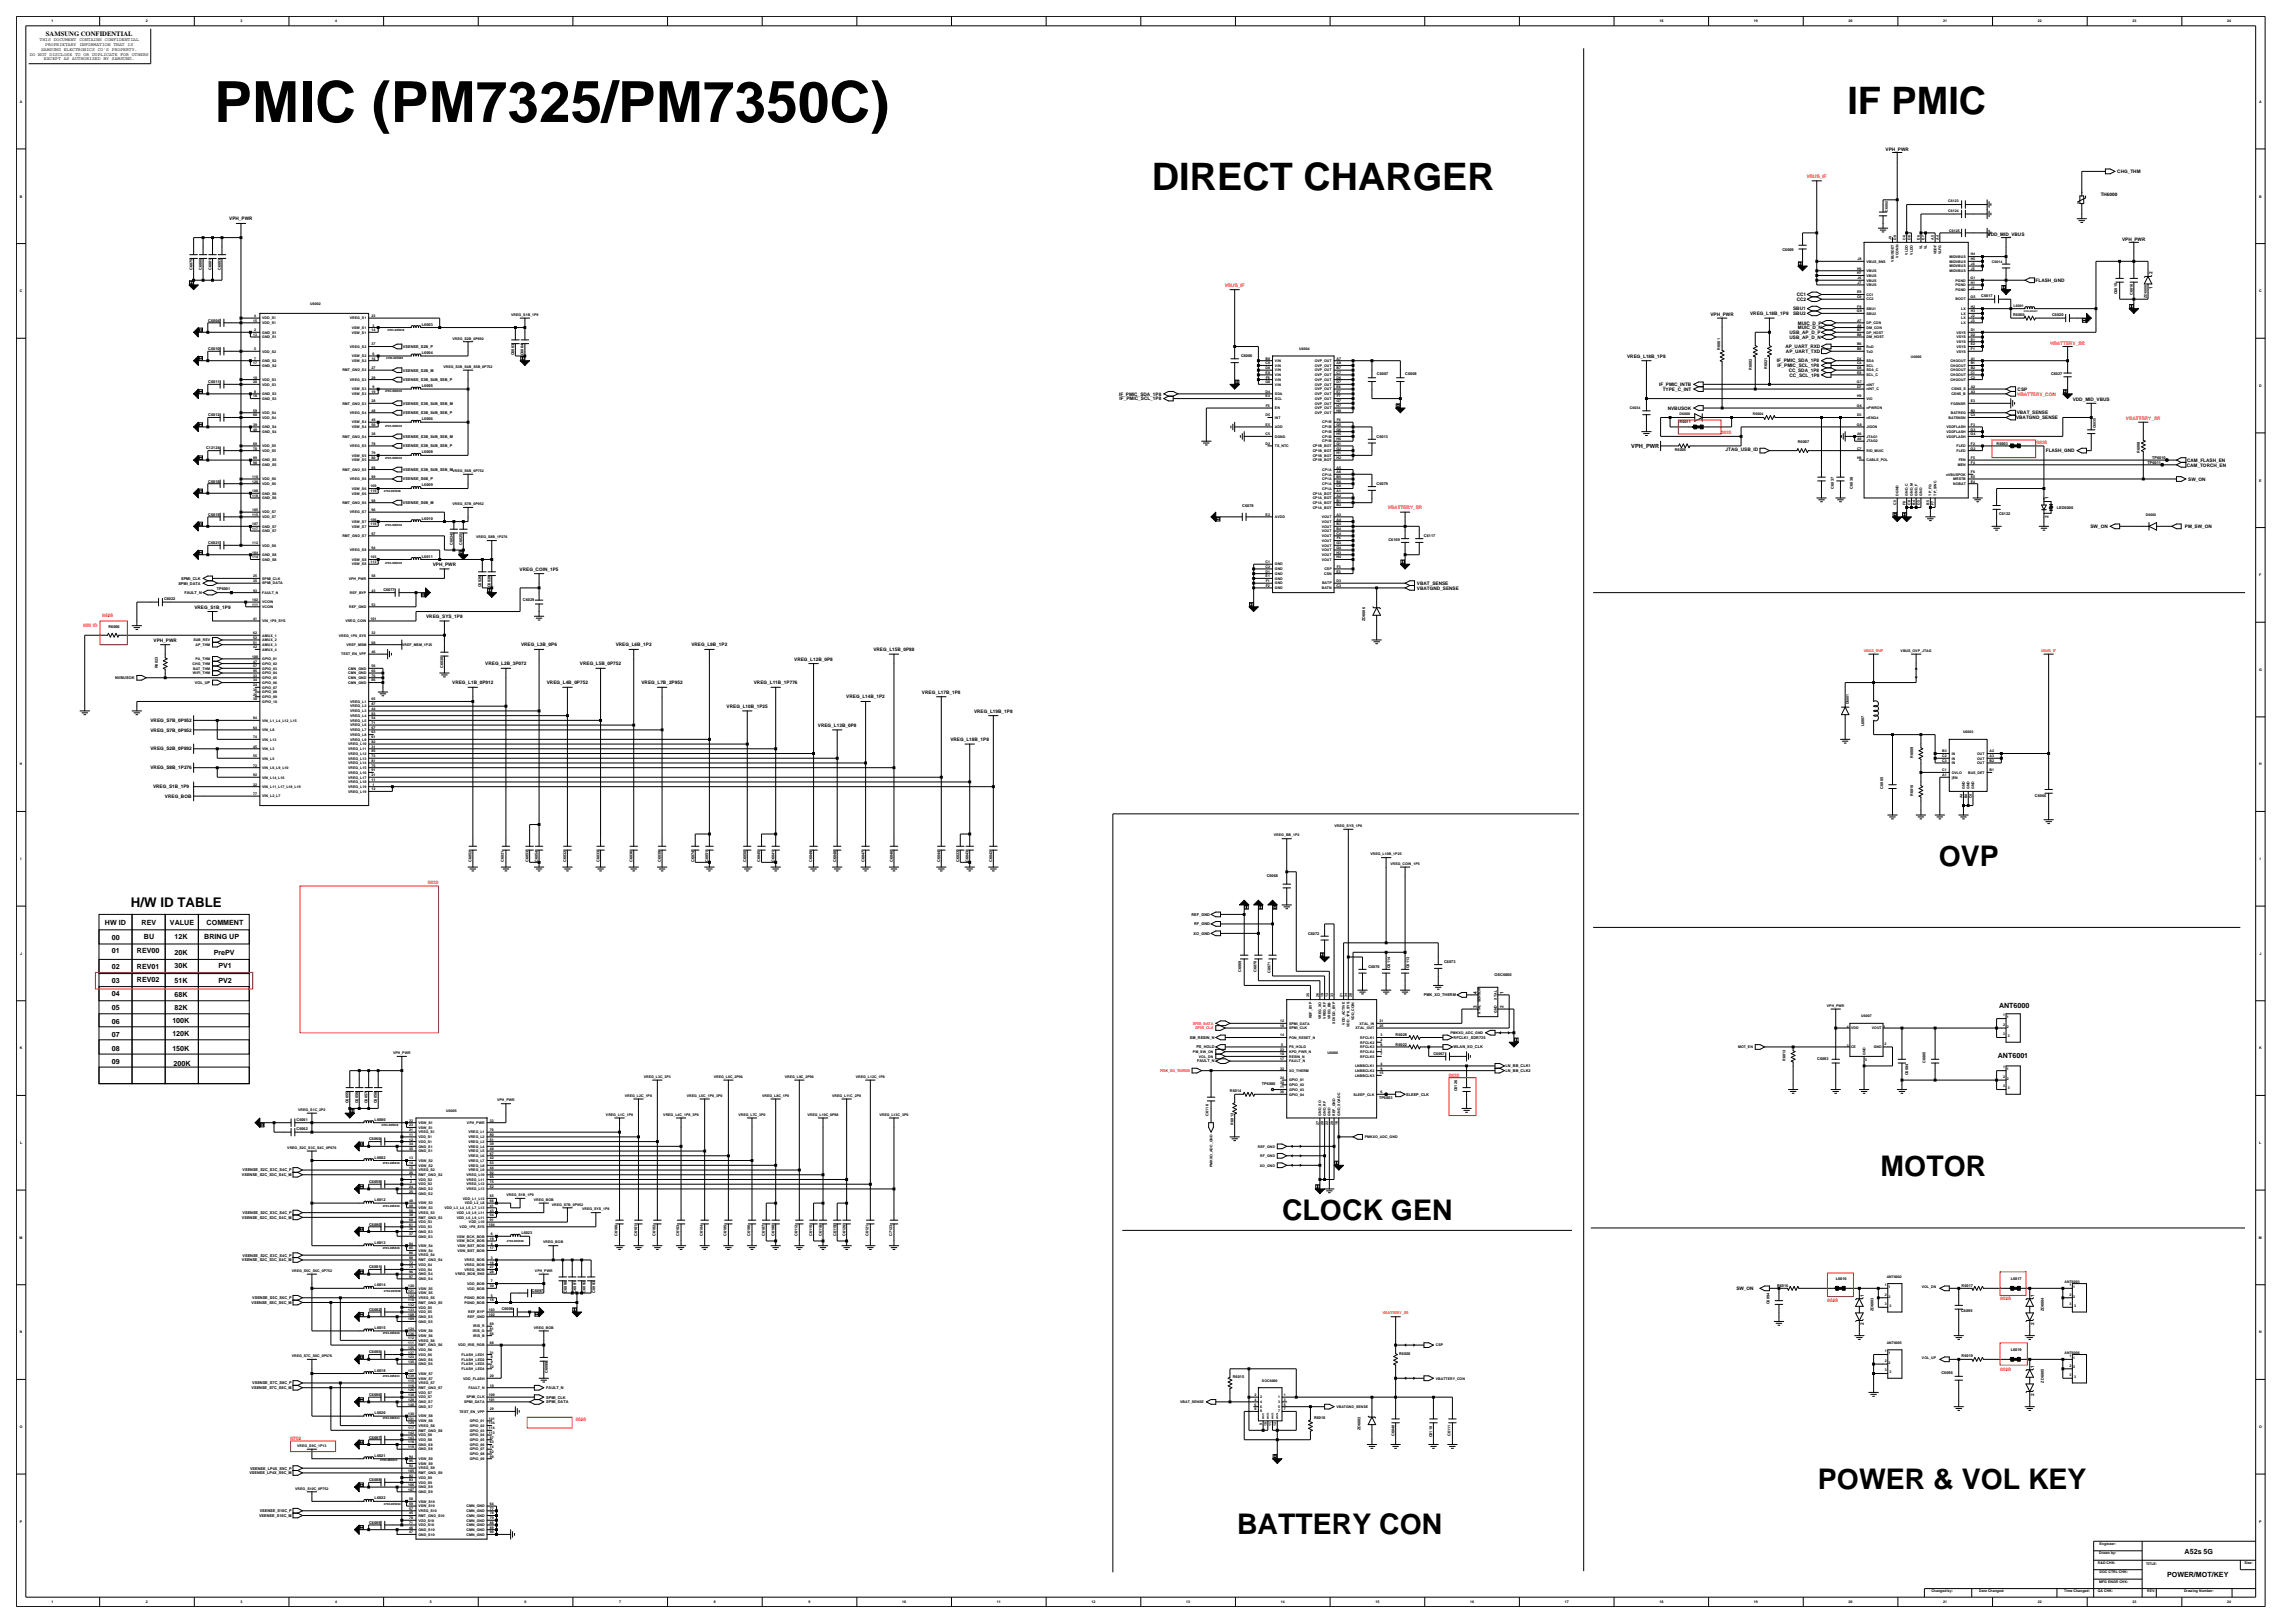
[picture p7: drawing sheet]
<svg xmlns="http://www.w3.org/2000/svg" width="420mm" height="297mm" viewBox="0 0 420 297" stroke-linecap="round" stroke-linejoin="round" font-family="sans-serif">
<defs><g id="words">
<text font-size="10.4" x="39.2" y="22.3">PMIC (PM7325/PM7350C)</text>
<g font-size="6.9">
<text x="338.1" y="20.9">IF PMIC</text>
<text x="210.8" y="34.7">DIRECT CHARGER</text>
</g>
<g font-size="5.2">
<text x="354.8" y="158.5">OVP</text>
<text x="344.2" y="215.2">MOTOR</text>
<text x="234.6" y="223.2">CLOCK GEN</text>
<text x="332.7" y="272.6">POWER &amp; VOL KEY</text>
<text x="226.4" y="280.8">BATTERY CON</text>
</g>
<text font-size="2.4" x="24" y="166">H/W ID TABLE</text>
<g font-size="1.3">
<text x="19.2" y="169.3">HW ID</text>
<text x="20.5" y="172.1">00</text>
<text x="25.9" y="169.3">REV</text>
<text x="26.3" y="171.9">BU</text>
<text x="31.1" y="169.3">VALUE</text>
<text x="32" y="171.9">12K</text>
<text x="37.4" y="171.9">BRING UP</text>
<text x="37.8" y="169.3">COMMENT</text>
<text x="20.5" y="174.5">01</text>
<text x="20.5" y="177.3">02</text>
<text x="20.5" y="179.9">03</text>
<text x="25" y="177.3">REV01</text>
<text x="25" y="179.7">REV02</text>
<text x="25" y="174.5">REV00</text>
<text x="32" y="177.1">30K</text>
<text x="32" y="174.7">20K</text>
<text x="32" y="179.9">51K</text>
<text x="39.1" y="174.7">PrePV</text>
<text x="40" y="179.9">PV2</text>
<text x="40" y="177.1">PV1</text>
<text x="20.5" y="184.9">05</text>
<text x="20.5" y="182.3">04</text>
<text x="32" y="184.9">82K</text>
<text x="32" y="182.5">68K</text>
<text x="365.8" y="184.4">ANT6000</text>
<text x="20.5" y="189.8">07</text>
<text x="20.5" y="187.5">06</text>
<text x="31.5" y="189.6">120K</text>
<text x="31.5" y="187.3">100K</text>
<text x="20.5" y="192.2">08</text>
<text x="20.5" y="194.6">09</text>
<text x="31.5" y="192.2">150K</text>
<text x="31.7" y="195.1">200K</text>
<text x="365.6" y="193.5">ANT6001</text>
<text x="399.8" y="284.3">A52s 5G</text>
<text x="396.6" y="288.6">POWER/MOT/KEY</text>
</g>
<text font-size="1.2" x="8.4" y="6.5">SAMSUNG CONFIDENTIAL</text>
<text font-size="1" x="298.5" y="82">VPH_PWR</text>
<g font-size=".9">
<text x="5.4" y="10.2">DO NOT DISCLOSE TO OR DUPLICATE FOR OTHERS</text>
<text x="7.3" y="7.6">THIS DOCUMENT CONTAINS CONFIDENTIAL</text>
<text x="7.5" y="9.3">SAMSUNG ELECTRONICS CO'S PROPERTY.</text>
<text x="8" y="11">EXCEPT AS AUTHORIZED BY SAMSUNG.</text>
<text x="8.3" y="8.4">PROPRIETARY INFORMATION THAT IS</text>
<text x="345.1" y="27.6">VPH_PWR</text>
<text x="384.4" y="35.9">TH6000</text>
<text x="387.5" y="31.7">CHG_THM</text>
<text x="42" y="40.3">VPH_PWR</text>
<text x="363.7" y="43.2">VDD_MID_VBUS</text>
<text x="388.4" y="44">VPH_PWR</text>
<text x="372.5" y="51.6">FLASH_GND</text>
<text x="393.9" y="52.8" transform="rotate(-90 393.9 52.8)">1</text>
<text x="393.9" y="50.2" transform="rotate(-90 393.9 50.2)">2</text>
<text x="313" y="57.9">VPH_PWR</text>
<text x="320.3" y="57.7">VREG_L18B_1P8</text>
<text x="328.2" y="57.7">SBU2</text>
<text x="328.2" y="56.8">SBU1</text>
<text x="328.8" y="55.1">CC2</text>
<text x="328.8" y="54.2">CC1</text>
<text x="329" y="59.4">MUIC_D_P</text>
<text x="297.8" y="65.5">VREG_L18B_1P8</text>
<text x="326.7" y="63.7">AP_UART_RXD</text>
<text x="326.8" y="64.6">AP_UART_TXD</text>
<text x="327.5" y="61.1">USB_AP_D_P</text>
<text x="327.5" y="62">USB_AP_D_N</text>
<text x="329" y="60.2">MUIC_D_N</text>
<text x="303.6" y="70.6">IF_PMIC_INTB</text>
<text x="304.3" y="71.5">TYPE_C_INT</text>
<text x="325.2" y="66.3">IF_PMIC_SDA_1P8</text>
<text x="325.3" y="67.2">IF_PMIC_SCL_1P8</text>
<text x="327.3" y="68">CC_SDA_1P8</text>
<text x="327.5" y="68.9">CC_SCL_1P8</text>
<text x="369.2" y="71.5">CSP</text>
<text x="204.8" y="72.4">IF_PMIC_SDA_1P8</text>
<text x="204.9" y="73.2">IF_PMIC_SCL_1P8</text>
<text x="305.2" y="75">NVBUSOK</text>
<text x="369" y="76.7">VBATGND_SENSE</text>
<text x="369.1" y="75.8">VBAT_SENSE</text>
<text x="379.3" y="73.5">VDD_MID_VBUS</text>
<text x="315.8" y="82.5">JTAG_USB_ID</text>
<text x="374.4" y="82.8">FLASH_GND</text>
<text x="400.2" y="85.4">CAM_TORCH_EN</text>
<text x="400.2" y="84.5">CAM_FLASH_EN</text>
<text x="400.5" y="88">SW_ON</text>
<text x="374.9" y="94.8" transform="rotate(-90 374.9 94.8)">2</text>
<text x="374.9" y="91.4" transform="rotate(-90 374.9 91.4)">1</text>
<text x="382.6" y="96.6">SW_ON</text>
<text x="399.8" y="96.6">PM_SW_ON</text>
<text x="79.2" y="103.6">VPH_PWR</text>
<text x="95.1" y="104.4">VREG_COIN_1P5</text>
<text x="259.3" y="107.9">VBATGND_SENSE</text>
<text x="259.3" y="107">VBAT_SENSE</text>
<text x="35.6" y="111.3">VREG_S1B_1P9</text>
<text x="78" y="113.1">VREG_SYS_1P8</text>
<text x="28.1" y="117.4">VPH_PWR</text>
<text x="95.4" y="118.3">VREG_L3B_0P6</text>
<text x="112.7" y="118.3">VREG_L6B_1P2</text>
<text x="126.5" y="118.3">VREG_L9B_1P2</text>
<text x="159.8" y="119.1">VREG_L15B_0P88</text>
<text x="82.8" y="125.2">VREG_L1B_0P912</text>
<text x="88.8" y="121.7">VREG_L2B_3P072</text>
<text x="100.1" y="125.2">VREG_L4B_0P752</text>
<text x="106.1" y="121.7">VREG_L5B_0P752</text>
<text x="117.4" y="125.2">VREG_L7B_2P952</text>
<text x="137.9" y="125.2">VREG_L11B_1P776</text>
<text x="145.4" y="120.9">VREG_L12B_0P8</text>
<text x="133" y="129.5">VREG_L10B_1P25</text>
<text x="154.9" y="127.8">VREG_L14B_1P2</text>
<text x="168.7" y="126.9">VREG_L17B_1P8</text>
<text x="178.3" y="130.4">VREG_L19B_1P8</text>
<text x="27.5" y="133.9">VREG_S7B_0P952</text>
<text x="27.5" y="132.1">VREG_S7B_0P952</text>
<text x="27.5" y="137.3">VREG_S2B_0P892</text>
<text x="149.7" y="133">VREG_L13B_0P8</text>
<text x="173.9" y="135.6">VREG_L18B_1P8</text>
<text x="27.5" y="140.8">VREG_S8B_1P276</text>
<text x="28" y="144.3">VREG_S1B_1P9</text>
<text x="30.2" y="146">VREG_BOB</text>
<text x="270.3" y="184.5" transform="rotate(-90 270.3 184.5)">3</text>
<text x="270.3" y="181.9" transform="rotate(-90 270.3 181.9)">4</text>
<text x="275.1" y="184.5" transform="rotate(-90 275.1 184.5)">2</text>
<text x="275.1" y="181.9" transform="rotate(-90 275.1 181.9)">1</text>
<text x="317.8" y="236.1">SW_ON</text>
<text x="341.1" y="237.3" transform="rotate(-90 341.1 237.3)">1</text>
<text x="372.3" y="237.3" transform="rotate(-90 372.3 237.3)">1</text>
<text x="341.1" y="242.5" transform="rotate(-90 341.1 242.5)">2</text>
<text x="372.3" y="242.5" transform="rotate(-90 372.3 242.5)">2</text>
<text x="372.3" y="250.3" transform="rotate(-90 372.3 250.3)">1</text>
<text x="372.3" y="255.5" transform="rotate(-90 372.3 255.5)">2</text>
</g>
<g font-size=".9" fill="#f00">
<text x="330.7" y="32.5">VBUS_IF</text>
<text x="224.1" y="52.5">VBUS_IF</text>
<text x="375.2" y="63.1">VBATTERY_SR</text>
<text x="369.2" y="72.4">VBATTERY_CON</text>
<text x="389.1" y="76.9">VBATTERY_SR</text>
<text x="314.9" y="79.4">0628</text>
<text x="372.7" y="81.2">0628</text>
<text x="254" y="93.2">VBATTERY_SR</text>
<text x="18.8" y="113">0628</text>
<text x="15.3" y="114.7">HW ID</text>
<text x="78.3" y="161.7">0629</text>
<text x="265.1" y="197">0628</text>
<text x="334.4" y="238.3">0628</text>
<text x="366" y="237.9">0628</text>
<text x="366" y="250.9">0628</text>
<text x="53.2" y="263.5">0702</text>
<text x="105.4" y="260">0629</text>
</g>
<g font-size=".7">
<text x="9.4" y="4.1">1</text>
<text x="26.7" y="4.1">2</text>
<text x="44" y="4.1">3</text>
<text x="61.4" y="4.1">4</text>
<text x="303.7" y="4.1">18</text>
<text x="321" y="4.1">19</text>
<text x="338.3" y="4.1">20</text>
<text x="355.6" y="4.1">21</text>
<text x="372.9" y="4.1">22</text>
<text x="390.3" y="4.1">23</text>
<text x="407.6" y="4.1">24</text>
<text x="3.6" y="18.8">A</text>
<text x="413.4" y="18.8">A</text>
<text x="3.6" y="36.1">B</text>
<text x="345.5" y="38.7" transform="rotate(-90 345.5 38.7)">C6002</text>
<text x="356.5" y="37">C6123</text>
<text x="356.5" y="38.7">C6124</text>
<text x="413.4" y="36.1">B</text>
<text x="326.2" y="45.9">C6009</text>
<text x="339.9" y="47.6">J8</text>
<text x="346.1" y="43.8" transform="rotate(-90 346.1 43.8)">J9</text>
<text x="346.6" y="47.9" transform="rotate(-90 346.6 47.9)">VBUSDET</text>
<text x="347" y="43.9" transform="rotate(-90 347 43.9)">D9</text>
<text x="347.4" y="47.1" transform="rotate(-90 347.4 47.1)">VCONN</text>
<text x="348.7" y="43.9" transform="rotate(-90 348.7 43.9)">C6</text>
<text x="349.2" y="46.6" transform="rotate(-90 349.2 46.6)">VLDO</text>
<text x="349.6" y="43.9" transform="rotate(-90 349.6 43.9)">D6</text>
<text x="350" y="46.6" transform="rotate(-90 350 46.6)">VLDO</text>
<text x="351.3" y="43.9" transform="rotate(-90 351.3 43.9)">E6</text>
<text x="351.8" y="45.6" transform="rotate(-90 351.8 45.6)">VL</text>
<text x="352.2" y="43.9" transform="rotate(-90 352.2 43.9)">E7</text>
<text x="352.6" y="45.6" transform="rotate(-90 352.6 45.6)">VL</text>
<text x="353.9" y="43.9" transform="rotate(-90 353.9 43.9)">A5</text>
<text x="354.4" y="46.6" transform="rotate(-90 354.4 46.6)">VDDF</text>
<text x="354.8" y="43.9" transform="rotate(-90 354.8 43.9)">A4</text>
<text x="355.2" y="46.5" transform="rotate(-90 355.2 46.5)">VLFG</text>
<text x="356.7" y="42.4">C6125</text>
<text x="356.8" y="47.2">MIDVBUS</text>
<text x="360.7" y="46.7">H4</text>
<text x="360.7" y="47.6">H5</text>
<text x="3.6" y="53.5">C</text>
<text x="35.2" y="49.5" transform="rotate(-90 35.2 49.5)">C6075</text>
<text x="37" y="49.5" transform="rotate(-90 37 49.5)">C6000</text>
<text x="38.7" y="49.5" transform="rotate(-90 38.7 49.5)">C6001</text>
<text x="40.4" y="49.5" transform="rotate(-90 40.4 49.5)">C6003</text>
<text x="339.9" y="49.3">H6</text>
<text x="339.9" y="50.2">H7</text>
<text x="339.9" y="53.7">E9</text>
<text x="339.9" y="51.1">J6</text>
<text x="339.9" y="52">J7</text>
<text x="341.6" y="51.5">VBUS</text>
<text x="341.6" y="52.4">VBUS</text>
<text x="341.6" y="48.1">VBUS_SNS</text>
<text x="341.6" y="49.8">VBUS</text>
<text x="341.6" y="50.6">VBUS</text>
<text x="356.8" y="48.9">MIDVBUS</text>
<text x="356.8" y="49.8">MIDVBUS</text>
<text x="356.8" y="48.1">MIDVBUS</text>
<text x="357.9" y="53.2">PGND</text>
<text x="357.9" y="52.4">PGND</text>
<text x="357.9" y="51.5">PGND</text>
<text x="360.6" y="51.1">G1</text>
<text x="360.7" y="52">H1</text>
<text x="360.7" y="48.5">J4</text>
<text x="360.7" y="49.3">J5</text>
<text x="360.7" y="52.8">J1</text>
<text x="364.5" y="48.1">C6014</text>
<text x="387.5" y="53.9" transform="rotate(-90 387.5 53.9)">C6015</text>
<text x="413.4" y="53.5">C</text>
<text x="38.1" y="58.9">C6004</text>
<text x="46.3" y="58.9">15</text>
<text x="46.5" y="58">4</text>
<text x="48" y="58.4">VDD_S1</text>
<text x="48" y="59.3">VDD_S1</text>
<text x="56.8" y="55.8">U6002</text>
<text x="64" y="58.4">VREG_S1</text>
<text x="68" y="58">23</text>
<text x="68.2" y="59.7">3</text>
<text x="77.2" y="59.6">L6003</text>
<text x="93.6" y="57.8">VREG_S1B_1P9</text>
<text x="339.8" y="57.1">G9</text>
<text x="339.9" y="54.5">C9</text>
<text x="339.9" y="58.9">A7</text>
<text x="339.9" y="59.7">A8</text>
<text x="339.9" y="56.3">F9</text>
<text x="341.6" y="57.6">SBU2</text>
<text x="341.6" y="56.7">SBU1</text>
<text x="341.6" y="54.1">CC1</text>
<text x="341.6" y="55">CC2</text>
<text x="341.6" y="59.3">DP_CON</text>
<text x="357.9" y="55">BOOT</text>
<text x="358.9" y="58.4">LX</text>
<text x="358.9" y="59.3">LX</text>
<text x="358.9" y="56.7">LX</text>
<text x="358.9" y="57.6">LX</text>
<text x="360.6" y="54.5">G5</text>
<text x="360.7" y="56.3">H2</text>
<text x="360.7" y="57.1">H3</text>
<text x="360.7" y="58.9">J3</text>
<text x="360.7" y="58">J2</text>
<text x="362.6" y="54.3">C6017</text>
<text x="368.4" y="57.8">R6000</text>
<text x="368.5" y="56.3">L6001</text>
<text x="375.6" y="57.8">C6020</text>
<text x="390.3" y="54" transform="rotate(-90 390.3 54)">C6016</text>
<text x="392.9" y="54.5" transform="rotate(-90 392.9 54.5)">ZD6000</text>
<text x="38.1" y="64">C6010</text>
<text x="46.3" y="61.5">13</text>
<text x="46.5" y="65.8">7</text>
<text x="46.5" y="64.1">5</text>
<text x="46.5" y="60.6">2</text>
<text x="48" y="64.5">VDD_S2</text>
<text x="48" y="61">GND_S1</text>
<text x="48" y="61.9">GND_S1</text>
<text x="64" y="63.6">VREG_S2</text>
<text x="64.4" y="65.4">VSW_S2</text>
<text x="64.4" y="60.2">VSW_S1</text>
<text x="64.4" y="61">VSW_S1</text>
<text x="68" y="63.2">37</text>
<text x="68" y="65.8">16</text>
<text x="68" y="60.6">14</text>
<text x="68.2" y="64.9">6</text>
<text x="73.7" y="63.7">VSENSE_S2B_P</text>
<text x="77.2" y="64.8">L6004</text>
<text x="82.8" y="62.1">VREG_S2B_0P892</text>
<text x="94.1" y="65" transform="rotate(-90 94.1 65)">C6063</text>
<text x="95.8" y="65" transform="rotate(-90 95.8 65)">C6064</text>
<text x="227.1" y="65.4">C6006</text>
<text x="231.6" y="65.8">B8</text>
<text x="237.8" y="64.1">U6004</text>
<text x="244.6" y="65.8">A7</text>
<text x="314.8" y="64" transform="rotate(-90 314.8 64)">R6001</text>
<text x="339.9" y="65.8">D4</text>
<text x="339.9" y="63.2">B6</text>
<text x="339.9" y="60.6">B7</text>
<text x="339.9" y="61.5">B8</text>
<text x="339.9" y="64.1">B9</text>
<text x="341.6" y="63.6">RxD</text>
<text x="341.6" y="61">DP_HOST</text>
<text x="341.6" y="61.9">DM_HOST</text>
<text x="341.6" y="64.5">TxD</text>
<text x="341.6" y="60.2">DM_CON</text>
<text x="349.7" y="65.6">U6000</text>
<text x="358" y="64.5">VSYS</text>
<text x="358" y="62.8">VSYS</text>
<text x="358" y="63.6">VSYS</text>
<text x="358" y="61">VSYS</text>
<text x="358" y="61.9">VSYS</text>
<text x="360.7" y="60.6">D1</text>
<text x="360.7" y="61.5">D2</text>
<text x="360.7" y="65.8">A1</text>
<text x="360.7" y="62.3">E1</text>
<text x="360.7" y="63.2">E2</text>
<text x="360.7" y="64.1">F1</text>
<text x="38.1" y="70.1">C6011</text>
<text x="46.3" y="66.7">17</text>
<text x="46.3" y="70.1">20</text>
<text x="46.3" y="69.3">10</text>
<text x="46.5" y="71.9">8</text>
<text x="48" y="66.2">GND_S2</text>
<text x="48" y="67.1">GND_S2</text>
<text x="48" y="70.6">VDD_S3</text>
<text x="48" y="69.7">VDD_S3</text>
<text x="62.7" y="68">RMT_GND_S2</text>
<text x="64" y="69.7">VREG_S3</text>
<text x="64.4" y="71.4">VSW_S3</text>
<text x="64.4" y="66.2">VSW_S2</text>
<text x="68" y="67.5">27</text>
<text x="68" y="69.3">29</text>
<text x="68" y="71.9">19</text>
<text x="68.2" y="71">9</text>
<text x="73.7" y="68">VSENSE_S2B_M</text>
<text x="73.7" y="69.7">VSENSE_S3B_S4B_S5B_P</text>
<text x="77.2" y="70.8">L6005</text>
<text x="81.2" y="67.3">VREG_S3B_S4B_S5B_0P752</text>
<text x="231.6" y="70.1">G8</text>
<text x="231.6" y="67.5">D8</text>
<text x="231.6" y="66.7">C8</text>
<text x="231.6" y="71.9">D4</text>
<text x="231.6" y="68.4">E8</text>
<text x="231.6" y="69.3">F8</text>
<text x="233.3" y="70.6">VIN</text>
<text x="233.3" y="69.7">VIN</text>
<text x="233.3" y="68.8">VIN</text>
<text x="233.3" y="68">VIN</text>
<text x="233.3" y="67.1">VIN</text>
<text x="233.3" y="66.2">VIN</text>
<text x="240.6" y="71.4">OVP_OUT</text>
<text x="240.6" y="69.7">OVP_OUT</text>
<text x="240.6" y="70.6">OVP_OUT</text>
<text x="240.6" y="68.8">OVP_OUT</text>
<text x="240.6" y="67.1">OVP_OUT</text>
<text x="240.6" y="68">OVP_OUT</text>
<text x="240.6" y="66.2">OVP_OUT</text>
<text x="244.6" y="70.1">D7</text>
<text x="244.6" y="68.4">C7</text>
<text x="244.6" y="69.3">D6</text>
<text x="244.6" y="67.5">B7</text>
<text x="244.6" y="66.7">A8</text>
<text x="244.6" y="71.9">E7</text>
<text x="244.6" y="71">E6</text>
<text x="252" y="68.7">C6007</text>
<text x="257.2" y="68.7">C6008</text>
<text x="320.6" y="67.7" transform="rotate(-90 320.6 67.7)">R6002</text>
<text x="323.4" y="67.5" transform="rotate(-90 323.4 67.5)">R6021</text>
<text x="339.8" y="70.1">G7</text>
<text x="339.9" y="67.5">D8</text>
<text x="339.9" y="71">D7</text>
<text x="339.9" y="66.7">C4</text>
<text x="339.9" y="68.4">E8</text>
<text x="341.6" y="70.6">nINT</text>
<text x="341.6" y="68.8">SCL_C</text>
<text x="341.6" y="66.2">SDA</text>
<text x="341.6" y="71.4">nINT_C</text>
<text x="341.6" y="68">SDA_C</text>
<text x="341.6" y="67.1">SCL</text>
<text x="356.9" y="69.7">CHGOUT</text>
<text x="356.9" y="68.8">CHGOUT</text>
<text x="356.9" y="67.1">CHGOUT</text>
<text x="356.9" y="68">CHGOUT</text>
<text x="356.9" y="66.2">CHGOUT</text>
<text x="357.2" y="71.4">CSNS_S</text>
<text x="360.7" y="68.4">C1</text>
<text x="360.7" y="69.3">C2</text>
<text x="360.7" y="67.5">B2</text>
<text x="360.7" y="71.9">A3</text>
<text x="360.7" y="66.7">B1</text>
<text x="360.7" y="71">A2</text>
<text x="375.4" y="68.7">C6027</text>
<text x="413.4" y="70.8">D</text>
<text x="38.1" y="76.2">C6012</text>
<text x="46.3" y="76.2">60</text>
<text x="46.3" y="75.3">59</text>
<text x="46.3" y="77.9">39</text>
<text x="46.3" y="72.7">18</text>
<text x="48" y="72.3">GND_S3</text>
<text x="48" y="76.6">VDD_S4</text>
<text x="48" y="75.8">VDD_S4</text>
<text x="48" y="73.2">GND_S3</text>
<text x="62.7" y="74">RMT_GND_S3</text>
<text x="64" y="75.8">VREG_S4</text>
<text x="64.4" y="77.5">VSW_S4</text>
<text x="64.4" y="72.3">VSW_S3</text>
<text x="68" y="75.3">48</text>
<text x="68" y="77.1">49</text>
<text x="68" y="77.9">50</text>
<text x="68" y="73.6">28</text>
<text x="73.7" y="74.1">VSENSE_S3B_S4B_S5B_M</text>
<text x="73.7" y="75.8">VSENSE_S3B_S4B_S5B_P</text>
<text x="77.2" y="76.9">L6006</text>
<text x="231.6" y="76.2">D5</text>
<text x="231.6" y="72.7">E4</text>
<text x="231.6" y="77.9">E5</text>
<text x="231.6" y="74.5">F5</text>
<text x="233.3" y="74.9">EN</text>
<text x="233.3" y="73.2">SCL</text>
<text x="233.3" y="72.3">SDA</text>
<text x="233.3" y="76.6">INT</text>
<text x="240.6" y="75.8">OVP_OUT</text>
<text x="240.6" y="74.9">OVP_OUT</text>
<text x="240.6" y="74">OVP_OUT</text>
<text x="240.6" y="73.2">OVP_OUT</text>
<text x="240.6" y="72.3">OVP_OUT</text>
<text x="242" y="77.5">CP1B</text>
<text x="244.6" y="73.6">G7</text>
<text x="244.6" y="77.9">G5</text>
<text x="244.6" y="74.5">H7</text>
<text x="244.6" y="75.3">H8</text>
<text x="244.6" y="72.7">F7</text>
<text x="244.6" y="77.1">F6</text>
<text x="298.3" y="74.9">C6034</text>
<text x="307.4" y="76">D6000</text>
<text x="307.4" y="77.5">R6011</text>
<text x="320.8" y="76">R6004</text>
<text x="339.8" y="74.5">G6</text>
<text x="339.8" y="77.9">G8</text>
<text x="339.9" y="72.7">H9</text>
<text x="339.9" y="76.2">D3</text>
<text x="341.6" y="73.2">VIO</text>
<text x="341.6" y="74.9">nPWRON</text>
<text x="341.6" y="76.6">nENQ4</text>
<text x="356.6" y="76.6">BATSNSN</text>
<text x="357" y="75.8">BATREG</text>
<text x="357" y="74">FGSNSR</text>
<text x="357.1" y="72.3">CSNS_B</text>
<text x="360.7" y="76.2">C3</text>
<text x="360.7" y="75.3">B3</text>
<text x="360.7" y="73.6">E3</text>
<text x="360.7" y="77.9">F3</text>
<text x="37.7" y="82.2">C12124</text>
<text x="46.3" y="84">89</text>
<text x="46.3" y="81.4">69</text>
<text x="46.3" y="82.3">70</text>
<text x="46.3" y="78.8">40</text>
<text x="48" y="81.8">VDD_S5</text>
<text x="48" y="82.7">VDD_S5</text>
<text x="48" y="78.4">GND_S4</text>
<text x="48" y="79.2">GND_S4</text>
<text x="62.7" y="80.1">RMT_GND_S4</text>
<text x="64" y="81.8">VREG_S5</text>
<text x="64.4" y="83.6">VSW_S5</text>
<text x="64.4" y="78.4">VSW_S4</text>
<text x="68" y="81.4">78</text>
<text x="68" y="83.1">79</text>
<text x="68" y="84">80</text>
<text x="68" y="79.7">38</text>
<text x="73.7" y="80.1">VSENSE_S3B_S4B_S5B_M</text>
<text x="73.7" y="81.9">VSENSE_S3B_S4B_S5B_P</text>
<text x="77.2" y="83">L6008</text>
<text x="231.6" y="81.4">D2</text>
<text x="231.6" y="79.7">C5</text>
<text x="233.3" y="78.4">ADD</text>
<text x="233.3" y="81.8">TS_NTC</text>
<text x="233.3" y="80.1">DGND</text>
<text x="240.2" y="83.6">CP1B_BOT</text>
<text x="240.2" y="81.8">CP1B_BOT</text>
<text x="240.2" y="82.7">CP1B_BOT</text>
<text x="242" y="80.1">CP1B</text>
<text x="242" y="81">CP1B</text>
<text x="242" y="78.4">CP1B</text>
<text x="242" y="79.2">CP1B</text>
<text x="244.6" y="81.4">G1</text>
<text x="244.6" y="82.3">G2</text>
<text x="244.6" y="78.8">G6</text>
<text x="244.6" y="83.1">H1</text>
<text x="244.6" y="84">H2</text>
<text x="244.6" y="79.7">H5</text>
<text x="244.6" y="80.5">H6</text>
<text x="251.9" y="80.1">C6013</text>
<text x="306.5" y="82.5">R6005</text>
<text x="329" y="81.1">R6007</text>
<text x="339.9" y="84">H8</text>
<text x="339.9" y="82.3">C7</text>
<text x="339.9" y="79.7">A6</text>
<text x="339.9" y="80.5">A9</text>
<text x="341.6" y="78.4">JIGON</text>
<text x="341.6" y="82.7">RID_MUIC</text>
<text x="341.6" y="80.1">JTAG1</text>
<text x="341.6" y="81">JTAG2</text>
<text x="356.2" y="79.2">VDDFLASH</text>
<text x="356.2" y="80.1">VDDFLASH</text>
<text x="356.2" y="78.4">VDDFLASH</text>
<text x="358.1" y="82.7">FLED</text>
<text x="358.1" y="81.8">FLED</text>
<text x="360.6" y="82.3">G2</text>
<text x="360.6" y="78.8">G3</text>
<text x="360.6" y="79.7">G4</text>
<text x="360.7" y="81.4">F2</text>
<text x="360.7" y="84">F5</text>
<text x="365.4" y="81.4">R6003</text>
<text x="383.6" y="78.4" transform="rotate(-90 383.6 78.4)">C6035</text>
<text x="391.6" y="82.9" transform="rotate(-90 391.6 82.9)">R6008</text>
<text x="38.1" y="88.3">C6018</text>
<text x="46.1" y="88.3">120</text>
<text x="46.1" y="87.5">110</text>
<text x="46.3" y="84.8">90</text>
<text x="48" y="84.4">GND_S5</text>
<text x="48" y="85.3">GND_S5</text>
<text x="48" y="88.7">VDD_S6</text>
<text x="48" y="87.9">VDD_S6</text>
<text x="62.7" y="86.2">RMT_GND_S5</text>
<text x="64" y="87.9">VREG_S6</text>
<text x="64.4" y="84.4">VSW_S5</text>
<text x="64.4" y="89.6">VSW_S6</text>
<text x="67.8" y="89.2">109</text>
<text x="68" y="87.5">99</text>
<text x="68" y="85.7">88</text>
<text x="73.7" y="86.2">VSENSE_S3B_S4B_S5B_M</text>
<text x="73.7" y="87.9">VSENSE_S6B_P</text>
<text x="77.2" y="89">L6009</text>
<text x="82.8" y="86.4">VREG_S6B_0P752</text>
<text x="240.2" y="84.4">CP1B_BOT</text>
<text x="242" y="89.6">CP1A</text>
<text x="242" y="87.9">CP1A</text>
<text x="242" y="88.7">CP1A</text>
<text x="242" y="86.2">CP1A</text>
<text x="242" y="87">CP1A</text>
<text x="244.6" y="89.2">C6</text>
<text x="244.6" y="87.5">B5</text>
<text x="244.6" y="88.3">B6</text>
<text x="244.6" y="85.7">A5</text>
<text x="244.6" y="86.6">A6</text>
<text x="251.9" y="88.7">C6079</text>
<text x="335.6" y="89.4" transform="rotate(-90 335.6 89.4)">C6037</text>
<text x="339" y="89.4" transform="rotate(-90 339 89.4)">C6038</text>
<text x="341.6" y="84.4">CABLE_POL</text>
<text x="356.1" y="87">nVBUSPOK</text>
<text x="357.4" y="88.7">NOBAT</text>
<text x="357.4" y="87.9">MRSTB</text>
<text x="358.3" y="85.3">MEN</text>
<text x="358.5" y="84.4">FEN</text>
<text x="360.7" y="88.3">E4</text>
<text x="360.7" y="87.5">E5</text>
<text x="360.7" y="86.6">F6</text>
<text x="360.7" y="84.8">F4</text>
<text x="393" y="84.9">TP6011</text>
<text x="393.9" y="84">TP6010</text>
<text x="413.4" y="88.1">E</text>
<text x="38.1" y="94.4">C6019</text>
<text x="46.1" y="90.9">118</text>
<text x="46.1" y="94.4">115</text>
<text x="46.1" y="93.5">105</text>
<text x="46.1" y="90.1">108</text>
<text x="48" y="91.4">GND_S6</text>
<text x="48" y="94.8">VDD_S7</text>
<text x="48" y="93.9">VDD_S7</text>
<text x="48" y="90.5">GND_S6</text>
<text x="62.7" y="92.2">RMT_GND_S6</text>
<text x="64" y="93.9">VREG_S7</text>
<text x="64.4" y="90.5">VSW_S6</text>
<text x="64.4" y="95.7">VSW_S7</text>
<text x="67.8" y="90.1">119</text>
<text x="67.8" y="95.3">106</text>
<text x="68" y="93.5">96</text>
<text x="68" y="91.8">98</text>
<text x="73.7" y="92.2">VSENSE_S6B_M</text>
<text x="77.2" y="95.1">L6010</text>
<text x="82.8" y="92.4">VREG_S7B_0P952</text>
<text x="227.3" y="92.9">C6078</text>
<text x="231.6" y="94.4">E2</text>
<text x="233.3" y="94.8">AVDD</text>
<text x="240.2" y="92.2">CP1A_BOT</text>
<text x="240.2" y="93.1">CP1A_BOT</text>
<text x="240.2" y="90.5">CP1A_BOT</text>
<text x="240.2" y="91.4">CP1A_BOT</text>
<text x="241.9" y="94.8">VOUT</text>
<text x="241.9" y="95.7">VOUT</text>
<text x="244.6" y="91.8">B1</text>
<text x="244.6" y="92.6">B2</text>
<text x="244.6" y="90.1">A1</text>
<text x="244.6" y="90.9">A2</text>
<text x="244.6" y="94.4">A3</text>
<text x="244.6" y="95.3">A4</text>
<text x="347" y="92.4" transform="rotate(-90 347 92.4)">C5</text>
<text x="347.4" y="90.7" transform="rotate(-90 347.4 90.7)">DGND</text>
<text x="348.7" y="92.4" transform="rotate(-90 348.7 92.4)">F8</text>
<text x="349.2" y="90.7" transform="rotate(-90 349.2 90.7)">GND_C</text>
<text x="349.6" y="92.4" transform="rotate(-90 349.6 92.4)">C8</text>
<text x="350" y="90.7" transform="rotate(-90 350 90.7)">GND_M</text>
<text x="350.5" y="92.4" transform="rotate(-90 350.5 92.4)">B4</text>
<text x="350.9" y="90.7" transform="rotate(-90 350.9 90.7)">GND_F</text>
<text x="351.3" y="92.4" transform="rotate(-90 351.3 92.4)">D5</text>
<text x="351.8" y="90.7" transform="rotate(-90 351.8 90.7)">GND</text>
<text x="353.1" y="92.4" transform="rotate(-90 353.1 92.4)">B5</text>
<text x="353.5" y="90.7" transform="rotate(-90 353.5 90.7)">TP_FG</text>
<text x="353.9" y="92.4" transform="rotate(-90 353.9 92.4)">F7</text>
<text x="354.4" y="90.7" transform="rotate(-90 354.4 90.7)">TP_SWC</text>
<text x="365.8" y="94.2">C6122</text>
<text x="376.4" y="93.1">LED6000</text>
<text x="392.7" y="94.4">D6003</text>
<text x="38.1" y="99.6">C6021</text>
<text x="46.1" y="97">117</text>
<text x="46.1" y="99.6">112</text>
<text x="46.1" y="101.3">104</text>
<text x="46.1" y="96.1">107</text>
<text x="48" y="97.4">GND_S7</text>
<text x="48" y="100">VDD_S8</text>
<text x="48" y="101.7">GND_S8</text>
<text x="48" y="96.5">GND_S7</text>
<text x="62.7" y="98.3">RMT_GND_S7</text>
<text x="64" y="100.9">VREG_S8</text>
<text x="64.4" y="96.5">VSW_S7</text>
<text x="67.8" y="96.1">116</text>
<text x="68" y="97.8">97</text>
<text x="68" y="100.4">94</text>
<text x="82.8" y="99.7" transform="rotate(-90 82.8 99.7)">C6024</text>
<text x="84.6" y="99.7" transform="rotate(-90 84.6 99.7)">C6025</text>
<text x="87.1" y="98.5">VREG_S8B_1P276</text>
<text x="241.9" y="101.7">VOUT</text>
<text x="241.9" y="100">VOUT</text>
<text x="241.9" y="100.9">VOUT</text>
<text x="241.9" y="99.2">VOUT</text>
<text x="241.9" y="98.3">VOUT</text>
<text x="241.9" y="96.5">VOUT</text>
<text x="241.9" y="97.4">VOUT</text>
<text x="244.6" y="99.6">G3</text>
<text x="244.6" y="100.4">G4</text>
<text x="244.6" y="101.3">H3</text>
<text x="244.6" y="97.8">C4</text>
<text x="244.6" y="96.1">B3</text>
<text x="244.6" y="97">B4</text>
<text x="244.6" y="98.7">F4</text>
<text x="254.1" y="99">C6109</text>
<text x="260.6" y="98.3">C6117</text>
<text x="32.6" y="107">SPMI_DATA</text>
<text x="33.2" y="106.1">SPMI_CLK</text>
<text x="46.1" y="102.2">114</text>
<text x="46.3" y="106.5">35</text>
<text x="46.3" y="105.6">25</text>
<text x="48" y="106.9">SPMI_DATA</text>
<text x="48" y="106.1">SPMI_CLK</text>
<text x="48" y="102.6">GND_S8</text>
<text x="63.8" y="106.1">VPH_PWR</text>
<text x="64.4" y="103.5">VSW_S8</text>
<text x="64.4" y="102.6">VSW_S8</text>
<text x="67.8" y="103.1">113</text>
<text x="67.8" y="102.2">103</text>
<text x="68" y="105.6">58</text>
<text x="77.2" y="102">L6011</text>
<text x="88" y="107.5" transform="rotate(-90 88 107.5)">C6026</text>
<text x="89.8" y="107.5" transform="rotate(-90 89.8 107.5)">C6028</text>
<text x="231.6" y="104.8">D1</text>
<text x="231.6" y="103.1">C1</text>
<text x="231.6" y="103.9">C2</text>
<text x="231.6" y="105.6">E1</text>
<text x="231.6" y="106.5">F1</text>
<text x="231.6" y="107.4">F2</text>
<text x="233.3" y="106.9">GND</text>
<text x="233.3" y="107.8">GND</text>
<text x="233.3" y="106.1">GND</text>
<text x="233.3" y="105.2">GND</text>
<text x="233.3" y="103.5">GND</text>
<text x="233.3" y="104.3">GND</text>
<text x="241.9" y="102.6">VOUT</text>
<text x="241.9" y="107.8">BATN</text>
<text x="241.9" y="106.9">BATP</text>
<text x="242.3" y="105.2">CSN</text>
<text x="242.4" y="104.3">CSP</text>
<text x="244.6" y="102.2">H4</text>
<text x="244.6" y="106.5">D3</text>
<text x="244.6" y="107.4">C3</text>
<text x="244.6" y="104.8">E3</text>
<text x="244.6" y="103.9">F3</text>
<text x="413.5" y="105.4">F</text>
<text x="30" y="109.8">C6022</text>
<text x="33.7" y="108.7">FAULT_N</text>
<text x="39.7" y="108">TP6001</text>
<text x="46.1" y="110.8">111</text>
<text x="46.1" y="110">102</text>
<text x="46.3" y="108.2">93</text>
<text x="46.3" y="113.4">41</text>
<text x="48" y="108.7">FAULT_N</text>
<text x="48" y="113.9">VIN_1P8_SYS</text>
<text x="48" y="111.3">VCOIN</text>
<text x="48" y="110.4">VCOIN</text>
<text x="63.2" y="113.9">VREG_COIN</text>
<text x="63.9" y="111.3">REF_GND</text>
<text x="64" y="108.7">REF_BYP</text>
<text x="67.8" y="113.4">101</text>
<text x="68" y="110.8">53</text>
<text x="68" y="108.2">43</text>
<text x="70.2" y="108.1">C6077</text>
<text x="95.7" y="110">C6029</text>
<text x="249.9" y="113.6" transform="rotate(-90 249.9 113.6)">ZD6006</text>
<text x="19.8" y="114.8">R6006</text>
<text x="35.4" y="117.3">SUB_REV</text>
<text x="35.8" y="118.2">AP_THM</text>
<text x="46.3" y="116">62</text>
<text x="46.3" y="116.9">52</text>
<text x="46.3" y="117.8">51</text>
<text x="46.3" y="118.6">42</text>
<text x="48" y="116.5">AMUX_1</text>
<text x="48" y="117.3">AMUX_2</text>
<text x="48" y="118.2">AMUX_3</text>
<text x="48" y="119.1">AMUX_4</text>
<text x="62" y="116.5">VREG_1P8_SYS</text>
<text x="62.4" y="119.9">TEST_EN_VPP</text>
<text x="63.4" y="118.2">VREF_MSM</text>
<text x="68" y="117.8">68</text>
<text x="68" y="119.5">46</text>
<text x="68" y="116">32</text>
<text x="73.6" y="118.2">VREF_MSM_1P25</text>
<text x="347.8" y="119.3">VBUS_OVP_JTAG</text>
<text x="21.1" y="124.3">NVBUSOK</text>
<text x="28.9" y="122.3" transform="rotate(-90 28.9 122.3)">R6023</text>
<text x="35.2" y="121.7">CHG_THM</text>
<text x="35.3" y="123.4">WIFI_THM</text>
<text x="35.4" y="122.5">BAT_THM</text>
<text x="35.6" y="125.2">VOL_UP</text>
<text x="35.8" y="120.8">PA_THM</text>
<text x="46.1" y="120.4">100</text>
<text x="46.3" y="123">95</text>
<text x="46.3" y="122.1">57</text>
<text x="46.3" y="121.2">47</text>
<text x="46.3" y="123.8">33</text>
<text x="46.3" y="124.7">34</text>
<text x="46.3" y="125.6">24</text>
<text x="48" y="123.4">GPIO_04</text>
<text x="48" y="122.5">GPIO_03</text>
<text x="48" y="121.7">GPIO_02</text>
<text x="48" y="124.3">GPIO_05</text>
<text x="48" y="125.1">GPIO_06</text>
<text x="48" y="126">GPIO_07</text>
<text x="48" y="120.8">GPIO_01</text>
<text x="63.7" y="125.1">CMN_GND</text>
<text x="63.7" y="124.3">CMN_GND</text>
<text x="63.7" y="123.4">CMN_GND</text>
<text x="63.7" y="122.5">CMN_GND</text>
<text x="68" y="124.7">86</text>
<text x="68" y="123.8">76</text>
<text x="68" y="123">66</text>
<text x="68" y="122.1">56</text>
<text x="81.1" y="122.2" transform="rotate(-90 81.1 122.2)">C6030</text>
<text x="413.4" y="122.8">G</text>
<text x="46.3" y="131.6">84</text>
<text x="46.3" y="128.2">30</text>
<text x="46.3" y="126.4">36</text>
<text x="46.3" y="127.3">26</text>
<text x="48" y="128.6">GPIO_10</text>
<text x="48" y="126.9">GPIO_08</text>
<text x="48" y="127.7">GPIO_09</text>
<text x="64.1" y="131.2">VREG_L4</text>
<text x="64.1" y="129.5">VREG_L2</text>
<text x="64.1" y="128.6">VREG_L1</text>
<text x="64.1" y="130.3">VREG_L3</text>
<text x="68" y="130.8">83</text>
<text x="68" y="129">87</text>
<text x="68" y="128.2">65</text>
<text x="68" y="131.6">54</text>
<text x="68" y="129.9">44</text>
<text x="338.4" y="128.9" transform="rotate(-90 338.4 128.9)">D6001</text>
<text x="46.3" y="135.1">74</text>
<text x="46.3" y="133.4">64</text>
<text x="46.3" y="136.8">45</text>
<text x="48" y="132">VIN_L1_L4_L12_L15</text>
<text x="48" y="135.5">VIN_L13</text>
<text x="48" y="133.8">VIN_L8</text>
<text x="48" y="137.3">VIN_L3</text>
<text x="63.7" y="136.4">VREG_L10</text>
<text x="63.7" y="137.3">VREG_L11</text>
<text x="64.1" y="133.8">VREG_L7</text>
<text x="64.1" y="132.9">VREG_L6</text>
<text x="64.1" y="135.5">VREG_L9</text>
<text x="64.1" y="134.7">VREG_L8</text>
<text x="64.1" y="132">VREG_L5</text>
<text x="68" y="135.9">82</text>
<text x="68" y="137.7">85</text>
<text x="68" y="133.4">67</text>
<text x="68" y="132.5">71</text>
<text x="68" y="135.1">61</text>
<text x="68" y="134.2">63</text>
<text x="68" y="136.8">31</text>
<text x="341.2" y="132.9" transform="rotate(-90 341.2 132.9)">L6007</text>
<text x="355.4" y="137.7">B3</text>
<text x="359.2" y="134.2">U6003</text>
<text x="364.1" y="137.7">A2</text>
<text x="3.6" y="140.1">H</text>
<text x="46.3" y="142">92</text>
<text x="46.3" y="140.3">72</text>
<text x="46.3" y="138.6">55</text>
<text x="46.3" y="143.7">22</text>
<text x="48" y="142.5">VIN_L14_L16</text>
<text x="48" y="140.7">VIN_L6_L9_L10</text>
<text x="48" y="139">VIN_L5</text>
<text x="63.7" y="141.6">VREG_L16</text>
<text x="63.7" y="139.8">VREG_L14</text>
<text x="63.7" y="138.1">VREG_L12</text>
<text x="63.7" y="140.7">VREG_L15</text>
<text x="63.7" y="139">VREG_L13</text>
<text x="63.7" y="142.5">VREG_L17</text>
<text x="63.7" y="143.3">VREG_L18</text>
<text x="68" y="141.2">91</text>
<text x="68" y="139.4">81</text>
<text x="68" y="140.3">75</text>
<text x="68" y="138.6">73</text>
<text x="68" y="142">21</text>
<text x="68" y="142.9">11</text>
<text x="68.2" y="143.7">1</text>
<text x="350.1" y="138.7" transform="rotate(-90 350.1 138.7)">R6009</text>
<text x="355.4" y="141.2">C1</text>
<text x="355.4" y="138.6">C2</text>
<text x="355.4" y="139.4">C3</text>
<text x="355.4" y="142">A1</text>
<text x="357.2" y="138.1">IN</text>
<text x="357.2" y="141.6">OVLO</text>
<text x="357.2" y="139">IN</text>
<text x="357.2" y="139.8">IN</text>
<text x="357.2" y="142.5">|EN</text>
<text x="360.2" y="141.6">BUS_DET</text>
<text x="361.8" y="139.8">OUT</text>
<text x="361.8" y="138.1">OUT</text>
<text x="361.8" y="139">OUT</text>
<text x="364.1" y="141.2">B1</text>
<text x="364.1" y="139.4">B2</text>
<text x="364.1" y="138.6">A3</text>
<text x="413.4" y="140.1">H</text>
<text x="46.3" y="145.5">77</text>
<text x="48" y="145.9">VIN_L2_L7</text>
<text x="48" y="144.2">VIN_L11_L17_L18_L19</text>
<text x="63.7" y="145">VREG_L19</text>
<text x="63.7" y="144.2">VREG_L19</text>
<text x="68" y="144.6">12</text>
<text x="344.6" y="144.3" transform="rotate(-90 344.6 144.3)">C6065</text>
<text x="350.1" y="145.7" transform="rotate(-90 350.1 145.7)">R6010</text>
<text x="359.1" y="146.1" transform="rotate(-90 359.1 146.1)">A4</text>
<text x="359.6" y="144.4" transform="rotate(-90 359.6 144.4)">GND</text>
<text x="360" y="146.1" transform="rotate(-90 360 146.1)">B4</text>
<text x="360.4" y="144.4" transform="rotate(-90 360.4 144.4)">GND</text>
<text x="360.9" y="146.1" transform="rotate(-90 360.9 146.1)">C4</text>
<text x="361.3" y="144.4" transform="rotate(-90 361.3 144.4)">GND</text>
<text x="372.4" y="145.9">C6066</text>
<text x="233.1" y="153.1">VREG_BB_1P2</text>
<text x="244.2" y="151.3">VREG_SYS_1P8</text>
<text x="3.8" y="157.4">I</text>
<text x="86.3" y="157.7" transform="rotate(-90 86.3 157.7)">C6052</text>
<text x="92.2" y="157.7" transform="rotate(-90 92.2 157.7)">C6031</text>
<text x="96.7" y="157.7" transform="rotate(-90 96.7 157.7)">C6053</text>
<text x="98.4" y="157.7" transform="rotate(-90 98.4 157.7)">C6054</text>
<text x="103.6" y="157.7" transform="rotate(-90 103.6 157.7)">C6032</text>
<text x="109.7" y="157.7" transform="rotate(-90 109.7 157.7)">C6033</text>
<text x="115.8" y="157.7" transform="rotate(-90 115.8 157.7)">C6036</text>
<text x="120.9" y="157.7" transform="rotate(-90 120.9 157.7)">C6039</text>
<text x="127" y="157.7" transform="rotate(-90 127 157.7)">C6074</text>
<text x="129.6" y="157.7" transform="rotate(-90 129.6 157.7)">C6051</text>
<text x="136.5" y="157.7" transform="rotate(-90 136.5 157.7)">C6050</text>
<text x="139.1" y="157.7" transform="rotate(-90 139.1 157.7)">C6045</text>
<text x="141.7" y="157.7" transform="rotate(-90 141.7 157.7)">C6041</text>
<text x="148.7" y="157.7" transform="rotate(-90 148.7 157.7)">C6049</text>
<text x="153" y="157.7" transform="rotate(-90 153 157.7)">C6048</text>
<text x="158.2" y="157.7" transform="rotate(-90 158.2 157.7)">C6047</text>
<text x="163.4" y="157.7" transform="rotate(-90 163.4 157.7)">C6046</text>
<text x="172" y="157.7" transform="rotate(-90 172 157.7)">C6044</text>
<text x="175.5" y="157.7" transform="rotate(-90 175.5 157.7)">C6023</text>
<text x="177.3" y="157.7" transform="rotate(-90 177.3 157.7)">C6043</text>
<text x="181.6" y="157.7" transform="rotate(-90 181.6 157.7)">C6042</text>
<text x="231.8" y="160.4">C6068</text>
<text x="250.8" y="156.5">VREG_L10B_1P25</text>
<text x="254.5" y="158.3">VREG_COIN_1P5</text>
<text x="413.6" y="157.4">I</text>
<text x="218" y="167.6">REF_GND</text>
<text x="218.4" y="171.1">XO_GND</text>
<text x="218.5" y="169.3">RF_GND</text>
<text x="239.4" y="171">C6072</text>
<text x="3.7" y="174.7">J</text>
<text x="227.1" y="177.9" transform="rotate(-90 227.1 177.9)">C6069</text>
<text x="229.9" y="177.9" transform="rotate(-90 229.9 177.9)">C6070</text>
<text x="232.5" y="178.1" transform="rotate(-90 232.5 178.1)">C6071</text>
<text x="250.4" y="177.1">C6076</text>
<text x="254.4" y="177.2" transform="rotate(-90 254.4 177.2)">C6114</text>
<text x="257.9" y="177.2" transform="rotate(-90 257.9 177.2)">C6113</text>
<text x="264.3" y="176.2">C6073</text>
<text x="273.5" y="178.6">OSC6000</text>
<text x="413.5" y="174.7">J</text>
<text x="239.6" y="182.4" transform="rotate(-90 239.6 182.4)">35</text>
<text x="241.4" y="182.4" transform="rotate(-90 241.4 182.4)">26</text>
<text x="242.2" y="182.4" transform="rotate(-90 242.2 182.4)">19</text>
<text x="243.1" y="182.4" transform="rotate(-90 243.1 182.4)">13</text>
<text x="244" y="182.4" transform="rotate(-90 244 182.4)">33</text>
<text x="245.7" y="182.4" transform="rotate(-90 245.7 182.4)">21</text>
<text x="246.5" y="182.4" transform="rotate(-90 246.5 182.4)">34</text>
<text x="247.4" y="182.4" transform="rotate(-90 247.4 182.4)">28</text>
<text x="260.6" y="182.3">PMK_XO_THERM</text>
<text x="270.9" y="185.5" transform="rotate(-90 270.9 185.5)">XTAL SENSOR</text>
<text x="273.9" y="185.4" transform="rotate(-90 273.9 185.4)">GND</text>
<text x="273.9" y="182.9" transform="rotate(-90 273.9 182.9)">XTAL</text>
<text x="334.3" y="184.2">VPH_PWR</text>
<text x="366.6" y="186">1</text>
<text x="217.8" y="190.1">SM_RESIN_N</text>
<text x="219" y="191.8">PS_HOLD</text>
<text x="234.3" y="189.6">14</text>
<text x="234.3" y="187.9">18</text>
<text x="234.3" y="187">12</text>
<text x="234.4" y="191.4">5</text>
<text x="235.9" y="191.8">PS_HOLD</text>
<text x="235.9" y="190.1">PON_RESET_N</text>
<text x="235.9" y="188.4">SPMI_CLK</text>
<text x="235.9" y="187.5">SPMI_DATA</text>
<text x="240.1" y="186.4" transform="rotate(-90 240.1 186.4)">REF_BYP</text>
<text x="241.8" y="186.5" transform="rotate(-90 241.8 186.5)">VREG_XO</text>
<text x="242.6" y="186.4" transform="rotate(-90 242.6 186.4)">VREG_RF</text>
<text x="243.5" y="186.5" transform="rotate(-90 243.5 186.5)">VREG_BB</text>
<text x="244.4" y="187.3" transform="rotate(-90 244.4 187.3)">XDVDD_BYP</text>
<text x="246.1" y="187.5" transform="rotate(-90 246.1 187.5)">VDD_ACTIVE</text>
<text x="247" y="187.9" transform="rotate(-90 247 187.9)">VDD_1P8_SYS</text>
<text x="247.8" y="186.7" transform="rotate(-90 247.8 186.7)">VDD_COIN</text>
<text x="248.1" y="188.4">XTAL_OUT</text>
<text x="248.8" y="187.5">XTAL_IN</text>
<text x="248.9" y="191.8">RFCLK3</text>
<text x="248.9" y="190.1">RFCLK1</text>
<text x="248.9" y="190.9">RFCLK2</text>
<text x="252.4" y="187">31</text>
<text x="252.4" y="187.9">25</text>
<text x="252.6" y="191.4">8</text>
<text x="252.6" y="189.6">3</text>
<text x="252.6" y="190.5">2</text>
<text x="255.4" y="189.6">R6028</text>
<text x="255.4" y="191.4">R6022</text>
<text x="265.4" y="189.2">PMKXO_ADC_GND</text>
<text x="266" y="191.8">WLAN_XO_CLK</text>
<text x="266" y="190.1">RFCLK1_SDR735</text>
<text x="318.1" y="191.8">MOT_EN</text>
<text x="338" y="188.1">4</text>
<text x="338" y="191.6">3</text>
<text x="338.8" y="188.4">VDD</text>
<text x="338.8" y="191.8">CE</text>
<text x="340.6" y="186.2">U6007</text>
<text x="342.6" y="188.4">VOUT</text>
<text x="342.9" y="191.8">GND</text>
<text x="344.7" y="188.1">1</text>
<text x="344.9" y="191.2">2</text>
<text x="366.6" y="187.7">2</text>
<text x="366.6" y="189.5">3</text>
<text x="367.3" y="188.1">2</text>
<text x="367.3" y="186.3">1</text>
<text x="367.5" y="189.8">3</text>
<text x="3.6" y="192">K</text>
<text x="71.9" y="192.9">VPH_PWR</text>
<text x="117.8" y="197.2">VREG_L3C_3P3</text>
<text x="130.6" y="197.2">VREG_L6C_2P96</text>
<text x="143.6" y="197.2">VREG_L9C_2P96</text>
<text x="156.6" y="197.2">VREG_L12C_1P8</text>
<text x="218.3" y="192.7">PM_SW_ON</text>
<text x="219.1" y="194.4">FAULT_N</text>
<text x="219.4" y="193.5">VOL_DN</text>
<text x="234.3" y="195.7">32</text>
<text x="234.3" y="192.3">23</text>
<text x="234.3" y="197.4">24</text>
<text x="234.3" y="194">17</text>
<text x="234.3" y="193.1">10</text>
<text x="235.9" y="196.1">XO_THERM</text>
<text x="235.9" y="192.7">KPD_PWR_N</text>
<text x="235.9" y="197.9">GPIO_01</text>
<text x="235.9" y="194.4">FAULT_N</text>
<text x="235.9" y="193.5">RESIN_N</text>
<text x="243" y="192.9">U6006</text>
<text x="248" y="195.3">LNBBCLK1</text>
<text x="248" y="196.1">LNBBCLK2</text>
<text x="248" y="197">LNBBCLK3</text>
<text x="248.9" y="193.5">RFCLK5</text>
<text x="248.9" y="192.7">RFCLK4</text>
<text x="252.4" y="196.6">15</text>
<text x="252.6" y="194.8">4</text>
<text x="252.6" y="193.1">7</text>
<text x="252.6" y="195.7">9</text>
<text x="252.6" y="192.3">1</text>
<text x="262.3" y="193.1">C6067</text>
<text x="275.5" y="195.3">LN_BB_CLK1</text>
<text x="275.5" y="196.2">LN_BB_CLK2</text>
<text x="326.8" y="194.2" transform="rotate(-90 326.8 194.2)">R6013</text>
<text x="332.6" y="194">C6083</text>
<text x="341.4" y="194.2">5</text>
<text x="341.4" y="193.1" transform="rotate(-90 341.4 193.1)">GND</text>
<text x="349.2" y="196.8" transform="rotate(-90 349.2 196.8)">C6084</text>
<text x="352.4" y="194.5" transform="rotate(-90 352.4 194.5)">C6005</text>
<text x="366.6" y="195.5">1</text>
<text x="366.6" y="197.2">2</text>
<text x="367.3" y="195.9">1</text>
<text x="367.3" y="197.6">2</text>
<text x="413.4" y="192">K</text>
<text x="54.6" y="203.3">VREG_S1C_2P2</text>
<text x="63.8" y="201.9" transform="rotate(-90 63.8 201.9)">C6055</text>
<text x="65.5" y="201.9" transform="rotate(-90 65.5 201.9)">C6056</text>
<text x="67.3" y="201.9" transform="rotate(-90 67.3 201.9)">C6057</text>
<text x="69" y="201.9" transform="rotate(-90 69 201.9)">C6058</text>
<text x="81.7" y="203.5">U6005</text>
<text x="91" y="201.5">VPH_PWR</text>
<text x="114.4" y="200.7">VREG_L2C_1P8</text>
<text x="125.7" y="200.7">VREG_L5C_1P8_3P0</text>
<text x="139.5" y="200.7">VREG_L8C_1P8</text>
<text x="152.3" y="200.7">VREG_L11C_2P8</text>
<text x="225.1" y="199.8">R6014</text>
<text x="230.9" y="198.5">TP6000</text>
<text x="234.3" y="200">36</text>
<text x="234.3" y="198.3">30</text>
<text x="234.3" y="199.2">11</text>
<text x="235.9" y="200.5">GPIO_04</text>
<text x="235.9" y="198.7">GPIO_02</text>
<text x="235.9" y="199.6">GPIO_03</text>
<text x="247.7" y="200.5">SLEEP_CLK</text>
<text x="252.4" y="201.1">TP6003</text>
<text x="252.6" y="200">6</text>
<text x="257.4" y="200.5">SLEEP_CLK</text>
<text x="266.7" y="199.7" transform="rotate(-90 266.7 199.7)">C6126</text>
<text x="366.6" y="199">3</text>
<text x="367.5" y="199.3">3</text>
<text x="3.7" y="209.3">L</text>
<text x="54.3" y="205.1">C6061</text>
<text x="54.3" y="206.8">C6062</text>
<text x="67.6" y="208.7">C6060</text>
<text x="68.6" y="205.1">L6000</text>
<text x="74.9" y="209.6">34</text>
<text x="74.9" y="207">21</text>
<text x="74.9" y="205.2">22</text>
<text x="74.9" y="206.1">23</text>
<text x="74.9" y="208.7">12</text>
<text x="74.9" y="207.8">11</text>
<text x="76.6" y="210">GND_S1</text>
<text x="76.6" y="207.4">VREG_S1</text>
<text x="76.6" y="205.7">VSW_S1</text>
<text x="76.6" y="206.5">VSW_S1</text>
<text x="76.6" y="209.1">VDD_S1</text>
<text x="76.6" y="208.3">VDD_S1</text>
<text x="85.5" y="205.7">VPH_PWR</text>
<text x="85.7" y="208.3">VREG_L2</text>
<text x="85.7" y="207.4">VREG_L1</text>
<text x="85.7" y="209.1">VREG_L3</text>
<text x="85.7" y="210">VREG_L4</text>
<text x="89.6" y="207.8">80</text>
<text x="89.6" y="207">76</text>
<text x="89.6" y="208.7">51</text>
<text x="89.6" y="209.6">39</text>
<text x="89.6" y="205.2">33</text>
<text x="110.9" y="204.2">VREG_L1C_1P8</text>
<text x="121.4" y="204.2">VREG_L4C_1P8_3P0</text>
<text x="135.1" y="204.2">VREG_L7C_3P0</text>
<text x="147.8" y="204.2">VREG_L10C_0P88</text>
<text x="160.9" y="204.2">VREG_L13C_3P0</text>
<text x="221.2" y="204.1" transform="rotate(-90 221.2 204.1)">C6116</text>
<text x="225.7" y="205.8" transform="rotate(-90 225.7 205.8)">R6012</text>
<text x="230.2" y="210">REF_GND</text>
<text x="241.4" y="205.8" transform="rotate(-90 241.4 205.8)">27</text>
<text x="241.8" y="204.1" transform="rotate(-90 241.8 204.1)">GND_XO</text>
<text x="242.2" y="205.8" transform="rotate(-90 242.2 205.8)">20</text>
<text x="242.6" y="204.1" transform="rotate(-90 242.6 204.1)">GND_RF</text>
<text x="243.1" y="205.8" transform="rotate(-90 243.1 205.8)">22</text>
<text x="243.5" y="204.1" transform="rotate(-90 243.5 204.1)">GND</text>
<text x="244" y="205.8" transform="rotate(-90 244 205.8)">29</text>
<text x="244.4" y="204.1" transform="rotate(-90 244.4 204.1)">REF_GND</text>
<text x="244.8" y="205.8" transform="rotate(-90 244.8 205.8)">16</text>
<text x="245.2" y="204.1" transform="rotate(-90 245.2 204.1)">GND_XOADC</text>
<text x="249.8" y="208.3">PMKXO_ADC_GND</text>
<text x="413.5" y="209.3">L</text>
<text x="44.3" y="215.2">VSENSE_S2C_S3C_S4C_M</text>
<text x="44.4" y="214.4">VSENSE_S2C_S3C_S4C_P</text>
<text x="52.6" y="210.2">VREG_S2C_S3C_S4C_0P676</text>
<text x="68.6" y="212">L6002</text>
<text x="74.9" y="210.4">35</text>
<text x="74.9" y="214.8">26</text>
<text x="74.9" y="213.9">15</text>
<text x="74.9" y="213">14</text>
<text x="74.9" y="212.2">13</text>
<text x="75.1" y="215.6">1</text>
<text x="76.6" y="210.9">GND_S1</text>
<text x="76.6" y="215.2">RMT_GND_S2</text>
<text x="76.6" y="214.3">VREG_S2</text>
<text x="76.6" y="213.5">VSW_S2</text>
<text x="76.6" y="212.6">VSW_S2</text>
<text x="85.4" y="215.2">VREG_L10</text>
<text x="85.7" y="211.7">VREG_L6</text>
<text x="85.7" y="213.5">VREG_L8</text>
<text x="85.7" y="214.3">VREG_L9</text>
<text x="85.7" y="210.9">VREG_L5</text>
<text x="85.7" y="212.6">VREG_L7</text>
<text x="89.6" y="214.8">92</text>
<text x="89.6" y="211.3">67</text>
<text x="89.6" y="213">53</text>
<text x="89.6" y="215.6">55</text>
<text x="89.6" y="213.9">44</text>
<text x="89.6" y="210.4">40</text>
<text x="89.6" y="212.2">42</text>
<text x="221.9" y="213.6" transform="rotate(-90 221.9 213.6)">PMKXO_ADC_GND</text>
<text x="230.6" y="213.5">XO_GND</text>
<text x="230.6" y="211.7">RF_GND</text>
<text x="67.6" y="216.5">C6059</text>
<text x="68.6" y="219.8">L6012</text>
<text x="74.9" y="221.7">50</text>
<text x="74.9" y="220">48</text>
<text x="74.9" y="220.8">49</text>
<text x="74.9" y="217.4">24</text>
<text x="74.9" y="218.2">25</text>
<text x="75.1" y="216.5">2</text>
<text x="76.6" y="220.4">VSW_S3</text>
<text x="76.6" y="221.2">VSW_S3</text>
<text x="76.6" y="217.8">GND_S2</text>
<text x="76.6" y="218.7">GND_S2</text>
<text x="76.6" y="216.9">VDD_S2</text>
<text x="76.6" y="216.1">VDD_S2</text>
<text x="81.3" y="221.2">VDD_L3_L4_L5_L7_L13</text>
<text x="84.7" y="219.5">VDD_L1_L12</text>
<text x="85.1" y="220.4">VDD_L2_L8</text>
<text x="85.4" y="216.9">VREG_L12</text>
<text x="85.4" y="217.8">VREG_L13</text>
<text x="85.4" y="216.1">VREG_L11</text>
<text x="89.6" y="216.5">75</text>
<text x="89.6" y="219.1">65</text>
<text x="89.6" y="220">66</text>
<text x="89.6" y="217.4">52</text>
<text x="89.6" y="221.7">43</text>
<text x="89.6" y="220.8">41</text>
<text x="92.7" y="218.9">VREG_S1B_1P9</text>
<text x="97.7" y="219.8">VREG_BOB</text>
<text x="101" y="220.6">VREG_S7B_0P952</text>
<text x="106.5" y="221.5">VREG_SYS_1P8</text>
<text x="3.6" y="226.7">M</text>
<text x="44.3" y="223">VSENSE_S2C_S3C_S4C_M</text>
<text x="44.4" y="222.2">VSENSE_S2C_S3C_S4C_P</text>
<text x="67.6" y="224.3">C6080</text>
<text x="68.6" y="227.6">L6013</text>
<text x="74.9" y="227.8">84</text>
<text x="74.9" y="223.4">60</text>
<text x="74.9" y="224.3">61</text>
<text x="74.9" y="225.1">36</text>
<text x="74.9" y="226">37</text>
<text x="74.9" y="222.6">38</text>
<text x="76.6" y="223.9">VDD_S3</text>
<text x="76.6" y="224.7">VDD_S3</text>
<text x="76.6" y="222.1">VREG_S3</text>
<text x="76.6" y="225.6">GND_S3</text>
<text x="76.6" y="226.5">GND_S3</text>
<text x="76.6" y="223">RMT_GND_S3</text>
<text x="83.6" y="223">VDD_L6_L9_L11</text>
<text x="83.6" y="222.1">VDD_L6_L9_L11</text>
<text x="83.6" y="226.5">VSW_BCK_BOB</text>
<text x="83.6" y="227.3">VSW_BCK_BOB</text>
<text x="84.1" y="224.7">VDD_1P8_SYS</text>
<text x="85.8" y="223.9">VDD_L10</text>
<text x="89.4" y="224.3">104</text>
<text x="89.6" y="223.4">91</text>
<text x="89.6" y="222.6">54</text>
<text x="89.6" y="226.9">19</text>
<text x="89.8" y="226">6</text>
<text x="89.8" y="227.8">4</text>
<text x="95.4" y="225.9">L6023</text>
<text x="99.4" y="227.5">VREG_BOB</text>
<text x="113" y="226.1" transform="rotate(-90 113 226.1)">C6100</text>
<text x="116.6" y="226.1" transform="rotate(-90 116.6 226.1)">C6101</text>
<text x="119.9" y="226.1" transform="rotate(-90 119.9 226.1)">C6102</text>
<text x="124.3" y="226.1" transform="rotate(-90 124.3 226.1)">C6103</text>
<text x="128.6" y="226.1" transform="rotate(-90 128.6 226.1)">C6104</text>
<text x="132.9" y="226.1" transform="rotate(-90 132.9 226.1)">C6105</text>
<text x="137.3" y="226.1" transform="rotate(-90 137.3 226.1)">C6106</text>
<text x="140" y="226.1" transform="rotate(-90 140 226.1)">C6107</text>
<text x="141.7" y="226.1" transform="rotate(-90 141.7 226.1)">C6108</text>
<text x="145.9" y="226.1" transform="rotate(-90 145.9 226.1)">C6112</text>
<text x="148.7" y="226.1" transform="rotate(-90 148.7 226.1)">C6115</text>
<text x="150.4" y="226.1" transform="rotate(-90 150.4 226.1)">C6118</text>
<text x="153" y="226.1" transform="rotate(-90 153 226.1)">C6119</text>
<text x="154.7" y="226.1" transform="rotate(-90 154.7 226.1)">C6120</text>
<text x="158.9" y="226.1" transform="rotate(-90 158.9 226.1)">C6121</text>
<text x="163.2" y="226.1" transform="rotate(-90 163.2 226.1)">C7123</text>
<text x="413.4" y="226.7">M</text>
<text x="44.3" y="230.8">VSENSE_S2C_S3C_S4C_M</text>
<text x="44.4" y="229.9">VSENSE_S2C_S3C_S4C_P</text>
<text x="53.4" y="232.7">VREG_S5C_S6C_0P752</text>
<text x="67.6" y="232.1">C6081</text>
<text x="74.9" y="232.9">96</text>
<text x="74.9" y="233.8">97</text>
<text x="74.9" y="230.4">98</text>
<text x="74.9" y="228.6">85</text>
<text x="74.9" y="229.5">86</text>
<text x="74.9" y="231.2">72</text>
<text x="74.9" y="232.1">73</text>
<text x="76.6" y="233.4">GND_S4</text>
<text x="76.6" y="230.8">RMT_GND_S4</text>
<text x="76.6" y="228.2">VSW_S4</text>
<text x="76.6" y="229">VSW_S4</text>
<text x="76.6" y="229.9">VREG_S4</text>
<text x="76.6" y="231.7">VDD_S4</text>
<text x="76.6" y="232.5">VDD_S4</text>
<text x="83.3" y="233.4">VREG_BOB_SNS</text>
<text x="83.7" y="228.2">VSW_BST_BOB</text>
<text x="83.7" y="229">VSW_BST_BOB</text>
<text x="85" y="230.8">VREG_BOB</text>
<text x="85" y="232.5">VREG_BOB</text>
<text x="85" y="231.7">VREG_BOB</text>
<text x="89.6" y="232.1">27</text>
<text x="89.6" y="232.9">28</text>
<text x="89.6" y="231.2">16</text>
<text x="89.6" y="228.6">17</text>
<text x="89.8" y="230.4">3</text>
<text x="97.9" y="232.7">VPH_PWR</text>
<text x="345.3" y="233.8">ANT6002</text>
<text x="46" y="238.6">VSENSE_S5C_S6C_M</text>
<text x="46.2" y="237.7">VSENSE_S5C_S6C_P</text>
<text x="67.6" y="239.9">C6082</text>
<text x="68.6" y="235.4">L6014</text>
<text x="74.7" y="239">132</text>
<text x="74.7" y="239.9">133</text>
<text x="74.7" y="236.4">121</text>
<text x="74.7" y="237.3">122</text>
<text x="74.7" y="235.6">120</text>
<text x="74.7" y="238.1">110</text>
<text x="76.6" y="234.2">GND_S4</text>
<text x="76.6" y="239.5">VDD_S5</text>
<text x="76.6" y="236.8">VSW_S5</text>
<text x="76.6" y="237.7">VREG_S5</text>
<text x="76.6" y="236">VSW_S5</text>
<text x="76.6" y="238.6">RMT_GND_S5</text>
<text x="85" y="237.7">PGND_BOB</text>
<text x="85" y="238.6">PGND_BOB</text>
<text x="85.5" y="235.1">VDD_BOB</text>
<text x="85.5" y="236">VDD_BOB</text>
<text x="89.4" y="239.9">103</text>
<text x="89.6" y="235.6">30</text>
<text x="89.6" y="238.1">18</text>
<text x="89.8" y="234.7">7</text>
<text x="89.8" y="237.3">5</text>
<text x="91.8" y="239.7">C6098</text>
<text x="97.3" y="236.4">C6097</text>
<text x="103.7" y="236.5" transform="rotate(-90 103.7 236.5)">C6090</text>
<text x="105.4" y="236.5" transform="rotate(-90 105.4 236.5)">C6091</text>
<text x="107.2" y="236.5" transform="rotate(-90 107.2 236.5)">C6092</text>
<text x="108.9" y="236.5" transform="rotate(-90 108.9 236.5)">C6093</text>
<text x="323.8" y="238.7" transform="rotate(-90 323.8 238.7)">C6094</text>
<text x="325.2" y="235.5">R6016</text>
<text x="336" y="234.2">L6016</text>
<text x="342.9" y="240" transform="rotate(-90 342.9 240)">ZD6003</text>
<text x="344.9" y="235.3">1</text>
<text x="344.9" y="237.1">2</text>
<text x="344.9" y="238.8">3</text>
<text x="345.6" y="235.7">1</text>
<text x="345.6" y="237.4">2</text>
<text x="345.8" y="239.2">3</text>
<text x="351.7" y="235.8">VOL_DN</text>
<text x="359" y="235.5">R6017</text>
<text x="368" y="234.2">L6017</text>
<text x="374" y="240" transform="rotate(-90 374 240)">ZD6004</text>
<text x="377.8" y="234.7">ANT6003</text>
<text x="378.7" y="235.3">1</text>
<text x="378.7" y="237.1">2</text>
<text x="378.7" y="238.8">3</text>
<text x="379.4" y="235.7">1</text>
<text x="379.4" y="237.4">2</text>
<text x="379.6" y="239.2">3</text>
<text x="3.6" y="244">N</text>
<text x="68.6" y="243.2">L6015</text>
<text x="74.7" y="244.2">136</text>
<text x="74.7" y="243.3">124</text>
<text x="74.7" y="240.7">108</text>
<text x="74.7" y="241.6">109</text>
<text x="74.7" y="245.9">111</text>
<text x="74.7" y="245.1">112</text>
<text x="76.6" y="244.6">VSW_S6</text>
<text x="76.6" y="240.3">VDD_S5</text>
<text x="76.6" y="243.8">VSW_S6</text>
<text x="76.6" y="241.2">GND_S5</text>
<text x="76.6" y="242">GND_S5</text>
<text x="76.6" y="245.5">VREG_S6</text>
<text x="85.6" y="241.2">REF_GND</text>
<text x="85.7" y="240.3">REF_BYP</text>
<text x="86.5" y="243.8">IRIS_G</text>
<text x="86.6" y="242.9">IRIS_R</text>
<text x="86.6" y="244.6">IRIS_B</text>
<text x="89.4" y="240.7">102</text>
<text x="89.6" y="243.3">81</text>
<text x="89.6" y="245.9">68</text>
<text x="89.6" y="242.5">69</text>
<text x="89.6" y="244.2">56</text>
<text x="97.7" y="243.1">VREG_BOB</text>
<text x="345.3" y="245.9">ANT6005</text>
<text x="358.9" y="240.1">C6095</text>
<text x="413.4" y="244">N</text>
<text x="53.4" y="248.3">VREG_S7C_S8C_0P676</text>
<text x="67.6" y="247.6">C6085</text>
<text x="68.6" y="251">L6018</text>
<text x="74.7" y="247.7">137</text>
<text x="74.7" y="252">139</text>
<text x="74.7" y="249.4">135</text>
<text x="74.7" y="248.5">123</text>
<text x="74.7" y="246.8">125</text>
<text x="74.7" y="251.1">127</text>
<text x="76.6" y="248.1">VDD_S6</text>
<text x="76.6" y="249.8">GND_S6</text>
<text x="76.6" y="249">GND_S6</text>
<text x="76.6" y="247.2">VDD_S6</text>
<text x="76.6" y="251.6">VSW_S7</text>
<text x="76.6" y="246.4">RMT_GND_S6</text>
<text x="83.9" y="246.4">VDD_IRIS_RGB</text>
<text x="84.5" y="249.8">FLASH_LED3</text>
<text x="84.5" y="249">FLASH_LED2</text>
<text x="84.5" y="248.1">FLASH_LED1</text>
<text x="84.5" y="250.7">FLASH_LED4</text>
<text x="89.6" y="247.7">31</text>
<text x="89.6" y="250.3">32</text>
<text x="89.6" y="252">20</text>
<text x="89.8" y="249.4">9</text>
<text x="89.8" y="248.5">8</text>
<text x="100.2" y="251.2" transform="rotate(-90 100.2 251.2)">C6099</text>
<text x="256" y="247.9">R6020</text>
<text x="262.8" y="246.4">CSP</text>
<text x="344.9" y="247.5">1</text>
<text x="344.9" y="249.2">2</text>
<text x="344.9" y="250.9">3</text>
<text x="345.6" y="247.8">1</text>
<text x="345.6" y="249.5">2</text>
<text x="345.8" y="251.3">3</text>
<text x="351.7" y="248.7">VOL_UP</text>
<text x="355.3" y="251.5">C6096</text>
<text x="359" y="248.3">R6019</text>
<text x="368" y="247.2">L6019</text>
<text x="377.8" y="247.7">ANT6006</text>
<text x="378.7" y="248.3">1</text>
<text x="378.7" y="250.1">2</text>
<text x="378.7" y="251.8">3</text>
<text x="379.4" y="248.7">1</text>
<text x="379.4" y="250.4">2</text>
<text x="46" y="254.2">VSENSE_S7C_S8C_M</text>
<text x="46.2" y="253.3">VSENSE_S7C_S8C_P</text>
<text x="67.6" y="255.4">C6086</text>
<text x="74.7" y="255.5">138</text>
<text x="74.7" y="257.2">140</text>
<text x="74.7" y="254.6">126</text>
<text x="74.7" y="256.3">128</text>
<text x="74.7" y="252.9">115</text>
<text x="74.7" y="253.7">116</text>
<text x="76.6" y="255.9">VDD_S7</text>
<text x="76.6" y="252.4">VSW_S7</text>
<text x="76.6" y="257.6">GND_S7</text>
<text x="76.6" y="255">VDD_S7</text>
<text x="76.6" y="256.8">GND_S7</text>
<text x="76.6" y="253.3">VREG_S7</text>
<text x="76.6" y="254.2">RMT_GND_S7</text>
<text x="84.8" y="252.4">VDD_FLASH</text>
<text x="84.9" y="256.8">SPMI_DATA</text>
<text x="85.4" y="255.9">SPMI_CLK</text>
<text x="85.7" y="254.2">FAULT_N</text>
<text x="89.4" y="255.5">100</text>
<text x="89.4" y="256.3">101</text>
<text x="89.6" y="253.7">10</text>
<text x="100" y="254.2">FAULT_N</text>
<text x="100" y="255.9">SPMI_CLK</text>
<text x="100" y="256.8">SPMI_DATA</text>
<text x="216" y="256.8">VBAT_SENSE</text>
<text x="225.6" y="252.2">R6015</text>
<text x="229.6" y="255.5">2</text>
<text x="229.6" y="256.4">4</text>
<text x="229.6" y="257.2">6</text>
<text x="230.6" y="255.8">2</text>
<text x="230.6" y="256.7">4</text>
<text x="230.6" y="257.6">6</text>
<text x="230.9" y="252.9">SOC6000</text>
<text x="233.9" y="256.7">3</text>
<text x="233.9" y="257.6">5</text>
<text x="233.9" y="255.8">1</text>
<text x="235" y="256.4">3</text>
<text x="235" y="257.2">5</text>
<text x="235" y="255.5">1</text>
<text x="244.6" y="257.6">VBATGND_SENSE</text>
<text x="262.8" y="252.4">VBATTERY_CON</text>
<text x="374" y="253" transform="rotate(-90 374 253)">ZD6005</text>
<text x="379.6" y="252.2">3</text>
<text x="3.6" y="261.3">O</text>
<text x="67.6" y="263.2">C6087</text>
<text x="68.6" y="258.8">L6020</text>
<text x="74.7" y="263.3">143</text>
<text x="74.7" y="262.4">142</text>
<text x="74.7" y="260.7">129</text>
<text x="74.7" y="258.9">130</text>
<text x="74.7" y="259.8">131</text>
<text x="74.7" y="261.5">117</text>
<text x="76.6" y="263.7">VDD_S8</text>
<text x="76.6" y="262.8">VDD_S8</text>
<text x="76.6" y="261.1">VREG_S8</text>
<text x="76.6" y="259.4">VSW_S8</text>
<text x="76.6" y="260.2">VSW_S8</text>
<text x="76.6" y="262">RMT_GND_S8</text>
<text x="84.1" y="258.5">TEST_EN_VPP</text>
<text x="86" y="263.7">GPIO_05</text>
<text x="86" y="260.2">GPIO_01</text>
<text x="86" y="261.1">GPIO_02</text>
<text x="86" y="262">GPIO_03</text>
<text x="86" y="262.8">GPIO_04</text>
<text x="89.4" y="259.8">141</text>
<text x="89.4" y="260.7">134</text>
<text x="89.4" y="261.5">114</text>
<text x="89.4" y="262.4">113</text>
<text x="89.6" y="263.3">87</text>
<text x="89.6" y="258.1">29</text>
<text x="229.6" y="258.1">8</text>
<text x="230.6" y="258.4">8</text>
<text x="231" y="260.7" transform="rotate(-90 231 260.7)">9</text>
<text x="231.8" y="260.9" transform="rotate(-90 231.8 260.9)">10</text>
<text x="232.7" y="260.9" transform="rotate(-90 232.7 260.9)">11</text>
<text x="233.6" y="260.9" transform="rotate(-90 233.6 260.9)">12</text>
<text x="233.9" y="258.4">7</text>
<text x="235" y="258.1">7</text>
<text x="240.5" y="259.6">R6018</text>
<text x="249" y="261.7" transform="rotate(-90 249 261.7)">ZD6002</text>
<text x="255.2" y="262.8" transform="rotate(-90 255.2 262.8)">C6040</text>
<text x="262.1" y="263" transform="rotate(-90 262.1 263)">C6110</text>
<text x="265.4" y="262.7" transform="rotate(-90 265.4 262.7)">C6111</text>
<text x="413.4" y="261.3">O</text>
<text x="45.6" y="269.8">VSENSE_LP4X_S9C_M</text>
<text x="45.8" y="268.9">VSENSE_LP4X_S9C_P</text>
<text x="54.4" y="264.8">VREG_S9C_1P13</text>
<text x="68.6" y="266.6">L6021</text>
<text x="74.7" y="264.1">118</text>
<text x="74.7" y="265">119</text>
<text x="74.7" y="269.3">105</text>
<text x="74.9" y="266.7">94</text>
<text x="74.9" y="267.6">95</text>
<text x="74.9" y="268.5">93</text>
<text x="76.6" y="267.2">VSW_S9</text>
<text x="76.6" y="268">VSW_S9</text>
<text x="76.6" y="268.9">VREG_S9</text>
<text x="76.6" y="264.6">GND_S8</text>
<text x="76.6" y="265.4">GND_S8</text>
<text x="76.6" y="269.8">RMT_GND_S9</text>
<text x="86" y="267.2">GPIO_09</text>
<text x="86" y="265.4">GPIO_07</text>
<text x="86" y="266.3">GPIO_08</text>
<text x="86" y="264.6">GPIO_06</text>
<text x="89.6" y="266.7">99</text>
<text x="89.6" y="265">74</text>
<text x="89.6" y="265.9">62</text>
<text x="89.6" y="264.1">63</text>
<text x="54" y="272.6">VREG_S10C_0P752</text>
<text x="67.6" y="271">C6088</text>
<text x="68.6" y="274.4">L6022</text>
<text x="74.7" y="272.8">107</text>
<text x="74.7" y="271.9">106</text>
<text x="74.9" y="270.2">82</text>
<text x="74.9" y="271.1">83</text>
<text x="74.9" y="274.5">58</text>
<text x="74.9" y="275.4">59</text>
<text x="76.6" y="270.6">VDD_S9</text>
<text x="76.6" y="271.5">VDD_S9</text>
<text x="76.6" y="275">VSW_S10</text>
<text x="76.6" y="275.8">VSW_S10</text>
<text x="76.6" y="273.2">GND_S9</text>
<text x="76.6" y="272.3">GND_S9</text>
<text x="85.4" y="275.8">CMN_GND</text>
<text x="89.6" y="275.4">64</text>
<text x="3.6" y="278.6">P</text>
<text x="47.4" y="277.6">VSENSE_S10C_M</text>
<text x="47.5" y="276.7">VSENSE_S10C_P</text>
<text x="67.6" y="278.8">C6089</text>
<text x="74.9" y="278">70</text>
<text x="74.9" y="278.8">71</text>
<text x="74.9" y="276.2">57</text>
<text x="74.9" y="277.1">45</text>
<text x="74.9" y="279.7">46</text>
<text x="74.9" y="280.6">47</text>
<text x="76.6" y="278.4">VDD_S10</text>
<text x="76.6" y="279.3">VDD_S10</text>
<text x="76.6" y="276.7">VREG_S10</text>
<text x="76.6" y="277.6">RMT_GND_S10</text>
<text x="76.6" y="280.1">GND_S10</text>
<text x="76.6" y="281">GND_S10</text>
<text x="85.4" y="279.3">CMN_GND</text>
<text x="85.4" y="280.1">CMN_GND</text>
<text x="85.4" y="281">CMN_GND</text>
<text x="85.4" y="276.7">CMN_GND</text>
<text x="85.4" y="277.6">CMN_GND</text>
<text x="85.4" y="278.4">CMN_GND</text>
<text x="89.6" y="278.8">88</text>
<text x="89.6" y="279.7">89</text>
<text x="89.6" y="280.6">90</text>
<text x="89.6" y="276.2">77</text>
<text x="89.6" y="277.1">78</text>
<text x="89.6" y="278">79</text>
<text x="413.4" y="278.6">P</text>
<text x="383.9" y="286.2">R&amp;D CHK:</text>
<text x="384.2" y="284.4">Drawn by:</text>
<text x="384.2" y="287.9">DOC CTRL CHK:</text>
<text x="384.2" y="282.7">Engineer:</text>
<text x="392.7" y="286.4">TITLE:</text>
<text x="410.8" y="286.2">Size:</text>
<text x="9.4" y="293.4">1</text>
<text x="26.7" y="293.4">2</text>
<text x="44" y="293.4">3</text>
<text x="61.4" y="293.4">4</text>
<text x="78.7" y="293.4">5</text>
<text x="96" y="293.4">6</text>
<text x="113.3" y="293.4">7</text>
<text x="130.6" y="293.4">8</text>
<text x="148" y="293.4">9</text>
<text x="165.1" y="293.4">10</text>
<text x="182.4" y="293.4">11</text>
<text x="199.8" y="293.4">12</text>
<text x="217.1" y="293.4">13</text>
<text x="234.4" y="293.4">14</text>
<text x="251.7" y="293.4">15</text>
<text x="269" y="293.4">16</text>
<text x="286.4" y="293.4">17</text>
<text x="303.7" y="293.4">18</text>
<text x="321" y="293.4">19</text>
<text x="338.3" y="293.4">20</text>
<text x="353.4" y="291.4">Changed by:</text>
<text x="355.6" y="293.4">21</text>
<text x="362.2" y="291.4">Date Changed:</text>
<text x="372.9" y="293.4">22</text>
<text x="377.8" y="291.4">Time Changed:</text>
<text x="383.9" y="291.4">QA CHK:</text>
<text x="384.2" y="289.6">MFG ENGR CHK:</text>
<text x="390.3" y="293.4">23</text>
<text x="393" y="291.4">REV:</text>
<text x="399.7" y="291.4">Drawing Number:</text>
<text x="407.6" y="293.4">24</text>
</g>
<g font-size=".7" fill="#f00">
<text x="341.1" y="119.3">VBUS_OVP</text>
<text x="373.5" y="119.3">VBUS_IF</text>
<text x="218.3" y="187.5">SPMI_DATA</text>
<text x="218.8" y="188.4">SPMI_CLK</text>
<text x="212.3" y="196.1">PMK_XO_THERM</text>
<text x="253" y="240.5">VBATTERY_SR</text>
</g>
<g font-size=".5">
<text x="70.7" y="65.8">2703-005689</text>
<text x="70.9" y="60.6">2703-005838</text>
<text x="70.5" y="71.8">2703-005838</text>
<text x="70.5" y="83.9">2703-005838</text>
<text x="70.5" y="78.1">2703-005838</text>
<text x="70.2" y="90">2703-005838</text>
<text x="70.5" y="96.3">2703-005838</text>
<text x="70.5" y="103.2">2703-005838</text>
<text x="69.8" y="206.1">2703-005838</text>
<text x="70" y="213">2703-005838</text>
<text x="70" y="220.8">2703-005838</text>
<text x="92.8" y="227.3">2703-005838</text>
<text x="70" y="228.6">2703-005838</text>
<text x="70.2" y="236.4">2703-005838</text>
<text x="70" y="244.2">2703-005838</text>
<text x="70" y="251.9">2703-005833</text>
<text x="70" y="259.7">2703-005833</text>
<text x="69.6" y="267.3">2703-005833</text>
<text x="70.2" y="275.3">2703-005834</text>
</g>
<g font-size=".4">
<text x="370.4" y="57.1">2703-005201</text>
<text x="231.3" y="259.6" transform="rotate(-90 231.3 259.6)">MNT1</text>
<text x="232.2" y="259.6" transform="rotate(-90 232.2 259.6)">MNT2</text>
<text x="233.1" y="259.6" transform="rotate(-90 233.1 259.6)">MNT3</text>
<text x="233.9" y="259.6" transform="rotate(-90 233.9 259.6)">MNT4</text>
</g>
</g></defs>
<g fill="none" stroke="#000" stroke-width=".18">
<path d="M3 3h411.5v291h-411.5zM4.7 4.7h408.1v287.6h-408.1zM18.2 3v1.7M27.6 5.3v6.4h-22.3M35.6 3v1.7M52.9 3v1.7M70.2 3v1.7M87.5 3v1.7M104.8 3v1.7M122.2 3v1.7M139.5 3v1.7M156.8 3v1.7"/>
<path d="M174.1 3v1.7M191.5 3v1.7M208.8 3v1.7M226.1 3v1.7M243.4 3v1.7M260.7 3v1.7M278.1 3v1.7M289.8 8.8v278.7M295.4 3v1.7M312.7 3v1.7M330 3v1.7M347.3 3v1.7"/>
<path d="M364.6 3v1.7M382 3v1.7M399.3 3v1.7M3 27.3h1.7M331.6 33.1h1.7M332.5 33.1v19h8.6M343.9 39.5h1.4M343.9 38.8h1.4M344.6 39.5v2.3M346.3 27.9h1.8M347.2 36.6h-2.6v2.2M347.2 27.9v16.4"/>
<path d="M359 36.7v1.4M359 38.5v1.3M359 39.2h-7.5v5.1M359 37.4h-10.1v6.9M359.7 36.7v1.4M359.7 38.5v1.3M359.7 39.2h4M359.7 37.4h4M363.7 36.6v3.4M364 36.9v1M364 38.6v1.1M364.3 37.3v.3"/>
<path d="M364.3 39v.3M380.6 35.9h.7v1.4h-.7zM381 37.3v2.7M381.7 35.9v.3l-1.4 .7v.4M385.3 30.9h.9l.9 .5-.9 .4h-.9zM385.3 31.4h-4.3v4.5M412.8 27.3h1.7M3 44.6h1.7M34.7 51.4h.6v.6h-.6zM34.7 47.3h1.4M34.7 46.6h1.4M34.9 51.5h.2"/>
<path d="M34.9 51.9h.2M35 51.5v.4M35.4 47.3v4.8M36.5 47.3h1.4M36.5 46.6h1.4M37.2 43.5v3.1M37.2 47.3v4M38.2 47.3h1.4M38.2 46.6h1.4M38.9 43.5v3.1M38.9 47.3v4M39.9 47.3h1.4"/>
<path d="M39.9 46.6h1.4M40.3 59.1h-2.3v1.7M40.3 58.4v1.4M40.6 47.3v4h-5.2M40.6 43.5v3.1M41 59.1h6.6M41 58.4v1.4M43.2 40.9h1.8M44.1 58.2h3.5M44.1 43.5h-8.7v3.1M44.1 40.9v58.9M47.6 57.3h19.9v90.1h-19.9z"/>
<path d="M67.5 59.9h7.8l.1-.3h.2l.1 .3 .1-.3h.2l.1 .3 .2-.3h.2l.1 .3 .1-.3h.2l.1 .3h19.1M67.5 58.2h13v1.7M69.2 59.9v.9h-1.7M94.3 59.9v2.3M95.2 58.2h1.7M96.1 58.2v4M225.1 53h1.7M226 53v12.7M314.3 58.2h1.7M315.2 58.2v5.9l.3 .2-.7 .3 .7 .4-.7 .3 .7 .4-.7 .3 .4 .2v8.5M323 58.2h1.7M323.8 58.2v5l.4 .2-.7 .3 .7 .4-.7 .4 .7 .3-.7 .3 .3 .2v5"/>
<path d="M329.1 47.9h.7v.7h-.7zM329.2 45.6h1.4M329.2 44.9h1.4M329.3 48h.3M329.3 48.5h.3M329.5 48v.5M329.9 45.6v3.1M331.6 54.3h.9M331.6 56.9h.9M331.6 54.3l-.9 .5 .9 .4h.9l.8-.4M331.6 56.9l-.9 .4 .9 .5h.9l.8-.5M332.5 42.6h-2.6v2.3"/>
<path d="M332.5 47.8h8.6M332.5 49.5h8.6M332.5 50.4h8.6M332.5 51.3h8.6M332.5 54.3l.8 .5M332.5 56.9l.8 .4M333.3 53.9h7.8M333.3 54.8h7.8M333.3 56.5h7.8M333.3 57.3h7.8M333.3 53.9l-.8-.5h-.9l-.9 .5 .9 .4M333.3 53.9l-.8 .4"/>
<path d="M333.3 56.5l-.8-.5h-.9l-.9 .5 .9 .4M333.3 56.5l-.8 .4M334.2 59.5h.9M334.2 59.5l-.9 .4 .9 .5M335.1 59.5l.9 .4M336 59.1h5.1M336 59.9h5.1M336 59.1l-.9-.5h-.9l-.9 .5 .9 .4M336 59.1l-.9 .4M336 59.9l-.9 .5M341.1 44.3h19.1v46.8h-19.1zM343.7 41.8h1.8"/>
<path d="M344.1 42.1h1M344.4 42.4h.4M346.3 43.5v.8M348.9 42.6h.9v1.7M351.5 42.6h2.6v1.7M352.4 42.6v1.7M359 42.6h-4v1.7M359 41.9v1.4M359.7 42.6h4M359.7 41.9v1.4M360.2 58.2h2.6M360.2 47.8h2.6"/>
<path d="M360.2 51.3h10.4M360.2 52.1h2.6M360.2 54.8h4.8M360.2 56.5h10.4M360.2 57.3h2.6M360.2 47h6.9M360.2 48.7h2.6M362.8 56.5v2.6h-2.6M362.8 47v2.5h-2.6M362.8 51.3v1.7h-2.6M363.7 41.8v1.7M364 42.1v1"/>
<path d="M364.3 42.4v.4M365 54v1.4M365.7 54.8h2.3v3.4h2.4l.2-.3 .3 .7 .4-.7 .3 .7 .4-.7 .3 .7 .2-.4h5.5M365.7 54v1.4M366.3 43.5h1.7M366.4 52.2h.6v.7h-.6zM366.4 49h1.4M366.4 48.3h1.4M366.6 52.4h.2M366.6 52.8h.2M366.7 52.4v.4M367.1 43.5v4.8"/>
<path d="M367.1 49v4M370.6 56.5v-.3l.1-.1 .3 .2v.2M370.6 51.3l.9-.4h.8v.8h-.8zM371 56.5l.2-.4 .3 .2v.2v-.3l.1-.1 .3 .2v.2M371.9 56.5l.1-.4 .3 .2v.2M372.3 56.5h11.3M378 57.5v1.4M378.7 58.2h3.1M378.7 57.5v1.4M380.1 40h1.7M380.5 40.4h1M380.8 40.7h.4"/>
<path d="M381.1 58.3h.6v.7h-.6zM381.2 58.6h.4M381.2 58.5v.3M381.6 58.5v.3M387.2 51.6h1.4M387.2 50.9h1.4M387.9 51.6v3.2h5.2v-2.8M387.9 47.8v3.1M389.6 44.3h1.8M389.7 55.7h.7v.7h-.7zM389.8 51.6h1.4M389.8 50.9h1.4"/>
<path d="M390 55.8h.2M390 56.3h.2M390.1 55.8v.5M390.5 44.3v6.6M390.5 51.6v4.9M393.1 50.6v-2.8h-9.5v13h-23.4M393.1 50.6l.7 1.4h-1.4zM393.8 50.4l-.2 .2h-1l-.2 .2M412.8 44.6h1.7M3 61.9h1.7M36.3 78.1h11.3M36.3 66h11.3"/>
<path d="M36.3 72.1h11.3M36.3 60.8h11.3M36.4 60h.7v.7h-.7zM36.4 65.2h.7v.7h-.7zM36.4 71.3h.7v.6h-.7zM36.4 77.4h.7v.6h-.7zM36.5 60.3v.2M36.5 65.5v.2M36.5 71.5v.2M36.5 77.6v.2M36.5 77.7h.5M36.5 71.6h.5"/>
<path d="M36.5 60.4h.5M36.5 65.6h.5M37 60.3v.2M37 65.5v.2M37 71.5v.2M37 77.6v.2M40.3 63.6v1.4M40.3 69.6v1.4M40.3 75.7v1.4M40.3 76.4h-2.3v1.7M40.3 70.3h-2.3v1.8M40.3 64.3h-2.3v1.7"/>
<path d="M41 63.6v1.4M41 69.6v1.4M41 75.7v1.4M41 76.4h6.6M41 70.3h6.6M41 64.3h6.6M44.1 69.5h3.5M44.1 75.5h3.5M45.8 78.1v.9h1.8M45.8 66v.9h1.8M45.8 72.1v.8h1.8M45.8 60.8v.9h1.8"/>
<path d="M67.5 77.3h7.8l.1-.4h.2l.1 .4 .1-.4h.2l.1 .4 .2-.4h.2l.1 .4 .1-.4h.2l.1 .4h8.7M67.5 71.2h7.8l.1-.3h.2l.1 .3 .1-.3h.2l.1 .3 .2-.3h.2l.1 .3 .1-.3h.2l.1 .3h8.7M67.5 67.7h4.3M67.5 63.4h4.3M67.5 79.9h4.3M67.5 69.5h4.3M67.5 73.8h4.3M67.5 75.5h4.3M69.2 77.3v.8h-1.7M69.2 65.1v.9h-1.7M69.2 71.2v.9h-1.7M71.8 63.4l.9-.4h.8v.8h-.8z"/>
<path d="M71.8 67.7l.9-.4h.8v.9h-.8zM71.8 69.5l.9-.5h.8v.9h-.8zM71.8 73.8l.9-.4h.8v.8h-.8zM71.8 75.5l.9-.4h.8v.9h-.8zM71.8 79.9l.9-.5h.8v.9h-.8zM84.8 67.7h1.7M84.8 62.5h1.7M85.7 62.5v2.6h-8.7l-.1-.3h-.2l-.1 .1v.2l-.1-.3-.4 .1v.2l-.1-.3h-.1l-.2 .1v.2v-.1l-.3-.2-.1 .3h-7.8M85.7 67.7v15.6h-8.7l-.1-.3h-.2l-.1 .1v.2l-.1-.3-.4 .1v.2l-.1-.3h-.1l-.2 .1v.2v-.2l-.3-.1-.1 .3h-7.8M93.6 62.9h1.4M93.6 62.2h1.4M94.3 62.9v2.2h1.8"/>
<path d="M95.3 65.2h.6v.7h-.6zM95.4 62.9h1.3M95.4 62.2h1.3M95.5 65.4h.2M95.5 65.8h.2M95.6 65.4v.4M96.1 62.9v3.1M213.8 72.5l-.8 .4 .8 .5h.9v-.9M213.8 72.5h.9M214.7 72.9h18.2M215.6 72.1h17.3M215.6 72.1l-.9-.5h-.9l-.8 .5 .8 .4"/>
<path d="M215.6 72.1l-.9 .4M225.3 77.9v.4M225.3 65.7h1.4M225.3 66.4h1.4M225.6 77.6v1.1M226 78.1h6.9M226 63.4h4.3v6.9h2.6M226 66.4v3.9M226 77.3v1.7M226.1 69.6h.6v.6h-.6zM226.3 69.7h.2M226.3 70.1h.2"/>
<path d="M226.4 69.7v.4M227 79.7v.3M227.3 79.3v1.1M227.7 79v1.7M227.7 79.9h5.2M230.3 67.7h2.6M230.3 66h2.6M230.3 66.9h2.6M230.3 68.6h2.6M230.3 69.5h2.6M232 76.4h.9M232.9 65.1h11.2v43.3h-11.2z"/>
<path d="M232.9 74.7h-12.1v6M244.1 78.1h7v2.3M244.1 67.7h3.5M244.1 77.3h3.5v3.4h-3.5M244.1 79h3.5M244.1 79.9h3.5M244.1 74.7h3.5M244.1 66h12.2v3.1M244.1 66.9h3.5M244.1 68.6h3.5M244.1 69.5h3.5M244.1 70.3h3.5"/>
<path d="M244.1 71.2h3.5M244.1 72.1h3.5M244.1 72.9h3.5M244.1 73.8h3.5M247.6 66v9.5h-3.5M250.4 69.8h1.4M250.4 69.1h1.4M251.1 69.8v3.1h5.2M251.1 66v3.1M255.5 73.9h.7v.7h-.7zM255.6 69.8h1.4M255.6 69.1h1.4"/>
<path d="M255.7 74h.2M255.7 74.5h.2M255.8 74v.5M256.3 69.8v4.9M300.4 79h1.8M300.4 66h1.8M300.6 75.9h1.4M300.6 75.2h1.4M300.8 79.3h1M301.1 79.7h.4M301.3 72.9h39.8M301.3 66v9.2"/>
<path d="M301.3 75.9v3.1M305.6 76.4v1.7h4.4M309.8 78.1h.1M310 78.1h.1M310 74.7l.8-.5h.9v.9h-.9zM310 70.3l.8-.4h.9v1.7h-.9l-.8-.4 .8-.4zM310.1 76.4h-6.2v3.5h14.7M310.1 75.7l1.4 .7-1.4 .7zM310.8 70.8h.9M311.5 76.4h11.3l.2 .3 .3-.7 .4 .7 .3-.7 .3 .7 .4-.7 .2 .4h16.2M311.5 75.7v1.4M311.7 74.7h29.4"/>
<path d="M311.7 70.3h29.4M311.7 71.2h29.4M316.9 76.4v1.7h-5.2M323.8 60.8h-2.6v2.4l.4 .2-.7 .3 .7 .4-.7 .4 .7 .3-.7 .3 .3 .2v5.9M333.3 63.4l1.8 .9-.9 .4h-.9v-.9h1.8v-.8h-.9zM333.3 76.4v10.9M334.2 68.2h.9M334.2 67.3h.9M334.2 68.2l-.9 .4 .9 .4h.9v-.8M334.2 60.4h.9M334.2 60.4l-.9 .4 .9 .4M334.2 61.2h.9"/>
<path d="M334.2 61.2l-.9 .5 .9 .4h.9l.9-.4M334.2 66.4h.9M334.2 67.3l-.9 .4 .9 .5M334.2 66.4l-.9 .5 .9 .4M335.1 63.4h6M335.1 66.9h6M335.1 68.6h6M335.1 64.3h6M335.1 60.4l.9 .4M335.1 61.2l.9 .5M335.1 66.4v.9M335.1 67.3l.9 .4"/>
<path d="M336 67.7h5.1M336 66h5.1M336 60.8h5.1M336 61.7h5.1M336 60.8l-.9 .4M336 66l-.9-.4h-.9l-.9 .4 .9 .4M336 66l-.9 .4M336 67.7l-.9 .5M336.8 76.4v10.9M337 79.7v.3M337.3 79.3v1.1M337.7 79.9h3.4"/>
<path d="M337.7 79v1.7M339.4 79.9v.8h1.7M341.1 78.1h-22.5v3.5h-9.3l-.2 .3-.3-.7-.4 .7-.3-.7-.4 .7-.3-.7-.2 .4h-3.3M360.2 78.1h2.6v1.8M360.2 67.7h2.6M360.2 63.4h2.6M360.2 79h2.6M360.2 76.4h6.9M360.2 66h18.2M360.2 66.9h2.6M360.2 68.6h2.6M360.2 71.2h6.9"/>
<path d="M360.2 72.1h6.9M360.2 73.8h7.8M360.2 75.5h6.9M360.2 61.7h2.6M360.2 62.5h2.6M362.8 66v3.5h-2.6M362.8 60.8v3.5h-2.6M367.1 71.2l.9-.4h.9v1.7h-.9l-.9-.4M367.1 75.5l.9-.4h.9v1.7h-.9l-.9-.4M367.1 75.5l.9 .5M367.1 71.2l.9 .4M368 76h.9"/>
<path d="M368 72.9v1.8M368 71.6h.9M368 76l-.9 .4M368 71.6l-.9 .5M368.3 73.3v1M368.7 73.6v.4M377.5 63.4h1.8M377.6 71.3h.7v.6h-.7zM377.7 69h1.4M377.7 68.3h1.4M377.8 71.4h.3M377.8 71.8h.3"/>
<path d="M377.9 71.4v.4M378.4 63.4v4.9M378.4 69v3.1M381.8 73.8h1.8M382 79.3h1.4M382 78.7h1.4M382.7 76.4h-5.2v3.5h-17.3M382.7 79.3v3.2h-.9M382.7 73.8v4.9M391.4 77.3h1.7M392.2 77.3v3.3l.4 .1-.7 .4 .7 .3-.7 .4 .7 .3-.7 .4 .3 .1v5M412.8 61.9h1.7"/>
<path d="M412.8 79.2h1.7M36.3 90.3h11.3M36.3 84.2h11.3M36.3 96.3h11.3M36.4 83.4h.7v.7h-.7zM36.4 89.5h.7v.7h-.7zM36.4 95.5h.7v.7h-.7zM36.5 83.6v.3M36.5 89.7v.2M36.5 95.8v.2M36.5 95.9h.5M36.5 83.7h.5"/>
<path d="M36.5 89.8h.5M37 83.6v.3M37 89.7v.2M37 95.8v.2M40.3 81.8v1.3M40.3 87.8v1.4M40.3 93.9v1.4M40.3 99.1v1.4M40.3 94.6h-2.3v1.7M40.3 88.5h-2.3v1.8M40.3 82.5h-2.3v1.7M40.3 99.8h-2.3v1.7"/>
<path d="M41 81.8v1.3M41 87.8v1.4M41 93.9v1.4M41 99.1v1.4M41 94.6h6.6M41 88.5h6.6M41 82.5h6.6M41 99.8h6.6M44.1 87.6h3.5M44.1 81.6h3.5M44.1 93.7h3.5M45.8 90.3v.8h1.8"/>
<path d="M45.8 96.3v.9h1.8M45.8 84.2v.9h1.8M67.5 85.9h4.3M67.5 87.6h4.3M67.5 92h4.3M67.5 81.6h4.3M67.5 98.1h13.8v2.5h3.5M67.5 93.7h13.8v1.7M69.2 89.4v.9h-1.7M69.2 83.3v.9h-1.7M69.2 95.4v.9h-1.7M71.8 81.6l.9-.4h.8v.8h-.8z"/>
<path d="M71.8 85.9l.9-.4h.8v.9h-.8zM71.8 87.6l.9-.4h.8v.9h-.8zM71.8 92l.9-.5h.8v.9h-.8zM82.4 97.5h1.3M82.4 96.8h1.3M83.1 95.4v1.4M83.1 97.5v3.1M84.1 97.5h1.4M84.1 96.8h1.4M84.8 86.8h1.7M84.8 92.9h1.7M84.8 95.4v1.4"/>
<path d="M84.8 97.5v4M85.7 92.9v2.5h-8.7l-.1-.3h-.2l-.1 .3-.1-.3h-.2l-.2 .3-.1-.3-.3 .1v.2l-.1-.3h-.2l-.1 .3h-7.8M85.7 86.8v2.6h-8.7l-.1-.3-.2-.1-.1 .1v.3l-.1-.3-.4 .1v.2l-.1-.3-.1-.1-.2 .1v.3v-.2l-.3-.1-.1 .3h-7.8M89.1 98.9h1.8M90 98.9v5.7M219.9 80.7h1.7M220.2 81.1h1.1M220.6 81.4h.3M222.5 94.6h4.8M222.6 94.7h.7v.6h-.7zM222.7 94.9v.2M222.7 95h.4"/>
<path d="M223.1 94.9v.2M227.3 93.9v1.4M228 94.6h4.9M228 93.9v1.4M232 81.6h.9M244.1 91.1h3.5M244.1 95.4h3.5M244.1 94.6h3.5v10.4h-3.5M244.1 85.9h3.5v3.5h-3.5M244.1 86.8h7v2.2M244.1 87.6h3.5M244.1 88.5h3.5"/>
<path d="M244.1 90.3h3.5v2.6h-3.5M244.1 81.6h3.5v2.6h-3.5M244.1 82.5h3.5M244.1 96.3h15.6v2.3M244.1 97.2h3.5M244.1 98.1h3.5M244.1 98.9h3.5M244.1 99.8h3.5M250.4 81.1h1.4M250.4 89.7h1.4M250.4 89h1.4M250.4 80.4h1.4"/>
<path d="M251.1 89.7v2.3h-7M251.1 81.1v2.2h-7M256.3 93.7h1.7M256.5 99.3h1.3M256.5 98.6h1.3M257.1 93.7v4.9M257.1 99.3v3.9M259 99.3h1.4M259 98.6h1.4M259.7 99.3v2.2h-2.6M303.9 80.7v1.8M322.1 82h.9l.8 .5-.8 .4h-.9z"/>
<path d="M323.8 82.5h5l.2-.4 .4 .7 .3-.7 .4 .7 .3-.7 .3 .7 .2-.3h10.2M332.5 91.1h1.7M332.7 87.3h1.3M332.7 88h1.3M332.8 91.5h1.1M333.2 91.8h.3M333.3 88v3.1M336 91.1h1.7M336.1 87.3h1.4M336.1 88h1.4M336.3 91.5h1M336.6 91.8h.4"/>
<path d="M336.8 88v3.1M340.3 84.2h.8M346.4 93.8h.7v.7h-.7zM346.7 93.9h.2M346.7 94.4h.2M346.8 93.9v.5M347.2 91.1v3.5M348.2 93.8h.6v.7h-.6zM348.4 93.9h.2M348.4 94.4h.2M348.5 93.9v.5M348.9 91.1v3.5"/>
<path d="M349.8 91.1v1.8M350.7 91.1v1.8M351.5 91.1v1.8h-2.6M352.4 94.6h1.7M352.7 94.9h1.1M353.1 95.3h.3M353.3 91.1v3.5M354.1 91.1v1.8h-.8M360.2 88.5h1.7v2.6M360.2 86.8h.9M360.2 87.6h38.1M360.2 81.6h7.8"/>
<path d="M360.2 84.2h38.1M360.2 85.1h38.1M361.1 91.1h1.7M361.4 91.5h1M361.8 91.8h.3M362.8 81.6v.9h-2.6M364.5 96.3h1.8M364.7 93.2h1.4M364.7 92.5h1.4M364.9 96.7h1M365.2 97h.4M365.4 93.2v3.1"/>
<path d="M367.8 81.6h.1M368 81.6h.1M369.7 81.6h4.4v10.8M373.2 96.3h1.7M373.5 96.7h1.1M373.6 92.4h.9l-.4 .9zM373.6 93.3h.9M373.9 97h.3M374.1 89.4h-8.7v3.1M374.1 93.3v3M374.1 91.8h1.3v.5M375.1 92.3h.5l-.2 .4z"/>
<path d="M375.4 93.4v.5h-1.3M375.4 92.7v.3M375.4 93l.2 .4h-.5zM375.7 92.6l-.7 .3M375.7 92.9l-.7 .2M380.1 82.5l.9-.5h.8v.9h-.8zM386.2 96.3l.9-.4h.8v.8h-.8zM387.9 96.3h5.4M393.3 96.3l1.4-.7v1.4zM393.3 95.6v1.4M394.7 96.3h2.7M397.4 96.3l.9-.4h.9v.8h-.9z"/>
<path d="M398.3 84.2l.9-.5h.8v1.8h-.8l-.9-.4M398.3 84.2l.9 .4M398.3 87.2h.9l.8 .4-.8 .5h-.9zM399.2 84.6h.8M399.2 84.6l-.9 .5M412.8 96.5h1.7M24.2 114.5h1.7M24.5 114.8h1.1M24.9 115.2h.3M29 110.2h-4v4.3M29 109.5v1.4M29.4 118h1.7"/>
<path d="M29.7 110.2h17.9M29.7 109.5v1.4M30.2 118v2.4l.4 .2-.7 .3 .7 .3-.7 .4 .7 .4-.7 .3 .3 .2v1.5M36.3 101.5h11.3M36.4 100.8h.7v.6h-.7zM36.5 101v.2M36.5 101.1h.5M37 101v.2M37.2 108.4l.8-.4h.9l.9 .4-.9 .5h-.9zM38 106.3l-.8-.5 .8-.4h.9v.9M38 106.3h.9M38 106.3l-.8 .4 .8 .4h.9l.9-.4"/>
<path d="M38 111.9h1.8M38.9 111.9v1.7h8.7M38.9 105.8h8.7M38.9 117.5h.9M38.9 106.3l.9 .4M39.8 106.7h7.8M39.8 108.4h7.8M39.8 117.5l.8 .5M40.6 117.1l-.8-.4h-.9v1.7h.9l.8-.4M40.6 117.1h7M40.6 118h7M40.6 117.1l-.8 .4"/>
<path d="M45 110.2v.8h2.6M45.8 101.5v.9h1.8M46.7 118.8h.9M47.6 116.2h-25.9l-.1 .4-.4-.7-.3 .7-.4-.7-.3 .7-.4-.7-.1 .3h-4.2v13.9M67.5 102.4h7.8l.1-.4 .3 .2v.2v-.3l.2-.1h.1l.1 .4 .2-.4 .3 .2v.2v-.3l.1-.1h.2l.1 .4h13M67.5 119.7h3.4M67.5 100.6h13v1.8M67.5 108.4h4.8M67.5 116.2h13.8M67.5 118h6M69.2 102.4v.8h-1.7M70.9 118.8v1.8"/>
<path d="M71.3 119.2v1M71.6 119.5v.4M72.3 107.7v1.4M73 108.4h4.9M73 107.7v1.4M73.5 117.1v1.7M76.1 108.4v2.6h-8.6M77.1 108.5h.7v.7h-.7zM77.2 108.9h.4M77.2 108.8v.2M77.6 108.8v.2M80.5 104.1h1.7"/>
<path d="M80.5 113.6h1.7M80.6 119.3h1.4M81.3 104.1v1.7h-13.8M81.3 113.6v5.7M84 100.8h.7v.6h-.7zM84.3 100.9h.2M84.3 101.3h.2M84.4 100.9v.4M87.6 105.3h1.4M87.6 104.6h1.4M88.3 105.3v2.3h1.7M88.3 102.4v2.2"/>
<path d="M89.2 107.7h.7v.6h-.7zM89.3 105.3h1.4M89.3 104.6h1.4M89.4 107.8h.3M89.4 108.2h.3M89.6 107.8v.4M90 105.3v3.1M97.8 105h1.7M97.8 118.8h1.7M97.8 112.8h1.7M98 109.8h1.3M98 110.5h1.3"/>
<path d="M98.1 113.1h1.1M98.5 113.5h.3M98.7 107.6h-3.5v4.3h-19.1v1.7h-8.6M98.7 105v4.8M98.7 110.5v2.3M98.7 118.8v36.1M115.1 118.8h1.7M116 118.8v36.1M129 118.8h1.7M129.8 118.8v36.1M162.7 119.7h1.8M163.6 119.7v35.2"/>
<path d="M228.7 110.3h.6v.6h-.6zM228.9 110.4h.2M228.9 110.8h.2M229 110.4v.4M229.4 107.6h3.5M229.4 106.7h3.5M229.4 105h3.5M229.4 104.1h3.5M229.4 105.8h3.5M232.9 103.2h-3.5v7.8M244.1 107.6h13M244.1 106.7h13"/>
<path d="M244.1 104.1h3.5M244.1 100.6h3.5M244.1 101.5h3.5M244.1 102.4h3.5M251.1 117.1h1.7M251.2 111l.2 .2h1.1l.1 .2M251.4 117.4h1.1M251.8 117.8h.3M251.9 107.6v3.6M251.9 112.6v4.5M251.9 111.2l.7 1.4h-1.4zM256.4 102.5h.6v.6h-.6z"/>
<path d="M256.6 102.6h.2M256.6 103h.2M256.7 102.6v.4M257.1 106.7l.9-.4h.9v1.7h-.9l-.9-.4M257.1 106.7l.9 .4M258 107.1h.9M258 107.1l-.9 .5M291.6 108.4h119.3M342 119.7h1.7M342.9 119.7v8.7M349.8 119.7h1.7M350.7 119.7v5.2h-13v4.5"/>
<path d="M374.1 119.7h1.7M374.9 119.7v24.8M412.8 113.9h1.7M14.6 130.1h1.8M15 130.4h1M15.3 130.8h.4M24.2 130.1h1.7M24.5 130.4h1.1M24.9 130.8h.3M25 123.6h.9l.9 .4-.9 .5h-.9zM26.8 124h20.8M35.4 131v3.4"/>
<path d="M35.4 136.2v1.7M35.4 139.6v1.7M35.4 133.6h12.2M35.4 131.8h12.2M35.4 137h12.2M38.9 124.5h.9l.8 .4-.8 .4h-.9zM38.9 121.9h.9M38.9 121h.9M38.9 122.7h.9M39.8 121l.8 .4M39.8 121.9l.8 .4M39.8 131.8v3.5h7.8"/>
<path d="M39.8 137v1.7h7.8M39.8 122.7l.8 .5M40.6 120.6l-.8-.5h-.9v3.5h.9l.8-.4M40.6 121.4l-.8 .5M40.6 122.3l-.8 .4M40.6 120.6l-.8 .4M40.6 123.2h7M40.6 120.6h7M40.6 121.4h7M40.6 122.3h7M40.6 124.9h7M46.7 125.8h.9"/>
<path d="M46.7 127.5h.9M46.7 126.6h.9M47.6 128.4h-22.6v1.7M67.5 131h36.3M67.5 137.9h81.4M67.5 139.6h90.9M67.5 135.3h62.3M67.5 138.7h85.7M67.5 133.6h53.7M67.5 130.1h31.2M67.5 128.4h19M67.5 122.3h2.6v4.3"/>
<path d="M67.5 131.8h42.4M67.5 137h74.5M67.5 123.2h2.6M67.5 129.2h25.1M67.5 132.7h48.5M67.5 134.4h.8M67.5 136.2h69.3M67.5 124h2.6M67.5 124.9h2.6M69.2 126.6h1.7M69.6 127h1M69.9 127.3h.3"/>
<path d="M80.5 123.2h1.7M80.6 120.1h1.4M80.8 123.5h1M81.2 123.9h.3M81.3 120.1v3.1M85.7 125.8h1.7M86.5 125.8v29.1M91.7 122.3h1.8M92.6 122.3v32.6M103 125.8h1.7M103.8 125.8v29.1M109 122.3h1.8"/>
<path d="M109.9 122.3v32.6M120.3 125.8h1.7M121.2 125.8v29.1M135.9 130.1h1.7M136.8 130.1v24.8M141.1 125.8h1.7M142 125.8v29.1M148 121.4h1.8M148.9 121.4v33.5M152.3 133.6h1.8M153.2 133.6v21.3M157.6 128.4h1.7"/>
<path d="M158.4 128.4v26.5M171.4 127.5h1.7M172.3 127.5v27.4M176.6 136.2h1.7M177.5 136.2v18.7M180.9 131h1.8M181.8 131v23.9M336.8 135.3h1.7M337 129.4h1.4M337.2 135.6h1M337.5 136h.4M337.7 130.8v4.5"/>
<path d="M337.7 129.4l.7 1.4h-1.4zM342.9 130.1a.55 .55 0 0 1 .7 0 .55 .55 0 0 1 0 .8 .55 .55 0 0 1-.7 0M342.9 128.4a.55 .55 0 0 1 .7 0 .55 .55 0 0 1 0 .7 .55 .55 0 0 1-.7 .1M342.9 130.9a.55 .55 0 0 1 .7 .1 .55 .55 0 0 1 0 .7 .55 .55 0 0 1-.7 .1M342.9 129.2a.55 .55 0 0 1 .7 .1 .55 .55 0 0 1 0 .7 .55 .55 0 0 1-.7 .1M342.9 131.8v2.6h11.2v5.2h2.6M346.3 134.4v9.2M350.5 123.9l.2 .1 .1-.1M350.5 122.5l.2-.2 .1 .2M351.5 134.4v2.4l.4 .2-.7 .4 .7 .3-.7 .4 .7 .3-.7 .3 .3 .2v4.9l.4 .2-.7 .3 .7 .3-.7 .4 .7 .3-.7 .4 .3 .2v3.2M354.1 137.9h2.6M354.1 138.7h2.6"/>
<path d="M356.7 135.3h7v9.5h-7zM356.7 135.3h.1M363.7 137.9h11.2M363.7 138.7h2.6M366.3 137.9v1.7h-2.6M412.8 131.2h1.7M3 148.5h1.7M35.4 143.1v3.4M35.4 140.5h12.2M35.4 144h12.2M35.4 145.7h12.2M39.8 140.5v1.7h7.8"/>
<path d="M67.5 140.5h96.1M67.5 141.3h.8M67.5 142.2h104.8M67.5 144h114.3M67.5 143.1h110M71.8 144v.8h-4.3M85.7 158.7h1.7M85.8 154.9h1.4M85.8 155.6h1.4M86 159h1M86.4 159.4h.3M86.5 155.6v3.1"/>
<path d="M91.7 158.7h1.8M91.9 154.9h1.4M91.9 155.6h1.4M92.1 159h1M92.4 159.4h.4M92.6 155.6v3.1M96.2 154.9h1.4M96.2 155.6h1.4M96.9 155.6v2.2h1.8M97.8 158.7h1.7M98 154.9h1.3M98 155.6h1.3"/>
<path d="M98.1 159h1.1M98.5 159.4h.3M98.7 150.9h-1.8v4M98.7 155.6v3.1M103 158.7h1.7M103.2 154.9h1.3M103.2 155.6h1.3M103.3 159h1.1M103.7 159.4h.3M103.8 155.6v3.1M109 158.7h1.8M109.2 154.9h1.4"/>
<path d="M109.2 155.6h1.4M109.4 159h1M109.7 159.4h.4M109.9 155.6v3.1M115.1 158.7h1.7M115.3 154.9h1.4M115.3 155.6h1.4M115.4 159h1.1M115.8 159.4h.4M116 155.6v3.1M120.3 158.7h1.7M120.5 154.9h1.4"/>
<path d="M120.5 155.6h1.4M120.7 159h1M121 159.4h.3M121.2 155.6v3.1M126.5 154.9h1.4M126.5 155.6h1.4M127.2 155.6v2.2h2.6M129 158.7h1.7M129.1 154.9h1.4M129.1 155.6h1.4M129.3 159h1.1M129.7 159.4h.3"/>
<path d="M129.8 155.6v3.1M129.8 152.6h-2.6v2.3M135.9 158.7h1.7M136.1 154.9h1.3M136.1 155.6h1.3M136.2 159h1.1M136.6 159.4h.3M136.8 155.6v3.1M138.7 154.9h1.4M138.7 155.6h1.4M139.4 155.6v2.2h2.6M141.1 158.7h1.7"/>
<path d="M141.3 154.9h1.3M141.3 155.6h1.3M141.4 159h1.1M141.8 159.4h.3M142 155.6v3.1M142 152.6h-2.6v2.3M148 158.7h1.8M148.2 154.9h1.4M148.2 155.6h1.4M148.4 159h1M148.7 159.4h.3M148.9 155.6v3.1"/>
<path d="M152.3 158.7h1.8M152.5 154.9h1.4M152.5 155.6h1.4M152.7 159h1M153 159.4h.4M153.2 155.6v3.1M157.6 158.7h1.7M157.7 154.9h1.4M157.7 155.6h1.4M157.9 159h1M158.2 159.4h.4M158.4 155.6v3.1"/>
<path d="M162.7 158.7h1.8M162.9 154.9h1.4M162.9 155.6h1.4M163.1 159h1M163.4 159.4h.4M163.6 155.6v3.1M171.4 158.7h1.7M171.6 154.9h1.4M171.6 155.6h1.4M171.7 159h1.1M172.1 159.4h.3M172.3 155.6v3.1"/>
<path d="M175 154.9h1.4M175 155.6h1.4M175.7 155.6v2.2h1.8M176.6 158.7h1.7M176.8 154.9h1.4M176.8 155.6h1.4M176.9 159h1.1M177.3 159.4h.3M177.5 155.6v3.1M177.5 152.6h-1.8v2.3M180.9 158.7h1.8M181.1 154.9h1.4"/>
<path d="M181.1 155.6h1.4M181.3 159h1M181.6 159.4h.4M181.8 155.6v3.1M234.6 153.5h1.7M235.5 153.5v8.3M235.5 159.5h1.7v18.2h6.1v5.2M245.9 151.7h1.7M246.8 151.7v31.2M252.8 156.9h1.7M253.7 156.9v15.6M256.3 158.7h1.7"/>
<path d="M257.1 158.7v18.7M289 148.9h-85.3v138.8M345.5 149.1h1.7M345.7 144.3h1.3M345.7 143.6h1.3M345.8 149.5h1.1M346.2 149.8h.3M346.3 144.3v4.8M350.7 149.1h1.7M351 149.5h1.1M351.4 149.8h.3M351.5 141.3h5.2"/>
<path d="M354.1 149.1h1.8M354.5 149.5h1M354.8 149.8h.4M356.7 142.2h-1.7v6.9M358.5 149.1h1.7M358.8 149.5h1.1M359.2 149.8h.3M359.3 144.8v4.3M360.2 144.8v2.6M361.1 144.8v2.6h-1.8M363.7 141.3h.8M374.1 150h1.7"/>
<path d="M374.2 145.2h1.4M374.2 144.5h1.4M374.4 150.4h1M374.7 150.7h.4M374.9 145.2v4.8M412.8 148.5h1.7M3 165.8h1.7M18.1 167.3h6.1v31h-6.1zM18.1 170.1h27.5v2.6h-27.5zM18.1 175.6h27.5v2.6h-27.5zM24.2 167.3h6v31h-6zM30.2 167.3h6.1v31h-6.1z"/>
<path d="M36.3 167.3h9.3v31h-9.3zM221.6 167.3l.9-.4h.9v.9h-.9zM221.6 169.1l.9-.5h.9v.9h-.9zM221.6 170.8l.9-.4h.9v.8h-.9zM223.4 170.8h6.9M223.4 169.1h9.5M223.4 167.3h4.3M227 174.8h1.4M227 175.5h1.4M227.7 165.6v9.2M227.7 175.5v4.8h12.1v2.6M227.8 165.7h.6v.7h-.6z"/>
<path d="M228 166.2h.2M228 165.8h.2M228.1 165.8v.4M229.6 174.8h1.4M229.6 175.5h1.4M230.3 165.6v9.2M230.3 175.5v4h11.2v3.4M230.4 165.7h.7v.7h-.7zM230.6 166.2h.2M230.6 165.8h.2M230.7 165.8v.4M232.2 174.8h1.4"/>
<path d="M232.2 175.5h1.4M232.9 165.6v9.2M232.9 175.5v3.1h9.5v4.3M233 165.7h.6v.7h-.6zM233.2 166.2h.2M233.2 165.8h.2M233.3 165.8v.4M234.6 165.6h1.7M234.8 162.5h1.4M234.8 161.8h1.4M235 165.9h1M235.3 166.3h.4"/>
<path d="M235.5 162.5v3.1M241.7 174.4h.6v.6h-.6zM241.7 172h1.4M241.7 171.3h1.4M241.9 174.5h.2M241.9 174.9h.2M242 174.5v.4M242.4 171.3v-2.2h1.7v13.8M242.4 172v3.1M246.8 175.1h2.5v2.3M248.7 177.4h1.3M248.7 178.1h1.3"/>
<path d="M249.3 178.1v3.1M253 177.4h1.4M253 178.1h1.4M253.7 174.3v3.1M253.7 178.1v3.1M256.5 177.4h1.3M256.5 178.1h1.3M257.1 178.1v3.1M257.1 174.3h-9.5v8.6M262.5 177.2h1.4M262.5 176.5h1.4M263.2 176.5v-4h-17.3v10.4"/>
<path d="M263.2 177.2v3.1M291.6 169.7h118.4M412.8 165.8h1.7M3 183.1h1.7M18.1 180.5h27.5v2.6h-27.5zM18.1 185.5h27.5v2.4h-27.5zM18.1 195.3h27.5v3h-27.5zM18.1 190.3h27.5v2.6h-27.5zM63.3 199.7h1.4M63.3 199h1.4M64 199.7v4M65.1 199.7h1.3"/>
<path d="M65.1 199h1.3M65.7 195.9v3.1M65.7 199.7v3.1M66.8 199.7h1.4M66.8 199h1.4M67.5 195.9v3.1M67.5 199.7v3.1M68.5 199.7h1.4M68.5 199h1.4M69.2 199.7v3.1h-5.2M69.2 195.9v3.1M72.7 193.3h1.7"/>
<path d="M73.5 193.3v85.7M73.5 195.9h-9.5v3.1M119.4 197.6h1.8M120.3 197.6v25.7M132.4 197.6h1.8M133.3 197.6v25.7M145.4 197.6h1.7M146.3 197.6v25.7M158.4 197.6h1.7M159.3 197.6v25.7M218.2 195.5h.8l.9 .4-.9 .4h-.8zM219.9 195.9h15.6"/>
<path d="M221.6 195.9v4.9M222.5 189.8l.9-.4h.8v.9h-.8zM222.5 192.9h.9M223.4 192.9l.8 .4M224.2 192.4l-1.7-.8 .9-.4h.8v.8h-1.7v1.7h1.7l.9 .5M224.2 189.8h11.3M224.2 188.1h11.3M224.2 193.3h11.3M224.2 193.3l-1.7 .9 .9 .4h.8l.9-.4M224.2 191.6h11.3M224.2 192.4h11.3M224.2 192.4l-.8 .5"/>
<path d="M225.1 187.3l-.9 .4h-1.7v.8h.9l.8-.4M225.1 187.3l-.9-.5h-.8l-.9 .5 1.7 .8M225.1 187.3h10.4M225.1 194.2h10.4M232.9 199.4h2.6M234.6 197.6h.9M234.6 198.5h.9M235.5 182.9h16.4v21.7h-16.4zM248.5 181.2h1.7M248.8 181.5h1.1M249.2 181.9h.3M251.9 189.8h5.9l.2-.3 .4 .7 .3-.7 .3 .7 .4-.7 .3 .7 .2-.4h4.2"/>
<path d="M251.9 190.7h.9M251.9 193.3h.9M251.9 191.6h5.9l.2-.4 .4 .7 .3-.7 .3 .7 .4-.7 .3 .7 .2-.3h4.2M251.9 192.4h.9M251.9 195.9h21.7M251.9 195.1h21.7M251.9 196.8h.9M252.8 181.2h1.7M253.2 181.5h1M253.5 181.9h.3M255.4 199.8h.9l.8 .4-.8 .5h-.9zM256.3 181.2h1.7"/>
<path d="M256.6 181.5h1.1M257 181.9h.3M261.5 191.6v1.7h3.1M262.3 180.3h1.8M262.7 180.7h1M263 181h.4M264.1 189.4h.8l.9 .4-.9 .5h-.8zM264.1 191.2h.8l.9 .4-.9 .4h-.8zM264.6 192.6v1.4M265.3 193.3h3.1M265.3 192.6v1.4M266.7 182.1l.8-.5h.9v.9h-.9z"/>
<path d="M267.7 199.7h1.4M267.7 199h1.4M268.4 192.4v1.8M268.4 195.1v3.9M268.4 199.7v3.1M268.4 182.1h2.1M268.7 192.8v1M269.1 193.1v.4M270.5 184.6h-3v2.7h-15.6M270.5 180.7h3.6v5.3h-3.6zM271.9 189l.8-.5h.9v.9h-.9zM273.6 194.6h.9l.8 .5-.8 .4 .8 .4-.8 .4h-.9z"/>
<path d="M273.6 195.5h.9M273.6 189h3.5M274.1 182.1h2.1v6h-24.3M274.1 184.6h3v6.1M274.6 188.8l-.1 .2 .1 .2M276 188.8l.2 .2-.2 .2M277.2 190h.6v.6h-.6zM277.4 190.1h.2M277.4 190.5h.2M277.5 190.1v.4M321.2 191.2h.9l.9 .4-.9 .4h-.9zM323 191.6h15.5"/>
<path d="M327.3 199.4h1.7M327.6 199.7h1.1M328.2 191.6v.7l.3 .1-.7 .4 .7 .3-.7 .4 .7 .3-.7 .4 .4 .1v5.1M335.1 184.6h1.7M335.1 199.4h1.7M335.3 194.5h1.3M335.3 193.8h1.3M335.4 199.7h1.1M336 188.1h2.5M336 184.6v9.2M336 194.5v4.9M338.5 187.3h6.1v6h-6.1z"/>
<path d="M340.3 199.4h1.7M340.6 199.7h1.1M341.1 193.3v6.1M344.6 191.6h1.7v3.5h-5.2M344.6 188.1h22.5M347.2 199.4h1.7M347.4 194.5h1.4M347.4 193.8h1.4M347.6 199.7h1M348.1 188.1v5.7M348.1 194.5v4.9M348.1 197.6h19"/>
<path d="M353.4 194.5h1.4M353.4 193.8h1.4M354.1 188.1v5.7M354.1 194.5v3.1M367.1 186.4h-1.7v3.4h1.7M367.1 185.5h2.6v5.2h-2.6zM367.1 195.1h2.6v5.1h-2.6zM367.1 195.9h-1.7v3.5h1.7M412.8 183.1h1.7M3 200.4h1.7M3 217.8h1.7M47.6 205.4h5.7"/>
<path d="M47.7 205.5h.6v.7h-.6zM47.8 205.8v.2M47.8 205.9h.4M48.2 205.8v.2M50.1 205.4v1.8h3.2M53.3 204.7v1.4M53.3 206.5v1.4M53.6 214.5h.9M54 205.4h12.6l.2-.3h.1l.2 .3M54 204.7v1.4M54 206.5v1.4M54 207.2h22.1"/>
<path d="M54.5 214.5l.9 .5M55.4 214.1l-.9-.4h-.9v1.7h.9l.9-.4M55.4 214.1h20.7M55.4 215h20.7M55.4 214.1l-.9 .4M56.2 203.7h1.7M56.2 210.6h1.7M57.1 212.4h9.5l.2-.4h.1l.2 .4M57.1 210.6v17.3h9.5l.2-.3h.1l.2 .3v-.2l.3-.1 .1 .3 .1-.3h.2l.1 .4M57.1 203.7v3.5M64.1 203h.7v.6h-.7zM64.3 203.1h.3"/>
<path d="M64.3 203.5h.3M64.5 203.1v.4M65.7 209.8h10.4M65.7 217.6h10.4M65.8 209h.7v.7h-.7zM65.8 216.8h.7v.7h-.7zM66 209.2v.2M66 217v.2M66 209.3h.4M66 217.1h.4M66.4 209.2v.2M66.4 217v.2"/>
<path d="M67 205.4v-.2l.2-.1 .3 .2v.1v-.2l.3-.1 .1 .3M67.1 212.4l.1-.4 .3 .2v.2l.1-.4h.2l.1 .4M67.9 212.4l.1-.4 .3 .2v.2M68.3 212.4h7.8M69.7 208.2v1.4M69.7 216v1.4M69.7 216.7h-2.2v.9M69.7 208.9h-2.2v.9M70.4 208.2v1.4M70.4 216v1.4M70.4 216.7h5.7M70.4 208.9h5.7"/>
<path d="M72.7 209.8v.8h3.4M72.7 217.6v.8h3.4M73.5 208h2.6M73.5 215.8h2.6M74.4 205.4v.9h1.7M74.4 212.4v.8h1.7M76.1 205.4h-7.8l.1-.1-.3-.2-.2 .1v.2M76.1 204.6h13v77h-13zM89.1 212.4h48.5M89.1 209.8h35.5M89.1 217.6h74.5M89.1 207.2h24.3"/>
<path d="M89.1 208h27.7M89.1 216.7h70.2M89.1 208.9h31.2M89.1 210.6h39.9M89.1 213.2h52.9M89.1 214.1h57.2M89.1 215h61.5M89.1 215.8h65.8M89.1 211.5h44.2M89.1 219.3h1.8v.9M91.7 202h1.8M92.6 202v3.4h-3.5"/>
<path d="M94.3 219.3h1.8M95.2 219.3v1.7h-1.7v-.8h-4.4M112.5 204.6h1.7M113.4 204.6v18.7M116 201.1h1.7M116.8 201.1v22.2M123.8 204.6h1.7M124.6 204.6v18.7M128.1 201.1h1.7M129 201.1v22.2M136.8 204.6h1.7M137.6 204.6v18.7"/>
<path d="M141.1 201.1h1.7M142 201.1v22.2M149.8 204.6h1.7M150.6 204.6v18.7M154.1 201.1h1.7M154.9 201.1v22.2M162.7 204.6h1.8M163.6 204.6v18.7M220.9 201.5h1.4M220.9 200.8h1.4M221.2 205.4h.9v.9l-.5 .9-.4-.9zM221.6 201.5v3.9"/>
<path d="M225.1 208h1.7M225.4 208.4h1.1M225.8 208.7h.3M233.8 209.3h.8l.9 .5-.9 .4h-.8zM233.8 211.1h.8l.9 .4-.9 .4h-.8zM233.8 212.8h.8l.9 .4-.9 .5h-.8zM235.5 209.8h8.6M235.5 200.2h-5.9l-.2 .4-.3-.7-.4 .7-.3-.7-.4 .7-.3-.7-.2 .3h-1.5v1.6l-.4 .2 .7 .3-.7 .4 .7 .3-.7 .4 .7 .3-.3 .2v4.1M235.5 213.2h6M235.5 211.5h6.9M236.5 209.6l-.2 .2 .2 .1M236.5 213.1l-.2 .1 .2 .2"/>
<path d="M236.5 211.3l-.2 .2 .2 .2M237.9 209.6l.2 .2-.2 .1M237.9 211.3l.2 .2-.2 .2M237.9 213.1l.2 .1-.2 .2M240.8 216.8h.6v.7h-.6zM241 216.9h.2M241 217.3h.2M241.1 216.9v.4M241.5 204.6v13M242.4 217.6h1.7M242.4 204.6v11.2M242.8 217.9h1"/>
<path d="M243.1 218.2h.4M243.3 204.6v13M244.1 204.6v11.2h-2.6M244.3 212.5h.6v.6h-.6zM244.5 212.6h.2M244.5 213h.2M244.6 212.6v.4M245 204.6v8.6M245 208h2.6M247.6 208l.9-.4h.8v.9h-.8zM251.9 200.2h3.5M267.5 202.8h1.8"/>
<path d="M267.9 203.2h1M268.2 203.5h.4M328 200.1h.3M335.8 200.1h.3M341 200.1h.3M347.9 200.1h.3M412.8 200.4h1.7M412.8 217.8h1.7M3 235.1h1.7M53.6 230.1h.9M53.6 237.9h.9M53.6 222.3h.9"/>
<path d="M54.5 230.1l.9 .5M54.5 237.9l.9 .4M54.5 222.3l.9 .5M55.4 221.9l-.9-.4h-.9v1.7h.9l.9-.4M55.4 229.7l-.9-.4h-.9v1.7h.9l.9-.4M55.4 237.5l-.9-.5h-.9v1.8h.9l.9-.5M55.4 237.5h20.7M55.4 229.7l-.9 .4M55.4 221.9h20.7M55.4 237.5l-.9 .4M55.4 222.8h20.7M55.4 229.7h20.7"/>
<path d="M55.4 230.6h20.7M55.4 238.3h20.7M55.4 221.9l-.9 .4M56.2 233.2h1.7M57.1 233.2v10.3h9.5l.2-.3h.1l.2 .3M57.1 235.7h9.5l.2-.3h.1l.2 .3M57.1 220.2l9.5-.1 .2-.3h.1l.2 .3v-.2l.3-.1 .1 .3 .1-.3h.2l.1 .4M60.6 238.3v7.8h15.5M62.3 237.5v7.8h13.8M65.7 233.2h10.4M65.7 225.4h10.4M65.8 224.6h.7v.6h-.7z"/>
<path d="M65.8 232.4h.7v.6h-.7zM66 224.8v.2M66 232.6v.2M66 224.9h.4M66 232.7h.4M66.4 224.8v.2M66.4 232.6v.2M67 235.7v-.2l.2-.1 .3 .2v.1v-.2l.3-.1 .1 .3M67.9 227.9l.1-.3 .3 .2v.1M67.9 220.1l.1-.3 .3 .2v.1M68.3 227.9h7.8M68.3 220.2h7.8"/>
<path d="M69.7 223.8v1.4M69.7 231.6v1.4M69.7 239.4v1.4M69.7 224.5h-2.2v.9M69.7 232.3h-2.2v.9M70.4 223.8v1.4M70.4 231.6v1.4M70.4 239.4v1.4M70.4 224.5h5.7M70.4 232.3h5.7M72.7 225.4v.8h3.4M72.7 233.2v.8h3.4"/>
<path d="M73.5 239.2h2.6M73.5 223.6h2.6M73.5 231.4h2.6M74.4 220.2v.8h1.7M74.4 235.7v.9h1.7M74.4 227.9v.9h1.7M76.1 235.7h-7.8l.1-.1-.3-.2-.2 .1v.2M89.1 237.5h1.8v.8M89.1 234.9h10.4M89.1 221h1.8v1.8h-1.8M89.1 226.2h4.4M89.1 230.6h19.1v3.1"/>
<path d="M89.1 231.4h1.8M89.1 232.3h1.8M89.1 238.3h16.5M90.9 234.9v.8h-1.8M90.9 230.6v2.6h-1.8M90.9 227.9v.9h-1.8M90.9 226.2v.9h-1.8M93.5 226.2l.1-.3 .3 .1v.2v-.2l.1-.1h.2l.1 .3M94 239.4v1.4M94.3 226.2l.2-.3 .3 .1v.2v-.2l.1-.1h.2l.1 .3h1.7v1.7h-7.8M94.7 239.4v1.4M96.6 236.6h-3.1v1.7"/>
<path d="M96.6 235.9v1.4M97.3 235.9v1.4M98.7 233.2h1.7M98.7 220.2h1.7M99.5 220.2v1.7h-10.4M99.5 233.2v3.4h-2.2M100.4 227.9h1.7M101.2 227.9v2.7M102.3 234.4h1.4M102.3 233.7h1.4M103 221h1.7M103 234.4v2.2h5.2v-2.2"/>
<path d="M103 230.6v3.1M103.8 221v2.6h-14.7M104 234.4h1.4M104 233.7h1.4M104.7 230.6v3.1M104.7 234.4v2.2M104.8 239.3h.7v.7h-.7zM105 239.4h.3M105 239.9h.3M105.1 239.4v.5M105.6 236.6v3.5M105.7 234.4h1.4"/>
<path d="M105.7 233.7h1.4M106.5 230.6v3.1M106.5 234.4v2.2M107.5 234.4h1.4M107.5 233.7h1.4M108.2 221.9h1.7M109 221.9v2.6h-19.9M112.5 227.9h1.7M112.7 223.3h1.4M112.7 224h1.4M112.9 228.3h1M113.2 228.6h.3"/>
<path d="M113.4 224v3.9M116 227.9h1.7M116.2 223.3h1.3M116.2 224h1.3M116.3 228.3h1.1M116.7 228.6h.3M116.8 224v3.9M119.4 227.9h1.8M119.6 223.3h1.4M119.6 224h1.4M119.8 228.3h1M120.1 228.6h.4"/>
<path d="M120.3 224v3.9M123.8 227.9h1.7M123.9 223.3h1.4M123.9 224h1.4M124.1 228.3h1M124.5 228.6h.3M124.6 224v3.9M128.1 227.9h1.7M128.3 223.3h1.4M128.3 224h1.4M128.4 228.3h1.1M128.8 228.6h.3"/>
<path d="M129 224v3.9M132.4 227.9h1.8M132.6 223.3h1.4M132.6 224h1.4M132.8 228.3h1M133.1 228.6h.4M133.3 224v3.9M136.8 227.9h1.7M136.9 223.3h1.4M136.9 224h1.4M137.1 228.3h1M137.4 228.6h.4"/>
<path d="M137.6 224v3.9M139.5 223.3h1.4M139.5 224h1.4M140.2 224v3.1h1.8M141.1 227.9h1.7M141.3 223.3h1.3M141.3 224h1.3M141.4 228.3h1.1M141.8 228.6h.3M142 224v3.9M142 220.2h-1.8v3.1M145.4 227.9h1.7"/>
<path d="M145.6 223.3h1.4M145.6 224h1.4M145.8 228.3h1M146.1 228.6h.4M146.3 224v3.9M148.2 223.3h1.4M148.2 224h1.4M148.9 224v3.1h1.7M149.8 227.9h1.7M149.9 223.3h1.4M149.9 224h1.4M150.1 228.3h1"/>
<path d="M150.4 228.6h.4M150.6 224v3.9M150.6 220.2h-1.7v3.1M152.5 223.3h1.4M152.5 224h1.4M153.2 224v3.1h1.7M154.1 227.9h1.7M154.3 223.3h1.3M154.3 224h1.3M154.4 228.3h1.1M154.8 228.6h.3M154.9 220.2h-1.7v3.1"/>
<path d="M154.9 224v3.9M158.4 227.9h1.7M158.6 223.3h1.4M158.6 224h1.4M158.8 228.3h1M159.1 228.6h.4M159.3 224v3.9M162.7 227.9h1.8M162.9 223.3h1.4M162.9 224h1.4M163.1 228.3h1M163.4 228.6h.4"/>
<path d="M163.6 224v3.9M205.4 225.1h82.3M291.1 224.7h119.8M322.1 235.7l.9-.4h.8v.9h-.8zM323.8 235.7h3.3l.2 .4 .3-.7 .4 .7 .3-.7 .4 .7 .3-.7 .2 .3h6.8M324.9 238.7h1.3M324.9 238h1.3M325.6 235.7v2.3M325.6 238.7v3.1M335.8 235.7h.1M336 235.7h.1M337.7 235.7h7.8"/>
<path d="M340.3 235.7v1.9M340.3 239v1.2M340.3 237.6l.7 1.4h-1.4zM341 237.5l-.2 .1h-1l-.2 .2M343.7 235.7v3.5h1.8M343.7 237.5h1.8M345.5 234.9h2.6v5.2h-2.6zM355 235.7l.9-.4h.8v.9h-.8zM356.7 235.7h4.2l.2 .4 .3-.7 .4 .7 .3-.7 .3 .7 .4-.7 .2 .3h5M357.8 239.6h1.4M357.8 238.9h1.4M358.5 235.7v3.2"/>
<path d="M358.5 239.6v4.8M367.8 235.7h.1M368 235.7h.1M369.7 235.7h9.6M371.5 235.7v1.9M371.5 239v1.2M371.5 237.6l.6 1.4h-1.3zM372.1 237.5l-.1 .1h-1.1l-.1 .2M377.5 235.7v3.5h1.8M377.5 237.5h1.8M379.3 234.9h2.5v5.2h-2.5zM412.8 235.1h1.7"/>
<path d="M3 252.4h1.7M53.6 253.5h.9M54.5 253.5l.9 .4M55.4 253.1l-.9-.5h-.9v1.8h.9l.9-.5M55.4 253.9h20.7M55.4 253.1h20.7M55.4 253.1l-.9 .4M56.2 248.7h1.7M57.1 248.7v10.4h9.5l.2-.3h.1l.2 .3M57.1 251.3h9.5M60.6 253.9v7.8h15.5M62.3 253.1v7.8h13.8"/>
<path d="M65.7 256.5h10.4M65.7 240.9h10.4M65.7 248.7h10.4M65.8 240.2h.7v.6h-.7zM65.8 248h.7v.6h-.7zM65.8 255.8h.7v.6h-.7zM66 240.4v.2M66 248.2v.2M66 256v.2M66 256.1h.4M66 240.5h.4M66 248.3h.4"/>
<path d="M66.4 240.4v.2M66.4 248.2v.2M66.4 256v.2M66.6 251.3l.2-.3h.1l.2 .3M67 243.5v-.2l.2-.1 .3 .2v.1v-.2l.3-.1 .1 .3M67 251.3v-.2l.2-.1 .3 .2v.1M67 259.1v-.2l.2-.1 .3 .1v.2v-.2l.3-.1 .1 .3M67.5 251.3l.1-.3h.2l.1 .3M69.7 247.9h-2.2v.8M69.7 240.1h-2.2v.8M69.7 247.2v1.4M69.7 255v1.4"/>
<path d="M69.7 255.7h-2.2v.8M70.4 247.9h5.7M70.4 240.1h5.7M70.4 247.2v1.4M70.4 255v1.4M70.4 255.7h5.7M72.7 248.7v.9h3.4M72.7 256.5v.9h3.4M72.7 240.9v.9h3.4M73.5 247h2.6M73.5 254.8h2.6M74.4 251.3v.9h1.7"/>
<path d="M74.4 259.1v.9h1.7M74.4 243.5v.9h1.7M76.1 243.5h-7.8l.1-.1-.3-.2-.2 .1v.2M76.1 251.3h-7.8l.1-.1-.3-.2-.2 .1v.2M76.1 259.1h-7.8l.1-.2-.3-.1-.2 .1v.2M89.1 247.9h.9M89.1 249.6h.9M89.1 240.1h4.9M89.1 253.9h8.7M89.1 255.7h8.7M89.1 256.5h7.8M89.1 258.3h5.2"/>
<path d="M89.1 260h.9M89.1 244.4h.9M89.1 243.5h.9M89.1 248.7h.9M89.1 246.1h10.4M89.1 250.5h.9M89.1 242.7h.9M91.7 246.1v6.1h-2.6M94.3 257.4v1.7M94.7 240.1h4M94.7 257.7v1.1M95 258.1v.3"/>
<path d="M96.9 240.1v.8h-7.8M97.8 256.1h.9M97.8 253.5h.9l.8 .4-.8 .5h-.9zM97.8 256.1v-.9h.9l.8 .5-.8 .4M97.8 256.1l-.9 .4M97.9 240.2h.6v.6h-.6zM98 240.4v.2M98 240.5h.4M98.4 240.4v.2M98.7 252.2h1.7M98.7 256.1l.8 .4-.8 .5h-.9l-.9-.5M98.7 243.5h1.7"/>
<path d="M98.8 249.1h1.4M98.8 248.4h1.4M99 252.6h1M99.3 252.9h.4M99.5 243.5v4.9M99.5 249.1v3.1M220.8 256.5l.8-.4h.9v.9h-.9zM222.5 256.5h7.8M228.6 255.7h1.7M228.6 250.5v11.2h3.4v-1.7M229.4 257.4h.9M230.3 253.9h4.3v6.1h-4.3z"/>
<path d="M231.2 260v1.7M233.8 260v6.9M234.6 258.3h2.6v3.4h-4.3v-1.7M234.6 255.7h31.2v3.9M234.6 256.5h.9M234.6 257.4h7.8M237.2 255.7v-5.2h-12.1v1.5l-.3 .2 .6 .4-.6 .3 .6 .3-.6 .4 .6 .3-.3 .2v2.4M239.8 257.4v2.4l-.3 .2 .7 .3-.7 .4 .7 .3-.7 .4 .7 .3-.4 .2v1.6h-12.1v-5.2h2.6M242.4 257h.9l.8 .4-.8 .4h-.9zM250.4 259.1l.2 .2h1l.2 .2M251.1 255.7v3.6M251.1 259.3l.7 1.4h-1.4z"/>
<path d="M254.5 240.9h1.8M254.7 259.6h1.4M255.4 252.2h5.2M255.4 246.1h5.2M255.4 240.9v6.8l.3 .2-.6 .3 .6 .4-.6 .3 .6 .4-.6 .3 .3 .2v9.8M257.3 246l-.2 .1 .2 .2M257.3 252l-.2 .2 .2 .2M258.7 246l.2 .1-.2 .2M258.7 252l.2 .2-.2 .2M260.6 245.7h.9l.8 .4-.8 .5h-.9zM260.6 251.8h.9l.8 .4-.8 .4h-.9zM261.6 259.6h1.4"/>
<path d="M262.3 255.7v3.9M265.1 259.6h1.4M324.7 241.8h1.7M325 242.1h1.1M325.4 242.5h.3M339.4 244.4h1.7M339.6 240.2h1.4l-.7 1.4zM339.8 244.8h1M340.1 245.1h.3M340.3 241.6v2.8M341 241.5l-.2 .1h-1l-.2 .2M342 254.8h1.7"/>
<path d="M342.4 255.1h1M342.7 255.5h.3M342.9 251.3h2.6M342.9 249.6h2.6M345.5 247.9h-2.6v6.9M345.5 247h2.6v5.2h-2.6zM355 248.7l.9-.4h.8v.9h-.8zM356.7 248.7h4.2l.2 .4 .3-.7 .4 .7 .3-.7 .3 .7 .4-.7 .2 .3h5M357.6 257.4h1.7M357.6 244.4h1.7M357.8 252.6h1.4M357.8 251.8h1.4"/>
<path d="M357.9 244.8h1.1M357.9 257.7h1.1M358.3 245.1h.3M358.3 258.1h.3M358.5 248.7v3.1M358.5 252.6v4.8M367.8 248.7h.1M368 248.7h.1M369.7 248.7h9.6M370.6 257.4h1.7M370.6 244.4h1.7M370.8 240.2h1.3l-.6 1.4z"/>
<path d="M370.8 253.2h1.3l-.6 1.4zM370.9 244.8h1.1M370.9 257.7h1.1M371.3 245.1h.3M371.3 258.1h.3M371.5 241.6v2.8M371.5 248.7v1.9M371.5 252v1.2M371.5 254.6v2.8M371.5 250.6l.6 1.4h-1.3zM372.1 241.5l-.1 .1h-1.1l-.1 .2M372.1 250.5l-.1 .1h-1.1l-.1 .2"/>
<path d="M372.1 254.5l-.1 .1h-1.1l-.1 .2M377.5 248.7v3.5h1.8M377.5 250.5h1.8M379.3 247.9h2.5v5.2h-2.5zM412.8 252.4h1.7M3 269.7h1.7M53.6 276.9h.9M53.6 269.1h.9M54.5 276.9l.9 .4M54.5 269.1l.9 .4M55.4 268.7l-.9-.5h-.9v1.8h.9l.9-.5M55.4 276.5l-.9-.5h-.9v1.7h.9l.9-.4"/>
<path d="M55.4 276.5l-.9 .4M55.4 268.7l-.9 .4M55.4 268.7h20.7M55.4 269.5h20.7M55.4 276.5h20.7M55.4 277.3h20.7M56.2 273h1.7M56.2 265.2h1.7M57.1 273v1.7h9.5l.2-.3h.1l.2 .3M57.1 265.2v1.7h9.5l.2-.3h.1l.2 .3M65.7 279.9h10.4M65.7 272.1h10.4"/>
<path d="M65.7 264.3h10.4M65.8 263.6h.7v.6h-.7zM65.8 271.4h.7v.6h-.7zM65.8 279.2h.7v.6h-.7zM66 263.8v.2M66 271.6v.2M66 279.4v.2M66 279.5h.4M66 271.7h.4M66 263.9h.4M66.4 263.8v.2M66.4 271.6v.2"/>
<path d="M66.4 279.4v.2M67 274.7v-.2l.2-.1 .3 .1v.2v-.2l.3-.1 .1 .3M67 266.9v-.2l.2-.1 .3 .1v.2v-.2l.3-.1 .1 .3M69.7 262.8v1.4M69.7 270.6v1.3M69.7 278.4v1.3M69.7 279h-2.2v.9M69.7 263.5h-2.2v.8M69.7 271.3h-2.2v.8M70.4 262.8v1.4M70.4 270.6v1.3M70.4 278.4v1.3"/>
<path d="M70.4 279h5.7M70.4 271.3h5.7M70.4 263.5h5.7M72.7 272.1v.9h3.4M72.7 264.3v.9h3.4M72.7 279.9v.9h3.4M73.5 262.6h2.6M73.5 270.4h2.6M73.5 278.2h2.6M74.4 266.9v.9h1.7M74.4 274.7v.9h1.7M76.1 274.7h-7.8l.1-.2-.3-.1-.2 .1v.2"/>
<path d="M76.1 266.9h-7.8l.1-.2-.3-.1-.2 .1v.2M89.1 279.9h1.8M89.1 265.2h.9M89.1 279h1.8M89.1 264.3h.9M89.1 260.9h.9M89.1 262.6h.9M89.1 263.5h.9M89.1 261.7h.9M89.1 266.9h.9M89.1 275.6h1.8v5.2M89.1 276.5h1.8"/>
<path d="M89.1 278.2h1.8M89.1 277.3h1.8M89.1 266.1h.9M93.5 279.9v1.7M233 266.2h.6v.6h-.6zM233.2 266.3h.2M233.2 266.7h.2M233.3 266.3v.4M250.2 264.3h1.7M250.6 264.7h1M250.9 265h.3M251.1 260.7v3.6"/>
<path d="M254.5 264.3h1.8M254.7 260.3h1.4M254.9 264.7h1M255.2 265h.4M255.4 260.3v4M261.5 264.3h1.7M261.6 260.3h1.4M261.8 264.7h1.1M262.2 265h.3M262.3 260.3v4M264.9 264.3h1.8M265.1 260.3h1.4"/>
<path d="M265.3 264.7h1M265.6 265h.4M265.8 260.3v4M412.8 269.7h1.7M18.2 292.3v1.7M35.6 292.3v1.7M52.9 292.3v1.7M70.2 292.3v1.7M87.5 292.3v1.7M89.1 280.8h4.4M93.8 280.3v1M94.2 280.6v.4"/>
<path d="M104.8 292.3v1.7M122.2 292.3v1.7M139.5 292.3v1.7M156.8 292.3v1.7M174.1 292.3v1.7M191.5 292.3v1.7M208.8 292.3v1.7M226.1 292.3v1.7M243.4 292.3v1.7M260.7 292.3v1.7M278.1 292.3v1.7M295.4 292.3v1.7"/>
<path d="M312.7 292.3v1.7M330 292.3v1.7M347.3 292.3v1.7M360.8 290.7v1.6M364.6 292.3v1.7M376.4 290.7v1.6M382 292.3v1.7M383.2 283.8h8.8M383.2 285.5h29.6M383.2 287.2h8.8M383.2 289h8.8M392 282v10.3"/>
<path d="M394.6 290.7v1.6M399.3 292.3v1.7M408.5 290.7v1.6M410 285.5v1.7h2.8M412.8 290.7h-60.6v1.6M412.8 282h-29.6v10.3"/>
<circle cx="395.7" cy="85.1" r=".22"/>
<circle cx="396.6" cy="84.2" r=".22"/>
<circle cx="42.4" cy="108.4" r=".22"/>
<circle cx="232.9" cy="199.4" r=".21"/>
<circle cx="253.7" cy="200.2" r=".22"/>
</g>
<g fill="#000" stroke="#000" stroke-width=".18">
<path d="M347 36.4h.4v.3h-.4z" fill-rule="evenodd"/>
<path d="M35.3 51.1h.3v.4h-.3z" fill-rule="evenodd"/>
<path d="M34.6 52.1h1.7l-.9 .9z" fill-rule="evenodd"/>
<path d="M37 51.1h.3v.4h-.3z" fill-rule="evenodd"/>
<path d="M37 43.3h.3v.4h-.3z" fill-rule="evenodd"/>
<path d="M38.7 51.1h.4v.4h-.4z" fill-rule="evenodd"/>
<path d="M38.7 43.3h.4v.4h-.4z" fill-rule="evenodd"/>
<path d="M40.4 43.3h.4v.4h-.4z" fill-rule="evenodd"/>
<path d="M43.9 58.9h.4v.3h-.4z" fill-rule="evenodd"/>
<path d="M43.9 58h.4v.4h-.4z" fill-rule="evenodd"/>
<path d="M43.9 43.3h.4v.4h-.4z" fill-rule="evenodd"/>
<path d="M329 48.7h1.7l-.8 .8z" fill-rule="evenodd"/>
<path d="M332.3 51.1h.4v.4h-.4z" fill-rule="evenodd"/>
<path d="M332.3 50.2h.4v.4h-.4z" fill-rule="evenodd"/>
<path d="M332.3 49.4h.4v.3h-.4z" fill-rule="evenodd"/>
<path d="M332.3 47.6h.4v.4h-.4z" fill-rule="evenodd"/>
<path d="M332.3 42.4h.4v.4h-.4z" fill-rule="evenodd"/>
<path d="M348.8 42.4h.3v.4h-.3z" fill-rule="evenodd"/>
<path d="M351.4 42.4h.3v.4h-.3z" fill-rule="evenodd"/>
<path d="M352.2 42.4h.4v.4h-.4z" fill-rule="evenodd"/>
<path d="M362.6 58h.4v.4h-.4z" fill-rule="evenodd"/>
<path d="M362.6 57.2h.4v.3h-.4z" fill-rule="evenodd"/>
<path d="M362.6 56.3h.4v.4h-.4z" fill-rule="evenodd"/>
<path d="M362.6 52h.4v.3h-.4z" fill-rule="evenodd"/>
<path d="M362.6 51.1h.4v.4h-.4z" fill-rule="evenodd"/>
<path d="M362.6 48.5h.4v.4h-.4z" fill-rule="evenodd"/>
<path d="M362.6 47.6h.4v.4h-.4z" fill-rule="evenodd"/>
<path d="M362.6 46.8h.4v.3h-.4z" fill-rule="evenodd"/>
<path d="M366.9 51.1h.4v.4h-.4z" fill-rule="evenodd"/>
<path d="M366.9 46.8h.4v.3h-.4z" fill-rule="evenodd"/>
<path d="M366.3 53h1.7l-.9 .9z" fill-rule="evenodd"/>
<path d="M367.8 56.3h.4v.4h-.4z" fill-rule="evenodd"/>
<path d="M381.8 57.3l.9 .9-.9 .9z" fill-rule="evenodd"/>
<path d="M383.4 56.3h.4v.4h-.4z" fill-rule="evenodd"/>
<path d="M387.7 47.6h.4v.4h-.4z" fill-rule="evenodd"/>
<path d="M390.3 54.6h.4v.3h-.4z" fill-rule="evenodd"/>
<path d="M390.3 47.6h.4v.4h-.4z" fill-rule="evenodd"/>
<path d="M389.6 56.5h1.8l-.9 .8z" fill-rule="evenodd"/>
<path d="M36.3 77.3v1.7l-.9-.9z" fill-rule="evenodd"/>
<path d="M36.3 71.2v1.7l-.9-.8z" fill-rule="evenodd"/>
<path d="M36.3 59.9v1.8l-.9-.9z" fill-rule="evenodd"/>
<path d="M36.3 65.1v1.8l-.9-.9z" fill-rule="evenodd"/>
<path d="M37.9 77.9h.3v.4h-.3z" fill-rule="evenodd"/>
<path d="M37.9 71.9h.3v.3h-.3z" fill-rule="evenodd"/>
<path d="M37.9 65.8h.3v.4h-.3z" fill-rule="evenodd"/>
<path d="M37.9 60.6h.3v.4h-.3z" fill-rule="evenodd"/>
<path d="M43.9 76.2h.4v.4h-.4z" fill-rule="evenodd"/>
<path d="M43.9 75.4h.4v.3h-.4z" fill-rule="evenodd"/>
<path d="M43.9 70.2h.4v.3h-.4z" fill-rule="evenodd"/>
<path d="M43.9 69.3h.4v.3h-.4z" fill-rule="evenodd"/>
<path d="M43.9 64.1h.4v.4h-.4z" fill-rule="evenodd"/>
<path d="M45.6 77.9h.4v.4h-.4z" fill-rule="evenodd"/>
<path d="M45.6 71.9h.4v.3h-.4z" fill-rule="evenodd"/>
<path d="M45.6 65.8h.4v.4h-.4z" fill-rule="evenodd"/>
<path d="M45.6 60.6h.4v.4h-.4z" fill-rule="evenodd"/>
<path d="M69 77.1h.4v.3h-.4z" fill-rule="evenodd"/>
<path d="M69 71h.4v.4h-.4z" fill-rule="evenodd"/>
<path d="M69 65h.4v.3h-.4z" fill-rule="evenodd"/>
<path d="M69 59.8h.4v.3h-.4z" fill-rule="evenodd"/>
<path d="M80.3 59.8h.3v.3h-.3z" fill-rule="evenodd"/>
<path d="M85.5 77.1h.3v.3h-.3z" fill-rule="evenodd"/>
<path d="M85.5 71h.3v.4h-.3z" fill-rule="evenodd"/>
<path d="M94.2 59.8h.3v.3h-.3z" fill-rule="evenodd"/>
<path d="M95.9 65h.3v.3h-.3z" fill-rule="evenodd"/>
<path d="M95.9 59.8h.3v.3h-.3z" fill-rule="evenodd"/>
<path d="M95.2 66h1.7l-.8 .9z" fill-rule="evenodd"/>
<path d="M225.8 63.2h.3v.4h-.3z" fill-rule="evenodd"/>
<path d="M225.1 70.3h1.7l-.8 .9z" fill-rule="evenodd"/>
<path d="M230.1 69.3h.4v.3h-.4z" fill-rule="evenodd"/>
<path d="M230.1 68.4h.4v.4h-.4z" fill-rule="evenodd"/>
<path d="M230.1 67.6h.4v.3h-.4z" fill-rule="evenodd"/>
<path d="M230.1 66.7h.4v.3h-.4z" fill-rule="evenodd"/>
<path d="M230.1 65.8h.4v.4h-.4z" fill-rule="evenodd"/>
<path d="M247.4 78.8h.4v.4h-.4z" fill-rule="evenodd"/>
<path d="M247.4 77.9h.4v.4h-.4z" fill-rule="evenodd"/>
<path d="M247.4 74.5h.4v.3h-.4z" fill-rule="evenodd"/>
<path d="M247.4 73.6h.4v.4h-.4z" fill-rule="evenodd"/>
<path d="M247.4 72.8h.4v.3h-.4z" fill-rule="evenodd"/>
<path d="M247.4 71.9h.4v.3h-.4z" fill-rule="evenodd"/>
<path d="M247.4 71h.4v.4h-.4z" fill-rule="evenodd"/>
<path d="M247.4 70.2h.4v.3h-.4z" fill-rule="evenodd"/>
<path d="M247.4 69.3h.4v.3h-.4z" fill-rule="evenodd"/>
<path d="M247.4 68.4h.4v.4h-.4z" fill-rule="evenodd"/>
<path d="M247.4 67.6h.4v.3h-.4z" fill-rule="evenodd"/>
<path d="M247.4 66.7h.4v.3h-.4z" fill-rule="evenodd"/>
<path d="M247.4 65.8h.4v.4h-.4z" fill-rule="evenodd"/>
<path d="M250.9 65.8h.3v.4h-.3z" fill-rule="evenodd"/>
<path d="M256.1 72.8h.4v.3h-.4z" fill-rule="evenodd"/>
<path d="M255.4 74.7h1.7l-.8 .8z" fill-rule="evenodd"/>
<path d="M301.1 72.8h.4v.3h-.4z" fill-rule="evenodd"/>
<path d="M305.5 76.2h.3v.4h-.3z" fill-rule="evenodd"/>
<path d="M310 77.8h.5v.7h-.5z" fill-rule="evenodd"/>
<path d="M310.5 77.9h.7v.4h-.7z" fill-rule="evenodd"/>
<path d="M311.2 77.8h.5v.7h-.5z" fill-rule="evenodd"/>
<path d="M315 74.5h.3v.3h-.3z" fill-rule="evenodd"/>
<path d="M316.7 76.2h.4v.4h-.4z" fill-rule="evenodd"/>
<path d="M321 71h.4v.4h-.4z" fill-rule="evenodd"/>
<path d="M323.7 70.2h.3v.3h-.3z" fill-rule="evenodd"/>
<path d="M323.7 60.6h.3v.4h-.3z" fill-rule="evenodd"/>
<path d="M333.2 76.2h.3v.4h-.3z" fill-rule="evenodd"/>
<path d="M336.6 76.2h.4v.4h-.4z" fill-rule="evenodd"/>
<path d="M362.6 78.8h.4v.4h-.4z" fill-rule="evenodd"/>
<path d="M362.6 68.4h.4v.4h-.4z" fill-rule="evenodd"/>
<path d="M362.6 67.6h.4v.3h-.4z" fill-rule="evenodd"/>
<path d="M362.6 66.7h.4v.3h-.4z" fill-rule="evenodd"/>
<path d="M362.6 65.8h.4v.4h-.4z" fill-rule="evenodd"/>
<path d="M362.6 63.2h.4v.4h-.4z" fill-rule="evenodd"/>
<path d="M362.6 62.4h.4v.3h-.4z" fill-rule="evenodd"/>
<path d="M362.6 61.5h.4v.3h-.4z" fill-rule="evenodd"/>
<path d="M362.6 60.6h.4v.4h-.4z" fill-rule="evenodd"/>
<path d="M378.2 65.8h.3v.4h-.3z" fill-rule="evenodd"/>
<path d="M377.5 72.1h1.8l-.9 .8z" fill-rule="evenodd"/>
<path d="M382.5 76.2h.4v.4h-.4z" fill-rule="evenodd"/>
<path d="M36.3 83.3v1.8l-.9-.9z" fill-rule="evenodd"/>
<path d="M36.3 95.4v1.8l-.9-.9z" fill-rule="evenodd"/>
<path d="M36.3 89.4v1.7l-.9-.8z" fill-rule="evenodd"/>
<path d="M37.9 96.1h.3v.4h-.3z" fill-rule="evenodd"/>
<path d="M37.9 90.1h.3v.3h-.3z" fill-rule="evenodd"/>
<path d="M37.9 84h.3v.4h-.3z" fill-rule="evenodd"/>
<path d="M43.9 99.6h.4v.4h-.4z" fill-rule="evenodd"/>
<path d="M43.9 94.4h.4v.4h-.4z" fill-rule="evenodd"/>
<path d="M43.9 93.5h.4v.4h-.4z" fill-rule="evenodd"/>
<path d="M43.9 88.4h.4v.3h-.4z" fill-rule="evenodd"/>
<path d="M43.9 87.5h.4v.3h-.4z" fill-rule="evenodd"/>
<path d="M43.9 82.3h.4v.3h-.4z" fill-rule="evenodd"/>
<path d="M43.9 81.4h.4v.4h-.4z" fill-rule="evenodd"/>
<path d="M45.6 96.1h.4v.4h-.4z" fill-rule="evenodd"/>
<path d="M45.6 90.1h.4v.3h-.4z" fill-rule="evenodd"/>
<path d="M45.6 84h.4v.4h-.4z" fill-rule="evenodd"/>
<path d="M69 95.3h.4v.3h-.4z" fill-rule="evenodd"/>
<path d="M69 89.2h.4v.4h-.4z" fill-rule="evenodd"/>
<path d="M69 83.1h.4v.4h-.4z" fill-rule="evenodd"/>
<path d="M81.2 95.3h.3v.3h-.3z" fill-rule="evenodd"/>
<path d="M82.9 95.3h.3v.3h-.3z" fill-rule="evenodd"/>
<path d="M84.6 95.3h.4v.3h-.4z" fill-rule="evenodd"/>
<path d="M221.6 94.6l.9-.9v1.7z" fill-rule="evenodd"/>
<path d="M247.4 99.6h.4v.4h-.4z" fill-rule="evenodd"/>
<path d="M247.4 98.7h.4v.4h-.4z" fill-rule="evenodd"/>
<path d="M247.4 97.9h.4v.3h-.4z" fill-rule="evenodd"/>
<path d="M247.4 97h.4v.3h-.4z" fill-rule="evenodd"/>
<path d="M247.4 96.1h.4v.4h-.4z" fill-rule="evenodd"/>
<path d="M247.4 95.3h.4v.3h-.4z" fill-rule="evenodd"/>
<path d="M247.4 91.8h.4v.4h-.4z" fill-rule="evenodd"/>
<path d="M247.4 90.9h.4v.4h-.4z" fill-rule="evenodd"/>
<path d="M247.4 88.4h.4v.3h-.4z" fill-rule="evenodd"/>
<path d="M247.4 87.5h.4v.3h-.4z" fill-rule="evenodd"/>
<path d="M247.4 86.6h.4v.4h-.4z" fill-rule="evenodd"/>
<path d="M247.4 83.1h.4v.4h-.4z" fill-rule="evenodd"/>
<path d="M247.4 82.3h.4v.3h-.4z" fill-rule="evenodd"/>
<path d="M247.4 79.7h.4v.3h-.4z" fill-rule="evenodd"/>
<path d="M257 96.1h.3v.4h-.3z" fill-rule="evenodd"/>
<path d="M318.5 79.7h.3v.3h-.3z" fill-rule="evenodd"/>
<path d="M339.2 79.7h.4v.3h-.4z" fill-rule="evenodd"/>
<path d="M346.3 94.6h1.8l-.9 .8z" fill-rule="evenodd"/>
<path d="M348.8 92.7h.3v.3h-.3z" fill-rule="evenodd"/>
<path d="M348.1 94.6h1.7l-.9 .8z" fill-rule="evenodd"/>
<path d="M349.6 92.7h.4v.3h-.4z" fill-rule="evenodd"/>
<path d="M350.5 92.7h.3v.3h-.3z" fill-rule="evenodd"/>
<path d="M353.1 92.7h.3v.3h-.3z" fill-rule="evenodd"/>
<path d="M362.6 81.4h.4v.4h-.4z" fill-rule="evenodd"/>
<path d="M362.6 79.7h.4v.3h-.4z" fill-rule="evenodd"/>
<path d="M368 81.2h.5v.7h-.5z" fill-rule="evenodd"/>
<path d="M368.5 81.4h.7v.4h-.7z" fill-rule="evenodd"/>
<path d="M369.2 81.2h.5v.7h-.5z" fill-rule="evenodd"/>
<path d="M373.9 89.2h.3v.4h-.3z" fill-rule="evenodd"/>
<path d="M392.1 87.5h.3v.3h-.3z" fill-rule="evenodd"/>
<path d="M395.5 84.9h.4v.3h-.4z" fill-rule="evenodd"/>
<path d="M396.4 84h.3v.4h-.3z" fill-rule="evenodd"/>
<path d="M36.3 100.6v1.8l-.9-.9z" fill-rule="evenodd"/>
<path d="M37.9 101.3h.3v.4h-.3z" fill-rule="evenodd"/>
<path d="M42.2 108.3h.3v.3h-.3z" fill-rule="evenodd"/>
<path d="M44.8 110h.3v.3h-.3z" fill-rule="evenodd"/>
<path d="M45.6 101.3h.4v.4h-.4z" fill-rule="evenodd"/>
<path d="M69 102.2h.4v.4h-.4z" fill-rule="evenodd"/>
<path d="M76 108.3h.3v.3h-.3z" fill-rule="evenodd"/>
<path d="M77.9 107.6l.8 .8-.8 .9z" fill-rule="evenodd"/>
<path d="M80.3 102.2h.3v.4h-.3z" fill-rule="evenodd"/>
<path d="M81.2 116.1h.3v.3h-.3z" fill-rule="evenodd"/>
<path d="M82.9 100.5h.3v.3h-.3z" fill-rule="evenodd"/>
<path d="M84.6 100.5h.4v.3h-.4z" fill-rule="evenodd"/>
<path d="M83.9 101.5h1.8l-.9 .9z" fill-rule="evenodd"/>
<path d="M88.1 102.2h.3v.4h-.3z" fill-rule="evenodd"/>
<path d="M89.8 107.4h.4v.3h-.4z" fill-rule="evenodd"/>
<path d="M89.8 102.2h.4v.4h-.4z" fill-rule="evenodd"/>
<path d="M89.1 108.4h1.8l-.9 .9z" fill-rule="evenodd"/>
<path d="M98.5 107.4h.3v.3h-.3z" fill-rule="evenodd"/>
<path d="M229.3 107.4h.3v.3h-.3z" fill-rule="evenodd"/>
<path d="M229.3 106.5h.3v.4h-.3z" fill-rule="evenodd"/>
<path d="M229.3 105.7h.3v.3h-.3z" fill-rule="evenodd"/>
<path d="M229.3 104.8h.3v.3h-.3z" fill-rule="evenodd"/>
<path d="M229.3 103.9h.3v.4h-.3z" fill-rule="evenodd"/>
<path d="M228.6 111h1.7l-.9 .9z" fill-rule="evenodd"/>
<path d="M247.4 103.9h.4v.4h-.4z" fill-rule="evenodd"/>
<path d="M247.4 102.2h.4v.4h-.4z" fill-rule="evenodd"/>
<path d="M247.4 101.3h.4v.4h-.4z" fill-rule="evenodd"/>
<path d="M247.4 100.5h.4v.3h-.4z" fill-rule="evenodd"/>
<path d="M251.8 107.4h.3v.3h-.3z" fill-rule="evenodd"/>
<path d="M257 101.3h.3v.4h-.3z" fill-rule="evenodd"/>
<path d="M256.3 103.2h1.7l-.9 .9z" fill-rule="evenodd"/>
<path d="M30.1 123.9h.3v.3h-.3z" fill-rule="evenodd"/>
<path d="M39.6 136.8h.3v.4h-.3z" fill-rule="evenodd"/>
<path d="M39.6 131.7h.3v.3h-.3z" fill-rule="evenodd"/>
<path d="M69.9 124.7h.3v.4h-.3z" fill-rule="evenodd"/>
<path d="M69.9 123.9h.3v.3h-.3z" fill-rule="evenodd"/>
<path d="M69.9 123h.3v.3h-.3z" fill-rule="evenodd"/>
<path d="M86.4 128.2h.3v.3h-.3z" fill-rule="evenodd"/>
<path d="M92.4 129h.4v.4h-.4z" fill-rule="evenodd"/>
<path d="M98.5 129.9h.3v.4h-.3z" fill-rule="evenodd"/>
<path d="M103.7 130.8h.3v.3h-.3z" fill-rule="evenodd"/>
<path d="M109.7 131.7h.4v.3h-.4z" fill-rule="evenodd"/>
<path d="M115.8 132.5h.4v.4h-.4z" fill-rule="evenodd"/>
<path d="M121 133.4h.3v.3h-.3z" fill-rule="evenodd"/>
<path d="M129.7 135.1h.3v.4h-.3z" fill-rule="evenodd"/>
<path d="M136.6 136h.3v.3h-.3z" fill-rule="evenodd"/>
<path d="M141.8 136.8h.3v.4h-.3z" fill-rule="evenodd"/>
<path d="M148.7 137.7h.3v.4h-.3z" fill-rule="evenodd"/>
<path d="M153 138.6h.4v.3h-.4z" fill-rule="evenodd"/>
<path d="M158.2 139.4h.4v.4h-.4z" fill-rule="evenodd"/>
<path d="M342.7 124.7h.3v.4h-.3z" fill-rule="evenodd"/>
<path d="M346.2 134.2h.3v.4h-.3z" fill-rule="evenodd"/>
<path d="M351.4 134.2h.3v.4h-.3z" fill-rule="evenodd"/>
<path d="M354 138.6h.3v.3h-.3z" fill-rule="evenodd"/>
<path d="M354 137.7h.3v.4h-.3z" fill-rule="evenodd"/>
<path d="M366.1 138.6h.3v.3h-.3z" fill-rule="evenodd"/>
<path d="M366.1 137.7h.3v.4h-.3z" fill-rule="evenodd"/>
<path d="M374.7 137.7h.4v.4h-.4z" fill-rule="evenodd"/>
<path d="M39.6 140.3h.3v.4h-.3z" fill-rule="evenodd"/>
<path d="M71.6 143.8h.4v.3h-.4z" fill-rule="evenodd"/>
<path d="M98.5 157.6h.3v.4h-.3z" fill-rule="evenodd"/>
<path d="M98.5 150.7h.3v.3h-.3z" fill-rule="evenodd"/>
<path d="M129.7 157.6h.3v.4h-.3z" fill-rule="evenodd"/>
<path d="M129.7 152.4h.3v.4h-.3z" fill-rule="evenodd"/>
<path d="M141.8 157.6h.3v.4h-.3z" fill-rule="evenodd"/>
<path d="M141.8 152.4h.3v.4h-.3z" fill-rule="evenodd"/>
<path d="M163.4 140.3h.4v.4h-.4z" fill-rule="evenodd"/>
<path d="M172.1 142h.3v.4h-.3z" fill-rule="evenodd"/>
<path d="M177.3 157.6h.3v.4h-.3z" fill-rule="evenodd"/>
<path d="M177.3 152.4h.3v.4h-.3z" fill-rule="evenodd"/>
<path d="M177.3 142.9h.3v.3h-.3z" fill-rule="evenodd"/>
<path d="M181.6 143.8h.4v.3h-.4z" fill-rule="evenodd"/>
<path d="M235.3 159.4h.4v.3h-.4z" fill-rule="evenodd"/>
<path d="M351.4 141.2h.3v.3h-.3z" fill-rule="evenodd"/>
<path d="M359.2 147.2h.3v.4h-.3z" fill-rule="evenodd"/>
<path d="M360 147.2h.4v.4h-.4z" fill-rule="evenodd"/>
<path d="M227.5 167.2h.4v.3h-.4z" fill-rule="evenodd"/>
<path d="M226.8 165.6l.9-.9 .9 .9z" fill-rule="evenodd"/>
<path d="M230.1 170.6h.4v.4h-.4z" fill-rule="evenodd"/>
<path d="M229.4 165.6l.9-.9 .9 .9z" fill-rule="evenodd"/>
<path d="M232.7 168.9h.4v.3h-.4z" fill-rule="evenodd"/>
<path d="M232 165.6l.9-.9 .9 .9z" fill-rule="evenodd"/>
<path d="M241.5 175.1h1.8l-.9 .9z" fill-rule="evenodd"/>
<path d="M246.6 174.9h.3v.4h-.3z" fill-rule="evenodd"/>
<path d="M253.5 174.1h.3v.3h-.3z" fill-rule="evenodd"/>
<path d="M253.5 172.3h.3v.4h-.3z" fill-rule="evenodd"/>
<path d="M257 174.1h.3v.3h-.3z" fill-rule="evenodd"/>
<path d="M65.6 195.7h.3v.4h-.3z" fill-rule="evenodd"/>
<path d="M67.3 195.7h.3v.4h-.3z" fill-rule="evenodd"/>
<path d="M69 195.7h.4v.4h-.4z" fill-rule="evenodd"/>
<path d="M73.4 195.7h.3v.4h-.3z" fill-rule="evenodd"/>
<path d="M221.5 195.7h.3v.4h-.3z" fill-rule="evenodd"/>
<path d="M261.3 191.4h.3v.4h-.3z" fill-rule="evenodd"/>
<path d="M268.2 194.9h.4v.3h-.4z" fill-rule="evenodd"/>
<path d="M276.9 188.8h.3v.4h-.3z" fill-rule="evenodd"/>
<path d="M276.2 190.7h1.7l-.8 .9z" fill-rule="evenodd"/>
<path d="M328 191.4h.3v.4h-.3z" fill-rule="evenodd"/>
<path d="M335.8 187.9h.3v.4h-.3z" fill-rule="evenodd"/>
<path d="M341 194.9h.3v.3h-.3z" fill-rule="evenodd"/>
<path d="M347.9 197.5h.3v.3h-.3z" fill-rule="evenodd"/>
<path d="M347.9 187.9h.3v.4h-.3z" fill-rule="evenodd"/>
<path d="M354 197.5h.3v.3h-.3z" fill-rule="evenodd"/>
<path d="M354 187.9h.3v.4h-.3z" fill-rule="evenodd"/>
<path d="M365.2 197.5h.4v.3h-.4z" fill-rule="evenodd"/>
<path d="M365.2 187.9h.4v.4h-.4z" fill-rule="evenodd"/>
<path d="M46.7 205.4l.9-.8v1.7z" fill-rule="evenodd"/>
<path d="M50 205.3h.3v.3h-.3z" fill-rule="evenodd"/>
<path d="M56.9 212.2h.4v.3h-.4z" fill-rule="evenodd"/>
<path d="M56.9 207h.4v.3h-.4z" fill-rule="evenodd"/>
<path d="M56.9 205.3h.4v.3h-.4z" fill-rule="evenodd"/>
<path d="M63.8 202.7h.4v.3h-.4z" fill-rule="evenodd"/>
<path d="M63.1 203.7h1.8l-.9 .9z" fill-rule="evenodd"/>
<path d="M64.9 209.8l.8-.9v1.7z" fill-rule="evenodd"/>
<path d="M65.7 216.7v1.7l-.8-.8z" fill-rule="evenodd"/>
<path d="M65.6 202.7h.3v.3h-.3z" fill-rule="evenodd"/>
<path d="M67.3 217.4h.3v.3h-.3z" fill-rule="evenodd"/>
<path d="M67.3 209.6h.3v.3h-.3z" fill-rule="evenodd"/>
<path d="M67.3 202.7h.3v.3h-.3z" fill-rule="evenodd"/>
<path d="M72.5 217.4h.3v.3h-.3z" fill-rule="evenodd"/>
<path d="M72.5 209.6h.3v.3h-.3z" fill-rule="evenodd"/>
<path d="M73.4 216.5h.3v.4h-.3z" fill-rule="evenodd"/>
<path d="M73.4 215.7h.3v.3h-.3z" fill-rule="evenodd"/>
<path d="M73.4 208.7h.3v.4h-.3z" fill-rule="evenodd"/>
<path d="M73.4 207.9h.3v.3h-.3z" fill-rule="evenodd"/>
<path d="M74.2 212.2h.4v.3h-.4z" fill-rule="evenodd"/>
<path d="M74.2 205.3h.4v.3h-.4z" fill-rule="evenodd"/>
<path d="M113.2 207h.3v.3h-.3z" fill-rule="evenodd"/>
<path d="M116.7 207.9h.3v.3h-.3z" fill-rule="evenodd"/>
<path d="M120.1 208.7h.4v.4h-.4z" fill-rule="evenodd"/>
<path d="M124.5 209.6h.3v.3h-.3z" fill-rule="evenodd"/>
<path d="M128.8 210.4h.3v.4h-.3z" fill-rule="evenodd"/>
<path d="M133.1 211.3h.4v.4h-.4z" fill-rule="evenodd"/>
<path d="M137.4 212.2h.4v.3h-.4z" fill-rule="evenodd"/>
<path d="M141.8 213.1h.3v.3h-.3z" fill-rule="evenodd"/>
<path d="M146.1 213.9h.4v.4h-.4z" fill-rule="evenodd"/>
<path d="M150.4 214.8h.4v.3h-.4z" fill-rule="evenodd"/>
<path d="M154.8 215.7h.3v.3h-.3z" fill-rule="evenodd"/>
<path d="M159.1 216.5h.4v.4h-.4z" fill-rule="evenodd"/>
<path d="M163.4 217.4h.4v.3h-.4z" fill-rule="evenodd"/>
<path d="M241.4 215.7h.3v.3h-.3z" fill-rule="evenodd"/>
<path d="M241.4 213.1h.3v.3h-.3z" fill-rule="evenodd"/>
<path d="M240.7 217.6h1.7l-.9 .8z" fill-rule="evenodd"/>
<path d="M242.2 215.7h.4v.3h-.4z" fill-rule="evenodd"/>
<path d="M242.2 211.3h.4v.4h-.4z" fill-rule="evenodd"/>
<path d="M244 209.6h.3v.3h-.3z" fill-rule="evenodd"/>
<path d="M244.8 207.9h.4v.3h-.4z" fill-rule="evenodd"/>
<path d="M244.1 213.2h1.8l-.9 .9z" fill-rule="evenodd"/>
<path d="M253.5 200.1h.3v.3h-.3z" fill-rule="evenodd"/>
<path d="M56.9 235.6h.4v.3h-.4z" fill-rule="evenodd"/>
<path d="M56.9 220h.4v.3h-.4z" fill-rule="evenodd"/>
<path d="M60.4 238.2h.3v.3h-.3z" fill-rule="evenodd"/>
<path d="M62.1 237.3h.4v.3h-.4z" fill-rule="evenodd"/>
<path d="M65.7 224.5v1.7l-.8-.8z" fill-rule="evenodd"/>
<path d="M65.7 232.3v1.7l-.8-.8z" fill-rule="evenodd"/>
<path d="M67.3 233h.3v.3h-.3z" fill-rule="evenodd"/>
<path d="M67.3 225.2h.3v.3h-.3z" fill-rule="evenodd"/>
<path d="M72.5 233h.3v.3h-.3z" fill-rule="evenodd"/>
<path d="M72.5 225.2h.3v.3h-.3z" fill-rule="evenodd"/>
<path d="M73.4 239h.3v.4h-.3z" fill-rule="evenodd"/>
<path d="M73.4 232.1h.3v.4h-.3z" fill-rule="evenodd"/>
<path d="M73.4 231.2h.3v.4h-.3z" fill-rule="evenodd"/>
<path d="M73.4 224.3h.3v.4h-.3z" fill-rule="evenodd"/>
<path d="M73.4 223.4h.3v.4h-.3z" fill-rule="evenodd"/>
<path d="M74.2 235.6h.4v.3h-.4z" fill-rule="evenodd"/>
<path d="M74.2 227.8h.4v.3h-.4z" fill-rule="evenodd"/>
<path d="M74.2 220h.4v.3h-.4z" fill-rule="evenodd"/>
<path d="M90.7 238.2h.3v.3h-.3z" fill-rule="evenodd"/>
<path d="M90.7 234.7h.3v.4h-.3z" fill-rule="evenodd"/>
<path d="M90.7 232.1h.3v.4h-.3z" fill-rule="evenodd"/>
<path d="M90.7 231.2h.3v.4h-.3z" fill-rule="evenodd"/>
<path d="M90.7 230.4h.3v.3h-.3z" fill-rule="evenodd"/>
<path d="M90.7 227.8h.3v.3h-.3z" fill-rule="evenodd"/>
<path d="M90.7 226h.3v.4h-.3z" fill-rule="evenodd"/>
<path d="M90.7 221.7h.3v.4h-.3z" fill-rule="evenodd"/>
<path d="M90.7 220h.3v.3h-.3z" fill-rule="evenodd"/>
<path d="M93.3 238.2h.3v.3h-.3z" fill-rule="evenodd"/>
<path d="M99.3 234.7h.4v.4h-.4z" fill-rule="evenodd"/>
<path d="M101.1 230.4h.3v.3h-.3z" fill-rule="evenodd"/>
<path d="M102.8 230.4h.4v.3h-.4z" fill-rule="evenodd"/>
<path d="M104.5 236.4h.4v.4h-.4z" fill-rule="evenodd"/>
<path d="M104.5 230.4h.4v.3h-.4z" fill-rule="evenodd"/>
<path d="M105.4 238.2h.3v.3h-.3z" fill-rule="evenodd"/>
<path d="M105.4 236.4h.3v.4h-.3z" fill-rule="evenodd"/>
<path d="M106.3 236.4h.3v.4h-.3z" fill-rule="evenodd"/>
<path d="M106.3 230.4h.3v.3h-.3z" fill-rule="evenodd"/>
<path d="M141.8 226.9h.3v.4h-.3z" fill-rule="evenodd"/>
<path d="M141.8 220h.3v.3h-.3z" fill-rule="evenodd"/>
<path d="M150.4 226.9h.4v.4h-.4z" fill-rule="evenodd"/>
<path d="M150.4 220h.4v.3h-.4z" fill-rule="evenodd"/>
<path d="M154.8 226.9h.3v.4h-.3z" fill-rule="evenodd"/>
<path d="M154.8 220h.3v.3h-.3z" fill-rule="evenodd"/>
<path d="M325.4 235.6h.3v.3h-.3z" fill-rule="evenodd"/>
<path d="M336 235.4h.5v.7h-.5z" fill-rule="evenodd"/>
<path d="M336.5 235.6h.7v.3h-.7z" fill-rule="evenodd"/>
<path d="M337.2 235.4h.5v.7h-.5z" fill-rule="evenodd"/>
<path d="M340.1 235.6h.3v.3h-.3z" fill-rule="evenodd"/>
<path d="M343.6 237.3h.3v.3h-.3z" fill-rule="evenodd"/>
<path d="M343.6 235.6h.3v.3h-.3z" fill-rule="evenodd"/>
<path d="M358.3 235.6h.3v.3h-.3z" fill-rule="evenodd"/>
<path d="M368 235.4h.5v.7h-.5z" fill-rule="evenodd"/>
<path d="M368.5 235.6h.7v.3h-.7z" fill-rule="evenodd"/>
<path d="M369.2 235.4h.5v.7h-.5z" fill-rule="evenodd"/>
<path d="M371.3 235.6h.3v.3h-.3z" fill-rule="evenodd"/>
<path d="M377.3 237.3h.4v.3h-.4z" fill-rule="evenodd"/>
<path d="M377.3 235.6h.4v.3h-.4z" fill-rule="evenodd"/>
<path d="M56.9 251.2h.4v.3h-.4z" fill-rule="evenodd"/>
<path d="M60.4 253.8h.3v.3h-.3z" fill-rule="evenodd"/>
<path d="M62.1 252.9h.4v.3h-.4z" fill-rule="evenodd"/>
<path d="M65.7 240.1v1.7l-.8-.9z" fill-rule="evenodd"/>
<path d="M65.7 247.9v1.7l-.8-.9z" fill-rule="evenodd"/>
<path d="M65.7 255.7v1.7l-.8-.9z" fill-rule="evenodd"/>
<path d="M67.3 256.4h.3v.3h-.3z" fill-rule="evenodd"/>
<path d="M67.3 248.6h.3v.3h-.3z" fill-rule="evenodd"/>
<path d="M67.3 240.8h.3v.3h-.3z" fill-rule="evenodd"/>
<path d="M72.5 256.4h.3v.3h-.3z" fill-rule="evenodd"/>
<path d="M72.5 248.6h.3v.3h-.3z" fill-rule="evenodd"/>
<path d="M72.5 240.8h.3v.3h-.3z" fill-rule="evenodd"/>
<path d="M73.4 255.5h.3v.3h-.3z" fill-rule="evenodd"/>
<path d="M73.4 254.6h.3v.4h-.3z" fill-rule="evenodd"/>
<path d="M73.4 247.7h.3v.3h-.3z" fill-rule="evenodd"/>
<path d="M73.4 246.8h.3v.4h-.3z" fill-rule="evenodd"/>
<path d="M73.4 239.9h.3v.3h-.3z" fill-rule="evenodd"/>
<path d="M74.2 259h.4v.3h-.4z" fill-rule="evenodd"/>
<path d="M74.2 251.2h.4v.3h-.4z" fill-rule="evenodd"/>
<path d="M74.2 243.4h.4v.3h-.4z" fill-rule="evenodd"/>
<path d="M91.5 246h.4v.3h-.4z" fill-rule="evenodd"/>
<path d="M96.7 239.9h.4v.3h-.4z" fill-rule="evenodd"/>
<path d="M99.3 246h.4v.3h-.4z" fill-rule="evenodd"/>
<path d="M98.7 239.2l.8 .9-.8 .8z" fill-rule="evenodd"/>
<path d="M104.7 240.1h1.8l-.9 .8z" fill-rule="evenodd"/>
<path d="M224.9 256.4h.4v.3h-.4z" fill-rule="evenodd"/>
<path d="M228.4 255.5h.3v.3h-.3z" fill-rule="evenodd"/>
<path d="M228.4 250.3h.3v.3h-.3z" fill-rule="evenodd"/>
<path d="M237 255.5h.4v.3h-.4z" fill-rule="evenodd"/>
<path d="M239.6 257.2h.4v.4h-.4z" fill-rule="evenodd"/>
<path d="M250.9 255.5h.3v.3h-.3z" fill-rule="evenodd"/>
<path d="M255.2 255.5h.4v.3h-.4z" fill-rule="evenodd"/>
<path d="M255.2 252h.4v.4h-.4z" fill-rule="evenodd"/>
<path d="M255.2 246h.4v.3h-.4z" fill-rule="evenodd"/>
<path d="M262.2 255.5h.3v.3h-.3z" fill-rule="evenodd"/>
<path d="M342.7 251.2h.3v.3h-.3z" fill-rule="evenodd"/>
<path d="M342.7 249.4h.3v.4h-.3z" fill-rule="evenodd"/>
<path d="M358.3 248.6h.3v.3h-.3z" fill-rule="evenodd"/>
<path d="M368 248.4h.5v.7h-.5z" fill-rule="evenodd"/>
<path d="M368.5 248.6h.7v.3h-.7z" fill-rule="evenodd"/>
<path d="M369.2 248.4h.5v.7h-.5z" fill-rule="evenodd"/>
<path d="M371.3 248.6h.3v.3h-.3z" fill-rule="evenodd"/>
<path d="M377.3 250.3h.4v.3h-.4z" fill-rule="evenodd"/>
<path d="M377.3 248.6h.4v.3h-.4z" fill-rule="evenodd"/>
<path d="M65.7 279v1.8l-.8-.9z" fill-rule="evenodd"/>
<path d="M65.7 271.3v1.7l-.8-.9z" fill-rule="evenodd"/>
<path d="M65.7 263.5v1.7l-.8-.9z" fill-rule="evenodd"/>
<path d="M67.3 271.9h.3v.4h-.3z" fill-rule="evenodd"/>
<path d="M67.3 264.2h.3v.3h-.3z" fill-rule="evenodd"/>
<path d="M72.5 271.9h.3v.4h-.3z" fill-rule="evenodd"/>
<path d="M72.5 264.2h.3v.3h-.3z" fill-rule="evenodd"/>
<path d="M73.4 278.9h.3v.3h-.3z" fill-rule="evenodd"/>
<path d="M73.4 278h.3v.4h-.3z" fill-rule="evenodd"/>
<path d="M73.4 271.1h.3v.3h-.3z" fill-rule="evenodd"/>
<path d="M73.4 270.2h.3v.4h-.3z" fill-rule="evenodd"/>
<path d="M73.4 263.3h.3v.3h-.3z" fill-rule="evenodd"/>
<path d="M73.4 262.4h.3v.4h-.3z" fill-rule="evenodd"/>
<path d="M74.2 274.5h.4v.4h-.4z" fill-rule="evenodd"/>
<path d="M74.2 266.8h.4v.3h-.4z" fill-rule="evenodd"/>
<path d="M90.7 278.9h.3v.3h-.3z" fill-rule="evenodd"/>
<path d="M90.7 278h.3v.4h-.3z" fill-rule="evenodd"/>
<path d="M90.7 277.1h.3v.4h-.3z" fill-rule="evenodd"/>
<path d="M90.7 276.3h.3v.3h-.3z" fill-rule="evenodd"/>
<path d="M231 261.5h.3v.4h-.3z" fill-rule="evenodd"/>
<path d="M233.6 263.3h.3v.3h-.3z" fill-rule="evenodd"/>
<path d="M233.6 261.5h.3v.4h-.3z" fill-rule="evenodd"/>
<path d="M232.9 266.9h1.7l-.8 .9z" fill-rule="evenodd"/>
<path d="M67.3 279.7h.3v.4h-.3z" fill-rule="evenodd"/>
<path d="M72.5 279.7h.3v.4h-.3z" fill-rule="evenodd"/>
<path d="M90.7 280.6h.3v.4h-.3z" fill-rule="evenodd"/>
<path d="M90.7 279.7h.3v.4h-.3z" fill-rule="evenodd"/>
</g>
<path d="M307.1 76.8h7.8v2.6h-7.8zM364.5 80.5h8v3.2h-8zM18.3 113.6h5v4.4h-5zM17.5 177.9h28.7v3.1h-28.7zM54.9 162.1h25.4v26.9h-25.4zM265.1 197.2h5v6.9h-5zM334.4 232.9h4.8v4.4h-4.8zM366 232.7h4.8v4.3h-4.8zM96.5 259.3h8.2v2h-8.2zM366 245.7h5v4.1h-5zM53.2 263.7h8.2v1.9h-8.2z" fill="none" stroke="#f00" stroke-width=".18"/>
<use href="#words"/>
</svg>
